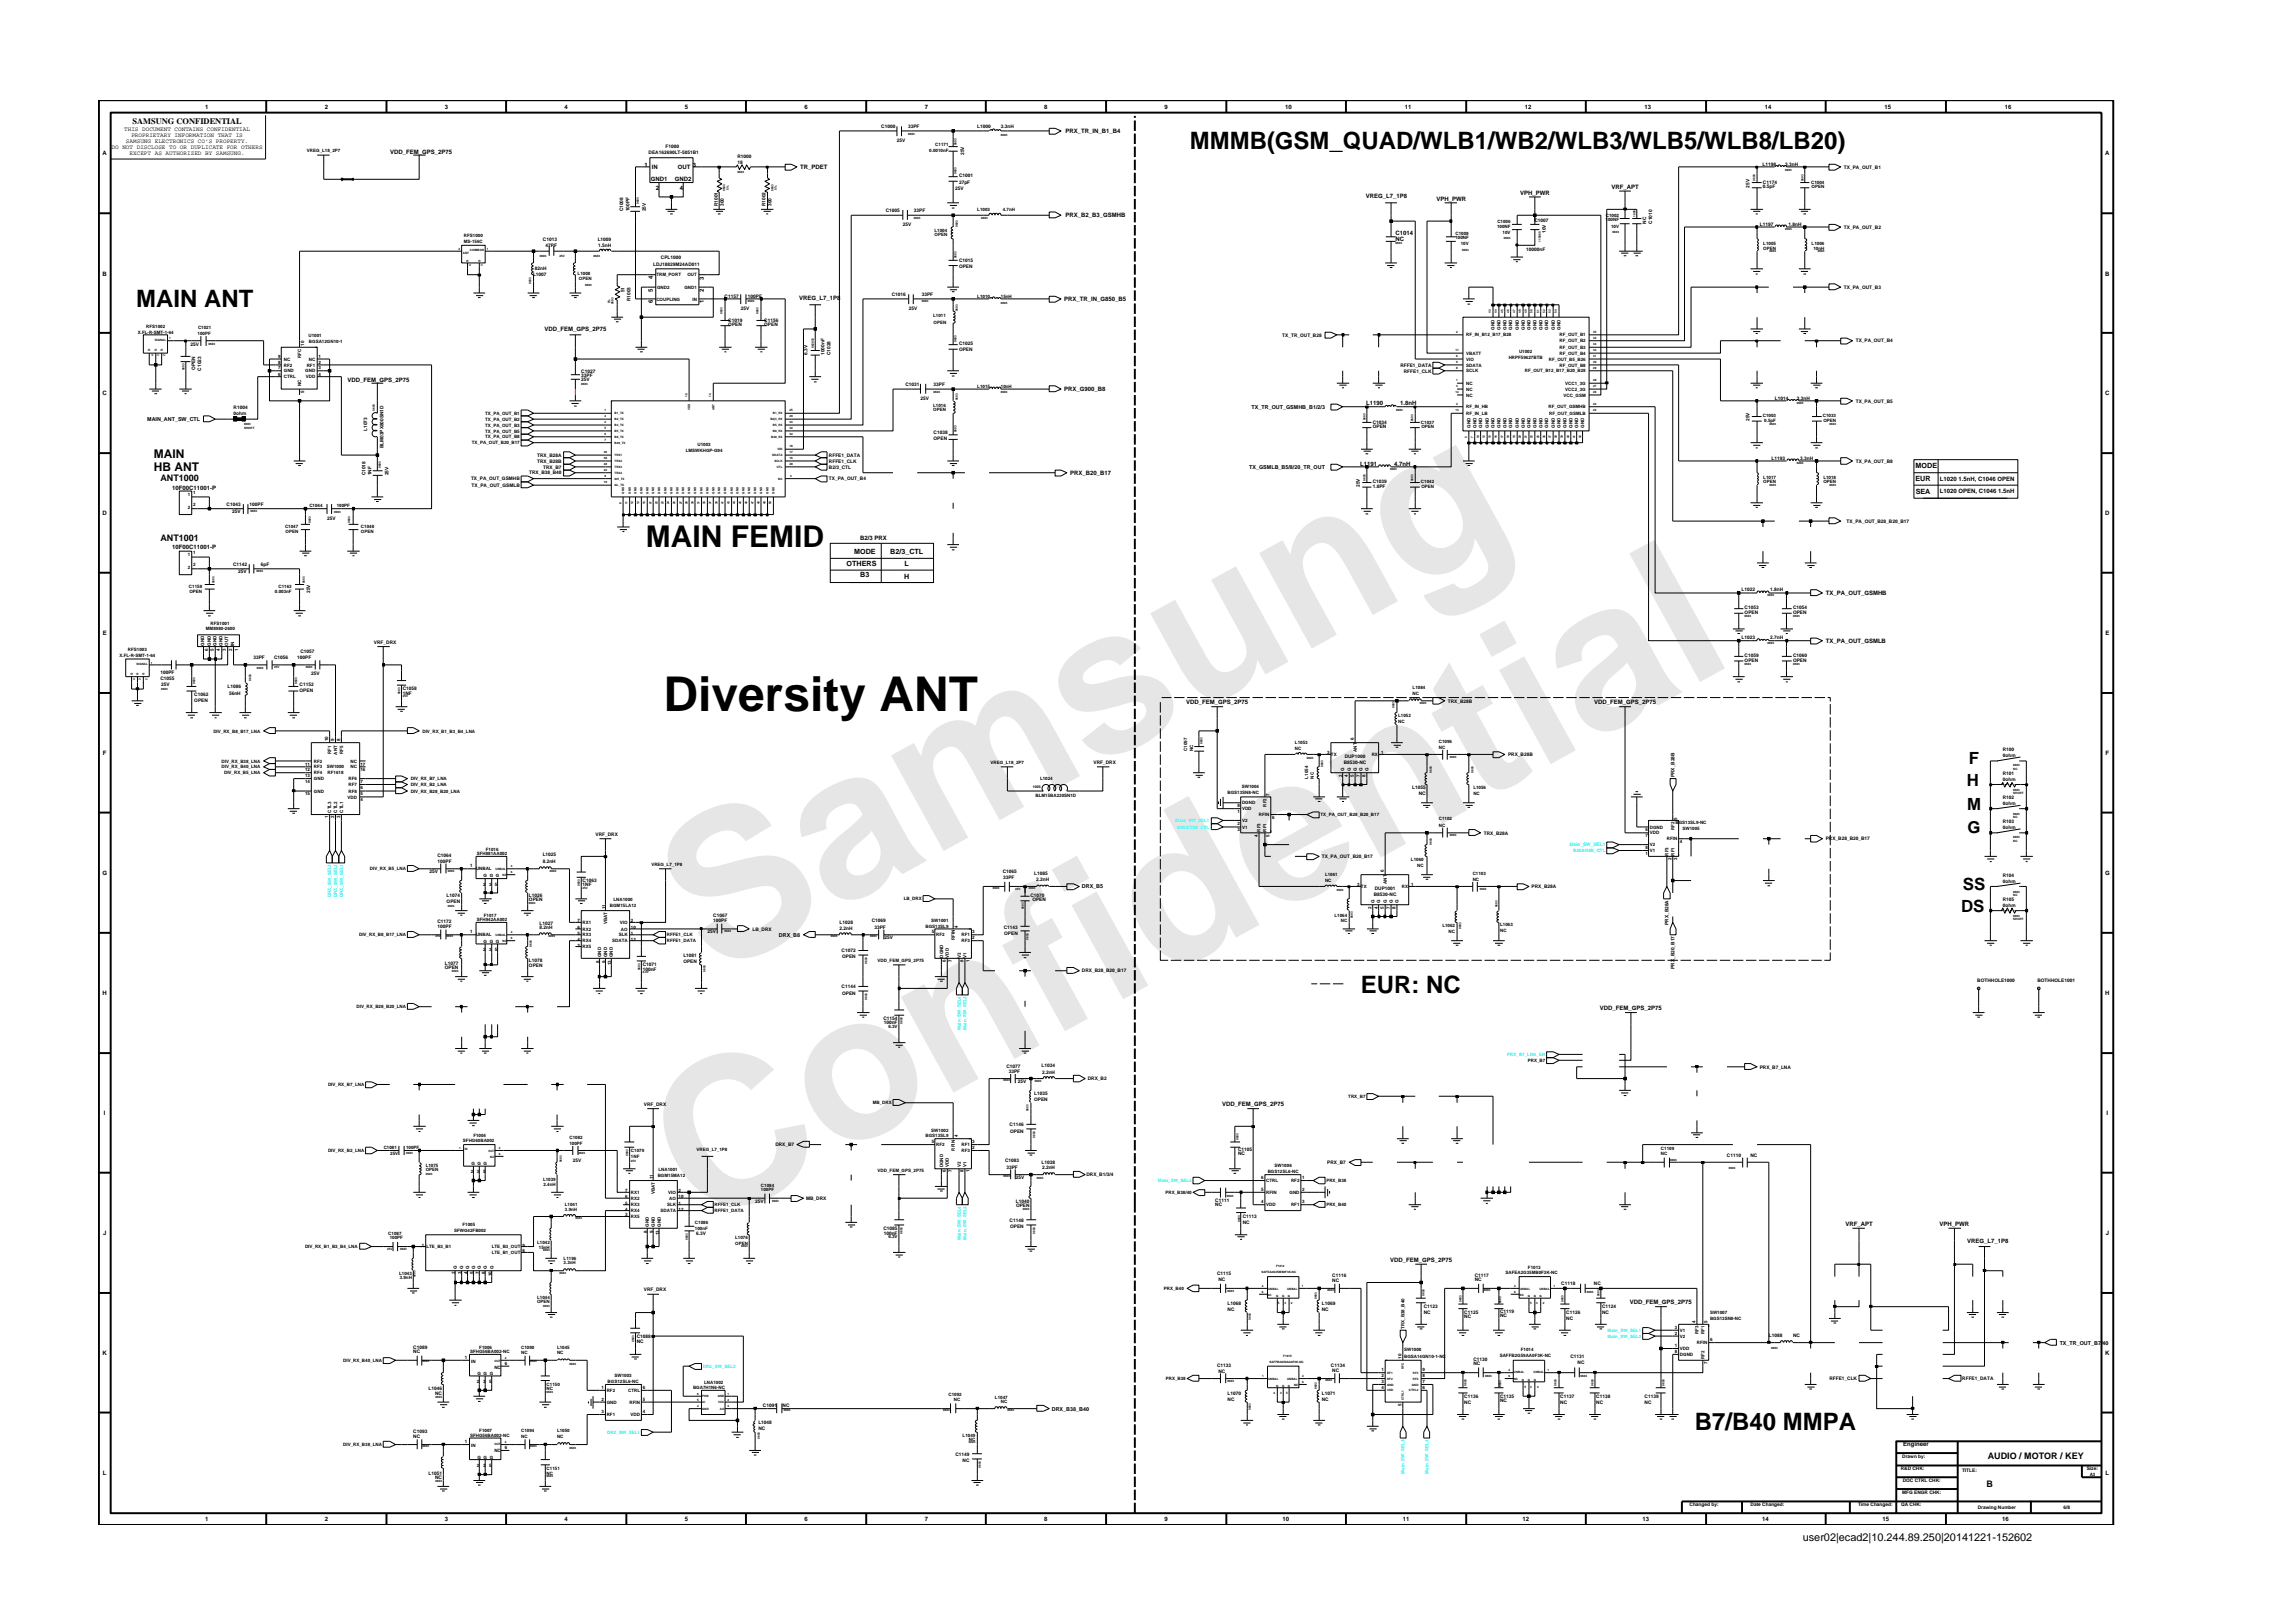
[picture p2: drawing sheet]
<svg xmlns="http://www.w3.org/2000/svg" width="297mm" height="210mm" viewBox="0 0 297 210" stroke-linecap="round" stroke-linejoin="round" font-family="sans-serif">
<defs><g id="words">
<g font-size="26.5" fill="#e6e6e6">
<text x="92.4" y="126.7" transform="rotate(-29 92.4 126.7)">Samsung</text>
<text x="91.1" y="159.4" transform="rotate(-29 91.1 159.4)">Confidential</text>
</g>
<text font-size="6.2" x="86" y="92.1">Diversity ANT</text>
<text font-size="3.9" x="83.7" y="70.8">MAIN FEMID</text>
<g font-size="3.1">
<text x="154.1" y="19.3">MMMB(GSM_QUAD/WLB1/WB2/WLB3/WLB5/WLB8/LB20)</text>
<text x="17.6" y="39.7">MAIN ANT</text>
<text x="176.3" y="128.6">EUR: NC</text>
<text x="219.6" y="185.2">B7/B40 MMPA</text>
</g>
<g font-size="2.2">
<text x="254.8" y="101.8">H</text>
<text x="255.1" y="98.9">F</text>
<text x="254.8" y="105">M</text>
<text x="254.9" y="107.9">G</text>
<text x="254" y="118.2">DS</text>
<text x="254.3" y="115.3">SS</text>
</g>
<g font-size="1.6">
<text x="19.9" y="59.3">MAIN</text>
<text x="19.9" y="61.1">HB ANT</text>
</g>
<text font-size="1.4" x="233.5" y="199.7">user02|ecad2|10.244.89.250|20141221-152602</text>
<g font-size="1.2">
<text x="20.8" y="62.3">ANT1000</text>
<text x="20.8" y="70">ANT1001</text>
<text x="257.5" y="189">AUDIO / MOTOR / KEY</text>
<text x="257.3" y="192.6">B</text>
</g>
<text font-size="1.1" x="17.2" y="16.1">SAMSUNG CONFIDENTIAL</text>
<g font-size=".9">
<text x="248.1" y="62.3">EUR</text>
<text x="248.1" y="60.7">MODE</text>
<text x="248.2" y="64">SEA</text>
<text x="110.6" y="71.7">MODE</text>
<text x="115.3" y="71.7">B2/3_CTL</text>
<text x="109.7" y="73.3">OTHERS</text>
<text x="111.4" y="74.8">B3</text>
<text x="117.1" y="75">H</text>
<text x="117.2" y="73.3">L</text>
</g>
<g font-size=".8">
<text x="16.1" y="17">THIS DOCUMENT CONTAINS CONFIDENTIAL</text>
<text x="17" y="17.8">PROPRIETARY INFORMATION THAT IS</text>
<text x="26.6" y="14.1">1</text>
<text x="42.1" y="14.1">2</text>
<text x="57.6" y="14.1">3</text>
<text x="73.1" y="14.1">4</text>
<text x="88.7" y="14.1">5</text>
<text x="104.2" y="14.1">6</text>
<text x="119.8" y="14.1">7</text>
<text x="135.3" y="14.1">8</text>
<text x="138" y="17.2">PRX_TR_IN_B1_B4</text>
<text x="150.9" y="14.1">9</text>
<text x="166.5" y="14.1">10</text>
<text x="182" y="14.1">11</text>
<text x="197.5" y="14.1">12</text>
<text x="213" y="14.1">13</text>
<text x="228.6" y="14.1">14</text>
<text x="244.1" y="14.1">15</text>
<text x="259.7" y="14.1">16</text>
<text x="13.3" y="20.1">A</text>
<text x="14.5" y="19.3">DO NOT DISCLOSE TO OR DUPLICATE FOR OTHERS</text>
<text x="16.3" y="18.5">SAMSUNG ELECTRONICS CO’S PROPERTY.</text>
<text x="16.8" y="20.1">EXCEPT AS AUTHORIZED BY SAMSUNG.</text>
<text x="50.5" y="20">VDD_FEM_GPS_2P75</text>
<text x="83.5" y="21.6">1</text>
<text x="84.3" y="23.4">GND1</text>
<text x="84.4" y="21.9">IN</text>
<text x="87.4" y="23.4">GND2</text>
<text x="87.8" y="21.9">OUT</text>
<text x="89.8" y="21.6">3</text>
<text x="103.7" y="21.9">TR_PDET</text>
<text x="272.7" y="20.1">A</text>
<text x="84.9" y="24.6">2</text>
<text x="88.1" y="24.6">4</text>
<text x="138" y="28.2">PRX_B2_B3_GSMHB</text>
<text x="176.9" y="25.6">VREG_L7_1P8</text>
<text x="186.1" y="26.1">VPH_PWR</text>
<text x="196.9" y="25.2">VPH_PWR</text>
<text x="208.7" y="24.4">VRF_APT</text>
<text x="13.3" y="35.7">B</text>
<text x="180.8" y="30.4">C1014</text>
<text x="180.8" y="31.2">NC</text>
<text x="272.7" y="35.7">B</text>
<text x="84.6" y="39.3" transform="rotate(-90 84.6 39.3)">6</text>
<text x="84.6" y="37.8" transform="rotate(-90 84.6 37.8)">5</text>
<text x="84.6" y="36.2" transform="rotate(-90 84.6 36.2)">4</text>
<text x="91.2" y="39.3" transform="rotate(-90 91.2 39.3)">1</text>
<text x="91.2" y="37.8" transform="rotate(-90 91.2 37.8)">2</text>
<text x="91.2" y="36.3" transform="rotate(-90 91.2 36.3)">3</text>
<text x="103.5" y="38.8">VREG_L7_1P8</text>
<text x="137.9" y="39">PRX_TR_IN_G850_B5</text>
<text x="70.5" y="42.9">VDD_FEM_GPS_2P75</text>
<text x="13.3" y="51.2">C</text>
<text x="45" y="49.5">VDD_FEM_GPS_2P75</text>
<text x="137.9" y="50.7">PRX_G900_B8</text>
<text x="177" y="52.5">L1190</text>
<text x="181.4" y="52.5">1.8nH</text>
<text x="272.7" y="51.2">C</text>
<text x="22.3" y="63.4">10F00C11001-P</text>
<text x="138.6" y="61.5">PRX_B20_B17</text>
<text x="176.2" y="60.3">L1191</text>
<text x="180.6" y="60.3">4.7nH</text>
<text x="251.3" y="63.9">L1020 OPEN, C1046 1.5nH</text>
<text x="251.3" y="62.3">L1020 1.5nH, C1046 OPEN</text>
<text x="13.3" y="66.8">D</text>
<text x="22.3" y="71.1">10F00C11001-P</text>
<text x="111.4" y="69.9">B2/3 PRX</text>
<text x="272.7" y="66.8">D</text>
<text x="236.5" y="77.1">TX_PA_OUT_GSMHB</text>
<text x="13.3" y="82.3">E</text>
<text x="236.5" y="83.3">TX_PA_OUT_GSMLB</text>
<text x="272.7" y="82.3">E</text>
<text x="153.7" y="91.2">VDD_FEM_GPS_2P75</text>
<text x="206.5" y="91.2">VDD_FEM_GPS_2P75</text>
<text x="13.3" y="97.8">F</text>
<text x="272.8" y="97.8">F</text>
<text x="13.3" y="113.3">G</text>
<text x="272.7" y="113.3">G</text>
<text x="13.3" y="128.9">H</text>
<text x="207.3" y="130.9">VDD_FEM_GPS_2P75</text>
<text x="272.7" y="128.9">H</text>
<text x="158.3" y="143.3">VDD_FEM_GPS_2P75</text>
<text x="13.5" y="144.4">I</text>
<text x="272.9" y="144.4">I</text>
<text x="13.4" y="160">J</text>
<text x="239.1" y="158.8">VRF_APT</text>
<text x="251.3" y="158.8">VPH_PWR</text>
<text x="254.8" y="161">VREG_L7_1P8</text>
<text x="272.8" y="160">J</text>
<text x="180.1" y="163.5">VDD_FEM_GPS_2P75</text>
<text x="211.2" y="169">VDD_FEM_GPS_2P75</text>
<text x="13.3" y="175.5">K</text>
<text x="272.7" y="175.5">K</text>
<text x="13.3" y="191.1">L</text>
<text x="246.5" y="187.3">Engineer</text>
<text x="272.8" y="191.1">L</text>
<text x="26.6" y="197.1">1</text>
<text x="42.1" y="197.1">2</text>
<text x="57.6" y="197.1">3</text>
<text x="73.1" y="197.1">4</text>
<text x="88.7" y="197.1">5</text>
<text x="104.2" y="197.1">6</text>
<text x="119.8" y="197.1">7</text>
<text x="135.3" y="197.1">8</text>
<text x="150.9" y="197.1">9</text>
<text x="166.1" y="197.1">10</text>
<text x="181.7" y="197.1">11</text>
<text x="197.2" y="197.1">12</text>
<text x="212.8" y="197.1">13</text>
<text x="228.3" y="197.1">14</text>
<text x="243.9" y="197.1">15</text>
<text x="259.4" y="197.1">16</text>
</g>
<g font-size=".7">
<text x="162.1" y="52.9">TX_TR_OUT_GSMHB_B1/2/3</text>
<text x="19.1" y="54.6">MAIN_ANT_SW_CTL</text>
<text x="161.8" y="60.7">TX_GSMLB_B5/8/20_TR_OUT</text>
<text x="140.2" y="115.1">DRX_B5</text>
<text x="100.9" y="121.4">DRX_B8</text>
<text x="266.8" y="174.2">TX_TR_OUT_B7/40</text>
<text x="136.3" y="182.7">DRX_B38_B40</text>
</g>
<g font-size=".6">
<text x="114.2" y="16.6">C1000</text>
<text x="117.6" y="16.6">33PF</text>
<text x="126.6" y="16.6">L1000</text>
<text x="129.7" y="16.6">3.3nH</text>
<text x="39.8" y="19.7">VREG_L18_2P7</text>
<text x="84" y="19.9">DEA162690LT-5051B1</text>
<text x="86.2" y="19.1">F1000</text>
<text x="95.5" y="21.2">18</text>
<text x="95.5" y="20.4">R1000</text>
<text x="116.2" y="18.4">25V</text>
<text x="120.4" y="19.7">0.0010nF</text>
<text x="121.2" y="18.9">C1171</text>
<text x="124.2" y="23.8">27pF</text>
<text x="124.2" y="23">C1001</text>
<text x="124.9" y="20.1" transform="rotate(-90 124.9 20.1)">25V</text>
<text x="228.3" y="21.4">L1198</text>
<text x="228.4" y="23.8">C1174</text>
<text x="231.3" y="21.4">3.3nH</text>
<text x="234.6" y="23.8">C1004</text>
<text x="238.9" y="21.8">TX_PA_OUT_B1</text>
<text x="80.7" y="27.4" transform="rotate(-90 80.7 27.4)">C1008</text>
<text x="81.6" y="27.4" transform="rotate(-90 81.6 27.4)">100PF</text>
<text x="83.7" y="27.4" transform="rotate(-90 83.7 27.4)">25V</text>
<text x="93" y="26.7" transform="rotate(-90 93 26.7)">R1001</text>
<text x="93.8" y="26.7" transform="rotate(-90 93.8 26.7)">300</text>
<text x="99.2" y="26.7" transform="rotate(-90 99.2 26.7)">R1002</text>
<text x="99.9" y="26.7" transform="rotate(-90 99.9 26.7)">300</text>
<text x="114.8" y="27.5">C1005</text>
<text x="117" y="29.2">25V</text>
<text x="118.4" y="27.5">33PF</text>
<text x="123.7" y="24.6">25V</text>
<text x="126.6" y="27.3">L1003</text>
<text x="129.9" y="27.3">4.7nH</text>
<text x="193.9" y="29.5">100NF</text>
<text x="194" y="28.9">C1006</text>
<text x="198.8" y="28.8">C1007</text>
<text x="208" y="28.6">100NF</text>
<text x="208" y="28.1">C1002</text>
<text x="208.7" y="29.5">10V</text>
<text x="213.2" y="29" transform="rotate(-90 213.2 29)">NC</text>
<text x="214" y="29" transform="rotate(-90 214 29)">C1010</text>
<text x="226.6" y="24.3" transform="rotate(-90 226.6 24.3)">25V</text>
<text x="228" y="29.2">L1197</text>
<text x="228.4" y="24.3">0.5pF</text>
<text x="231.7" y="29.2">1.8nH</text>
<text x="234.7" y="24.3">OPEN</text>
<text x="238.9" y="29.6">TX_PA_OUT_B2</text>
<text x="60.1" y="30.8">RFS1000</text>
<text x="60.1" y="31.5">MS-156C</text>
<text x="69" y="35.7">L1007</text>
<text x="69.3" y="34.9">82nH</text>
<text x="70.3" y="31.3">C1013</text>
<text x="70.7" y="32">47PF</text>
<text x="74.8" y="35.7">L1008</text>
<text x="77.4" y="31.3">L1009</text>
<text x="77.5" y="32">1.5nH</text>
<text x="84.6" y="34.5">LDJ18829M24AD011</text>
<text x="85" y="35.8">TRM_PORT</text>
<text x="85.6" y="33.5">CPL1000</text>
<text x="89.1" y="35.8">OUT</text>
<text x="121.1" y="30">L1004</text>
<text x="121.1" y="30.6">OPEN</text>
<text x="124.2" y="34.7">OPEN</text>
<text x="124.2" y="33.9">C1015</text>
<text x="188.5" y="31">100NF</text>
<text x="188.6" y="30.4">C1009</text>
<text x="189.2" y="31.8">10V</text>
<text x="194.7" y="30.3">10V</text>
<text x="197.7" y="32.5">10000nF</text>
<text x="200.3" y="30.2" transform="rotate(-90 200.3 30.2)">10V</text>
<text x="228.4" y="31.8">L1005</text>
<text x="228.4" y="32.4">OPEN</text>
<text x="234.7" y="31.8">L1006</text>
<text x="234.9" y="32.4">10nH</text>
<text x="75" y="36.3">OPEN</text>
<text x="80.9" y="37.9" transform="rotate(-90 80.9 37.9)">51</text>
<text x="81.7" y="39" transform="rotate(-90 81.7 39)">R1003</text>
<text x="85" y="38.9">COUPLING</text>
<text x="85.1" y="37.4">GND2</text>
<text x="88.7" y="37.4">GND1</text>
<text x="89.7" y="38.9">IN</text>
<text x="93.9" y="38.6">C1157</text>
<text x="94.3" y="41.7">C1019</text>
<text x="96" y="40.2">25V</text>
<text x="96.9" y="38.6">100PF</text>
<text x="99" y="41.7">C1156</text>
<text x="115.5" y="38.4">C1016</text>
<text x="117.7" y="40.2">25V</text>
<text x="119.4" y="38.4">33PF</text>
<text x="120.9" y="41.1">L1011</text>
<text x="126.6" y="38.6">L1010</text>
<text x="129.7" y="38.6">15nH</text>
<text x="238.9" y="37.4">TX_PA_OUT_B3</text>
<text x="17.8" y="43.2">X.FL-R-SMT-1-64</text>
<text x="18.9" y="42.4">RFS1002</text>
<text x="24.7" y="44.8">25V</text>
<text x="25.3" y="47.9" transform="rotate(-90 25.3 47.9)">OPEN</text>
<text x="25.6" y="43.4">100PF</text>
<text x="25.7" y="42.6">C1021</text>
<text x="36" y="47.9">7</text>
<text x="36" y="47.1">8</text>
<text x="36" y="46.3">9</text>
<text x="36.8" y="47.5">RF2</text>
<text x="36.8" y="46.7">NC</text>
<text x="39" y="46.4" transform="rotate(-90 39 46.4)">RFC</text>
<text x="39.4" y="44.8" transform="rotate(-90 39.4 44.8)">10</text>
<text x="39.7" y="47.5">RF1</text>
<text x="40" y="43.6">U1001</text>
<text x="40" y="46.7">NC</text>
<text x="40" y="44.4">BGSA12GN10-1</text>
<text x="41.3" y="47.1">2</text>
<text x="41.3" y="47.9">3</text>
<text x="41.3" y="46.3">1</text>
<text x="94.3" y="42.2">OPEN</text>
<text x="99" y="42.2">OPEN</text>
<text x="104.6" y="46" transform="rotate(-90 104.6 46)">6.3V</text>
<text x="106.8" y="46" transform="rotate(-90 106.8 46)">1000nF</text>
<text x="107.6" y="46" transform="rotate(-90 107.6 46)">C1028</text>
<text x="120.9" y="42">OPEN</text>
<text x="124.2" y="45.5">OPEN</text>
<text x="124.2" y="44.7">C1025</text>
<text x="166.1" y="43.6">TX_TR_OUT_B28</text>
<text x="181.4" y="47.5">RFFE1_DATA</text>
<text x="189.9" y="46.7">VIO</text>
<text x="189.9" y="47.5">SDATA</text>
<text x="189.9" y="43.6">RF_IN_B12_B17_B28</text>
<text x="189.9" y="46">VBATT</text>
<text x="193.6" y="42.7" transform="rotate(-90 193.6 42.7)">GND</text>
<text x="194.4" y="42.7" transform="rotate(-90 194.4 42.7)">GND</text>
<text x="195.1" y="42.7" transform="rotate(-90 195.1 42.7)">GND</text>
<text x="195.4" y="46.6">HRPF59627BTB</text>
<text x="195.9" y="42.7" transform="rotate(-90 195.9 42.7)">GND</text>
<text x="196.8" y="42.7" transform="rotate(-90 196.8 42.7)">GND</text>
<text x="196.8" y="45.7">U1002</text>
<text x="197.5" y="42.7" transform="rotate(-90 197.5 42.7)">GND</text>
<text x="198.3" y="42.7" transform="rotate(-90 198.3 42.7)">GND</text>
<text x="199" y="42.7" transform="rotate(-90 199 42.7)">GND</text>
<text x="199.8" y="42.7" transform="rotate(-90 199.8 42.7)">GND</text>
<text x="200.6" y="42.7" transform="rotate(-90 200.6 42.7)">GND</text>
<text x="200.6" y="46.7">RF_OUT_B5_B26</text>
<text x="201.4" y="42.7" transform="rotate(-90 201.4 42.7)">GND</text>
<text x="202" y="47.5">RF_OUT_B8</text>
<text x="202" y="46">RF_OUT_B4</text>
<text x="202" y="45.2">RF_OUT_B3</text>
<text x="202" y="43.6">RF_OUT_B1</text>
<text x="202" y="44.4">RF_OUT_B2</text>
<text x="202.2" y="42.7" transform="rotate(-90 202.2 42.7)">GND</text>
<text x="240.4" y="44.4">TX_PA_OUT_B4</text>
<text x="26.1" y="48" transform="rotate(-90 26.1 48)">C1023</text>
<text x="30.3" y="53.8">0ohm</text>
<text x="30.3" y="53">R1004</text>
<text x="36" y="48.7">6</text>
<text x="36.8" y="49">CTRL</text>
<text x="36.8" y="48.2">GND</text>
<text x="39" y="50.1" transform="rotate(-90 39 50.1)">NC</text>
<text x="39.4" y="50.9" transform="rotate(-90 39.4 50.9)">5</text>
<text x="39.5" y="48.2">GND</text>
<text x="39.6" y="49">VDD</text>
<text x="41.3" y="48.7">4</text>
<text x="62.8" y="53.7">TX_PA_OUT_B1</text>
<text x="75.3" y="48.3">C1027</text>
<text x="75.3" y="49.4">25V</text>
<text x="75.3" y="48.8">33PF</text>
<text x="117.3" y="50">C1031</text>
<text x="119.2" y="51.8">25V</text>
<text x="120.9" y="52.7">L1016</text>
<text x="120.9" y="53.3">OPEN</text>
<text x="120.9" y="50">33PF</text>
<text x="126.6" y="50.2">L1015</text>
<text x="129.7" y="50.2">10nH</text>
<text x="181.9" y="48.3">RFFE1_CLK</text>
<text x="189.9" y="48.2">SCLK</text>
<text x="189.9" y="52.9">RF_IN_HB</text>
<text x="189.9" y="50.6">NC</text>
<text x="189.9" y="49.9">NC</text>
<text x="189.9" y="53.7">RF_IN_LB</text>
<text x="189.9" y="51.4">NC</text>
<text x="197.5" y="48.2">RF_OUT_B12_B17_B20_B28</text>
<text x="200.6" y="52.9">RF_OUT_GSMHB</text>
<text x="200.7" y="53.7">RF_OUT_GSMLB</text>
<text x="202.5" y="51.4">VCC_GSM</text>
<text x="202.8" y="50.6">VCC2_3G</text>
<text x="202.8" y="49.9">VCC1_3G</text>
<text x="229.9" y="51.8">L1014</text>
<text x="232.8" y="51.8">3.3nH</text>
<text x="240.4" y="52.2">TX_PA_OUT_B5</text>
<text x="47.6" y="55.8" transform="rotate(-90 47.6 55.8)">L1073</text>
<text x="49.7" y="58.1" transform="rotate(-90 49.7 58.1)">BLM03PX800SN1D</text>
<text x="61.1" y="57.6">TX_PA_OUT_B20_B17</text>
<text x="62.8" y="55.3">TX_PA_OUT_B3</text>
<text x="62.8" y="56">TX_PA_OUT_B5</text>
<text x="62.8" y="56.8">TX_PA_OUT_B8</text>
<text x="62.8" y="54.5">TX_PA_OUT_B2</text>
<text x="69.6" y="59.2">TRX_B28A</text>
<text x="69.6" y="59.9">TRX_B28B</text>
<text x="88.8" y="58.6">LMSWKHGP-G94</text>
<text x="90.4" y="57.8">U1003</text>
<text x="107.4" y="59.2">RFFE1_DATA</text>
<text x="107.4" y="59.9">RFFE1_CLK</text>
<text x="120.9" y="57">OPEN</text>
<text x="120.9" y="56.2">C1038</text>
<text x="177.8" y="55.4">OPEN</text>
<text x="177.8" y="54.9">C1034</text>
<text x="184.1" y="54.9">C1037</text>
<text x="184.1" y="55.4">OPEN</text>
<text x="190.5" y="55.4" transform="rotate(-90 190.5 55.4)">GND</text>
<text x="191.2" y="55.4" transform="rotate(-90 191.2 55.4)">GND</text>
<text x="192" y="55.4" transform="rotate(-90 192 55.4)">GND</text>
<text x="192.9" y="55.4" transform="rotate(-90 192.9 55.4)">GND</text>
<text x="193.6" y="55.4" transform="rotate(-90 193.6 55.4)">GND</text>
<text x="194.4" y="55.4" transform="rotate(-90 194.4 55.4)">GND</text>
<text x="195.1" y="55.4" transform="rotate(-90 195.1 55.4)">GND</text>
<text x="195.9" y="55.4" transform="rotate(-90 195.9 55.4)">GND</text>
<text x="196.8" y="55.4" transform="rotate(-90 196.8 55.4)">GND</text>
<text x="197.5" y="55.4" transform="rotate(-90 197.5 55.4)">GND</text>
<text x="198.3" y="55.4" transform="rotate(-90 198.3 55.4)">GND</text>
<text x="199" y="55.4" transform="rotate(-90 199 55.4)">GND</text>
<text x="199.8" y="55.4" transform="rotate(-90 199.8 55.4)">GND</text>
<text x="200.6" y="55.4" transform="rotate(-90 200.6 55.4)">GND</text>
<text x="201.4" y="55.4" transform="rotate(-90 201.4 55.4)">GND</text>
<text x="202.2" y="55.4" transform="rotate(-90 202.2 55.4)">GND</text>
<text x="202.9" y="55.4" transform="rotate(-90 202.9 55.4)">GND</text>
<text x="203.7" y="55.4" transform="rotate(-90 203.7 55.4)">GND</text>
<text x="204.5" y="55.4" transform="rotate(-90 204.5 55.4)">GND</text>
<text x="205.2" y="55.4" transform="rotate(-90 205.2 55.4)">GND</text>
<text x="226.6" y="54.6" transform="rotate(-90 226.6 54.6)">25V</text>
<text x="228.4" y="54">C1003</text>
<text x="228.5" y="54.6">0.5pF</text>
<text x="229.5" y="59.5">L1193</text>
<text x="233.2" y="59.5">3.3nH</text>
<text x="236.1" y="54">C1033</text>
<text x="236.2" y="54.6">OPEN</text>
<text x="240.4" y="59.9">TX_PA_OUT_B8</text>
<text x="24.3" y="64.3">1</text>
<text x="24.3" y="65.9">2</text>
<text x="25" y="64">1</text>
<text x="25" y="65.6">2</text>
<text x="29.4" y="65.6">C1043</text>
<text x="32.3" y="65.6">100PF</text>
<text x="40.1" y="65.7">C1044</text>
<text x="43.6" y="65.7">100PF</text>
<text x="47.4" y="61.6" transform="rotate(-90 47.4 61.6)">C1018</text>
<text x="48.1" y="61.6" transform="rotate(-90 48.1 61.6)">1NF</text>
<text x="50.3" y="61.6" transform="rotate(-90 50.3 61.6)">25V</text>
<text x="61" y="62.2">TX_PA_OUT_GSMHB</text>
<text x="61.1" y="63.1">TX_PA_OUT_GSMLB</text>
<text x="68.5" y="61.5">TRX_B38_B40</text>
<text x="70.4" y="60.7">TRX_B7</text>
<text x="107.4" y="60.7">B2/3_CTL</text>
<text x="107.4" y="62.2">TX_PA_OUT_B4</text>
<text x="176.2" y="63.1" transform="rotate(-90 176.2 63.1)">25V</text>
<text x="177.8" y="63.2">1.8PF</text>
<text x="177.8" y="62.6">C1039</text>
<text x="184.1" y="62.6">C1042</text>
<text x="184.1" y="63.2">OPEN</text>
<text x="228.4" y="62">L1017</text>
<text x="228.4" y="62.6">OPEN</text>
<text x="236.2" y="62">L1018</text>
<text x="236.2" y="62.6">OPEN</text>
<text x="25" y="71.8">1</text>
<text x="30.1" y="66.5">25V</text>
<text x="36.9" y="68.4">C1047</text>
<text x="37" y="69">OPEN</text>
<text x="42.4" y="67.3">25V</text>
<text x="46.8" y="68.4">C1048</text>
<text x="46.8" y="69">OPEN</text>
<text x="239.2" y="67.7">TX_PA_OUT_B28_B20_B17</text>
<text x="24.3" y="72.1">1</text>
<text x="24.3" y="73.7">2</text>
<text x="24.5" y="76.2">C1158</text>
<text x="24.5" y="76.8">OPEN</text>
<text x="25" y="73.4">2</text>
<text x="30.2" y="73.4">C1142</text>
<text x="30.8" y="74.3">25V</text>
<text x="33.8" y="73.4">6pF</text>
<text x="35.6" y="76.8">0.003nF</text>
<text x="36.1" y="76.2">C1163</text>
<text x="40.2" y="76.8" transform="rotate(-90 40.2 76.8)">25V</text>
<text x="225.6" y="76.6">L1022</text>
<text x="229.3" y="76.6">1.8nH</text>
<text x="26.4" y="83.7" transform="rotate(-90 26.4 83.7)">GND</text>
<text x="26.7" y="81.6">MM8980-2600</text>
<text x="27.3" y="81">RFS1001</text>
<text x="27.3" y="83.7" transform="rotate(-90 27.3 83.7)">GND</text>
<text x="28.1" y="83.7" transform="rotate(-90 28.1 83.7)">GND</text>
<text x="28.8" y="83.7" transform="rotate(-90 28.8 83.7)">GND</text>
<text x="29.6" y="83.7" transform="rotate(-90 29.6 83.7)">OUT</text>
<text x="30.3" y="83.7" transform="rotate(-90 30.3 83.7)">IN</text>
<text x="48.4" y="83.4">VRF_DRX</text>
<text x="225.6" y="82.8">L1023</text>
<text x="226" y="78.9">C1053</text>
<text x="226" y="79.5">OPEN</text>
<text x="229.3" y="82.8">2.7nH</text>
<text x="232.3" y="78.9">C1054</text>
<text x="232.3" y="79.5">OPEN</text>
<text x="15.5" y="85.1">X.FL-R-SMT-1-64</text>
<text x="16.6" y="84.4">RFS1003</text>
<text x="20.8" y="88.1">C1055</text>
<text x="20.8" y="87.3">100PF</text>
<text x="20.9" y="88.9">25V</text>
<text x="27" y="84.3" transform="rotate(-90 27 84.3)">6</text>
<text x="27.7" y="84.3" transform="rotate(-90 27.7 84.3)">5</text>
<text x="28.5" y="84.3" transform="rotate(-90 28.5 84.3)">4</text>
<text x="29.2" y="84.3" transform="rotate(-90 29.2 84.3)">3</text>
<text x="29.5" y="89.1">L1086</text>
<text x="30.1" y="84.3" transform="rotate(-90 30.1 84.3)">2</text>
<text x="30.8" y="84.3" transform="rotate(-90 30.8 84.3)">1</text>
<text x="32.8" y="85.4">33PF</text>
<text x="35.5" y="85.4">C1056</text>
<text x="38.5" y="85.4">100PF</text>
<text x="38.8" y="88.8">C1152</text>
<text x="38.8" y="89.6">OPEN</text>
<text x="38.9" y="84.6">C1057</text>
<text x="40.3" y="87.5">25V</text>
<text x="52.2" y="89.4">C1058</text>
<text x="183" y="89.3">L1084</text>
<text x="226" y="85.1">C1059</text>
<text x="226" y="85.7">OPEN</text>
<text x="232.3" y="85.7">OPEN</text>
<text x="232.3" y="85.1">C1060</text>
<text x="25.2" y="91">OPEN</text>
<text x="25.2" y="90.2">C1062</text>
<text x="27.6" y="94.9">DIV_RX_B8_B17_LNA</text>
<text x="29.7" y="90">56nH</text>
<text x="52.2" y="90">1NF</text>
<text x="54.7" y="94.9">DIV_RX_B1_B3_B4_LNA</text>
<text x="175.4" y="95.9" transform="rotate(-90 175.4 95.9)">6</text>
<text x="181.1" y="93.7">NC</text>
<text x="181.1" y="92.9">L1052</text>
<text x="183" y="90">NC</text>
<text x="187.6" y="91">TRX_B28B</text>
<text x="28.7" y="99.6">DIV_RX_B40_LNA</text>
<text x="28.7" y="98.8">DIV_RX_B38_LNA</text>
<text x="29" y="100.3">DIV_RX_B5_LNA</text>
<text x="39.5" y="99.2">11</text>
<text x="39.5" y="99.9">12</text>
<text x="39.5" y="100.7">13</text>
<text x="39.5" y="101.5">14</text>
<text x="40.7" y="98.8">RF2</text>
<text x="40.7" y="99.6">RF3</text>
<text x="40.7" y="100.3">RF4</text>
<text x="40.7" y="101.1">GND</text>
<text x="42.3" y="99.5">SW1000</text>
<text x="42.4" y="100.3">RF1618</text>
<text x="42.5" y="96" transform="rotate(-90 42.5 96)">10</text>
<text x="42.9" y="97.6" transform="rotate(-90 42.9 97.6)">RF1</text>
<text x="43.3" y="96" transform="rotate(-90 43.3 96)">9</text>
<text x="43.7" y="97.7" transform="rotate(-90 43.7 97.7)">ANT</text>
<text x="44.1" y="96" transform="rotate(-90 44.1 96)">8</text>
<text x="44.4" y="97.6" transform="rotate(-90 44.4 97.6)">RF5</text>
<text x="45.2" y="101.8">RF7</text>
<text x="45.2" y="101.1">RF6</text>
<text x="45.4" y="99.6">NC</text>
<text x="45.4" y="98.8">NC</text>
<text x="46.7" y="99.9">16</text>
<text x="46.7" y="99.2">17</text>
<text x="46.7" y="101.5">7</text>
<text x="53.2" y="101.1">DIV_RX_B7_LNA</text>
<text x="53.2" y="101.8">DIV_RX_B2_LNA</text>
<text x="128.3" y="99">VREG_L18_2P7</text>
<text x="134.7" y="101.1">L1024</text>
<text x="141.7" y="99">VRF_DRX</text>
<text x="153.8" y="97.3" transform="rotate(-90 153.8 97.3)">C1097</text>
<text x="154.5" y="97.3" transform="rotate(-90 154.5 97.3)">NC</text>
<text x="167.8" y="96.4">L1053</text>
<text x="167.8" y="97.1">NC</text>
<text x="169.4" y="100.9" transform="rotate(-90 169.4 100.9)">L1054</text>
<text x="170.2" y="100.9" transform="rotate(-90 170.2 100.9)">NC</text>
<text x="171.9" y="97.6">3</text>
<text x="172.4" y="97.9">TX</text>
<text x="173.8" y="100.6" transform="rotate(-90 173.8 100.6)">2</text>
<text x="174.1" y="99">B8530-NC</text>
<text x="174.1" y="99.9" transform="rotate(-90 174.1 99.9)">G</text>
<text x="174.2" y="98.2">DUP1000</text>
<text x="174.6" y="100.6" transform="rotate(-90 174.6 100.6)">4</text>
<text x="175" y="99.9" transform="rotate(-90 175 99.9)">G</text>
<text x="175.4" y="100.6" transform="rotate(-90 175.4 100.6)">5</text>
<text x="175.8" y="99.9" transform="rotate(-90 175.8 99.9)">G</text>
<text x="175.8" y="97.4" transform="rotate(-90 175.8 97.4)">ANT</text>
<text x="176.1" y="100.6" transform="rotate(-90 176.1 100.6)">7</text>
<text x="176.5" y="99.9" transform="rotate(-90 176.5 99.9)">G</text>
<text x="176.9" y="100.6" transform="rotate(-90 176.9 100.6)">8</text>
<text x="177.3" y="99.9" transform="rotate(-90 177.3 99.9)">G</text>
<text x="177.7" y="97.9">RX</text>
<text x="178.9" y="97.6">1</text>
<text x="186.4" y="96.2">C1096</text>
<text x="186.4" y="97">NC</text>
<text x="195.4" y="98">PRX_B28B</text>
<text x="216.9" y="100.7" transform="rotate(-90 216.9 100.7)">PRX_B28B</text>
<text x="259.4" y="98.1">0ohm</text>
<text x="259.4" y="97.3">R100</text>
<text x="259.4" y="100.4">R101</text>
<text x="259.4" y="101.2">0ohm</text>
<text x="39.5" y="103">15</text>
<text x="40.7" y="102.7">GND</text>
<text x="42.5" y="106" transform="rotate(-90 42.5 106)">1</text>
<text x="42.9" y="105.3" transform="rotate(-90 42.9 105.3)">CTL3</text>
<text x="43.3" y="106" transform="rotate(-90 43.3 106)">2</text>
<text x="43.7" y="105.3" transform="rotate(-90 43.7 105.3)">CTL2</text>
<text x="44.1" y="106" transform="rotate(-90 44.1 106)">3</text>
<text x="44.4" y="105.3" transform="rotate(-90 44.4 105.3)">CTL1</text>
<text x="45" y="103.4">VDD</text>
<text x="45.2" y="102.7">RF8</text>
<text x="46.7" y="103.8">4</text>
<text x="46.7" y="103">5</text>
<text x="46.7" y="102.2">6</text>
<text x="53.2" y="102.7">DIV_RX_B28_B20_LNA</text>
<text x="134.1" y="103.2">BLM15BA220SN1D</text>
<text x="159" y="102.8">BGS13SN8-NC</text>
<text x="160.3" y="104.6">8</text>
<text x="160.3" y="105.4">1</text>
<text x="160.3" y="106.9">2</text>
<text x="160.3" y="107.6">3</text>
<text x="160.9" y="102.1">SW1004</text>
<text x="160.9" y="104.2">DGND</text>
<text x="160.9" y="105">VDD</text>
<text x="160.9" y="106.5">V2</text>
<text x="160.9" y="107.3">V1</text>
<text x="163.1" y="105.7">RFIN</text>
<text x="163.3" y="107.7" transform="rotate(-90 163.3 107.7)">RF3</text>
<text x="164.1" y="104.5" transform="rotate(-90 164.1 104.5)">RF2</text>
<text x="164.1" y="107.7" transform="rotate(-90 164.1 107.7)">RF1</text>
<text x="164.5" y="103.1" transform="rotate(-90 164.5 103.1)">7</text>
<text x="164.8" y="106.1">6</text>
<text x="171.1" y="105.7">TX_PA_OUT_B28_B20_B17</text>
<text x="182.9" y="102.2">L1055</text>
<text x="183.8" y="103">NC</text>
<text x="186.4" y="106.3">C1102</text>
<text x="186.4" y="107.1">NC</text>
<text x="190.9" y="102.2">L1056</text>
<text x="190.9" y="103">NC</text>
<text x="213.1" y="107.6">6</text>
<text x="213.7" y="107.3">DGND</text>
<text x="216.9" y="107.6" transform="rotate(-90 216.9 107.6)">RF2</text>
<text x="217.1" y="106.7">BGS13SL9-NC</text>
<text x="217.3" y="106.2" transform="rotate(-90 217.3 106.2)">5</text>
<text x="217.9" y="107.5">SW1005</text>
<text x="259.4" y="103.5">R102</text>
<text x="259.4" y="104.3">0ohm</text>
<text x="259.4" y="106.6">R103</text>
<text x="259.4" y="107.4">0ohm</text>
<text x="47.9" y="112.8">DIV_RX_B5_LNA</text>
<text x="55.7" y="113.1">25V</text>
<text x="56.7" y="111.1">C1064</text>
<text x="56.7" y="111.8">100PF</text>
<text x="60.9" y="112.4">1</text>
<text x="61.7" y="112.7">UNBAL</text>
<text x="61.8" y="110.8">SFH881AA002</text>
<text x="62.6" y="113.7">G G G</text>
<text x="62.9" y="110.2">F1016</text>
<text x="70.3" y="111.8">8.2nH</text>
<text x="70.3" y="110.9">L1025</text>
<text x="77.1" y="108.3">VRF_DRX</text>
<text x="84.4" y="112.2">VREG_L7_1P8</text>
<text x="129.9" y="113.1">C1065</text>
<text x="129.9" y="113.9">33PF</text>
<text x="134" y="113.3">L1085</text>
<text x="162.9" y="108.4" transform="rotate(-90 162.9 108.4)">4</text>
<text x="164.5" y="108.4" transform="rotate(-90 164.5 108.4)">5</text>
<text x="171.2" y="111.2">TX_PA_OUT_B20_B17</text>
<text x="171.6" y="113.5">L1061</text>
<text x="179.3" y="113" transform="rotate(-90 179.3 113)">6</text>
<text x="182.8" y="111.5">L1060</text>
<text x="183.6" y="112.4">NC</text>
<text x="190.8" y="113.3">C1103</text>
<text x="192.2" y="108.1">TRX_B28A</text>
<text x="213.1" y="108.5">7</text>
<text x="213.1" y="110">8</text>
<text x="213.1" y="110.8">1</text>
<text x="213.7" y="108.1">VDD</text>
<text x="213.7" y="109.6">V2</text>
<text x="213.7" y="110.4">V1</text>
<text x="215.9" y="108.9">RFIN</text>
<text x="216.1" y="110.9" transform="rotate(-90 216.1 110.9)">RF3</text>
<text x="216.5" y="111.4" transform="rotate(-90 216.5 111.4)">2</text>
<text x="216.9" y="110.9" transform="rotate(-90 216.9 110.9)">RF1</text>
<text x="217.3" y="111.4" transform="rotate(-90 217.3 111.4)">3</text>
<text x="217.6" y="109.2">4</text>
<text x="236.5" y="108.9">PRX_B28_B20_B17</text>
<text x="259.4" y="113.7">R104</text>
<text x="56.7" y="119.6">C1172</text>
<text x="57.9" y="116.2">L1074</text>
<text x="57.9" y="117">OPEN</text>
<text x="61.8" y="119.4">SFH942AA002</text>
<text x="62.6" y="114.8">2</text>
<text x="62.7" y="118.8">F1017</text>
<text x="63.4" y="114.8">3</text>
<text x="64.1" y="114.8">5</text>
<text x="68.5" y="116.8">OPEN</text>
<text x="68.5" y="116.2">L1026</text>
<text x="69.9" y="119.8">L1027</text>
<text x="74.8" y="119.5">7</text>
<text x="75.5" y="114.8">1NF</text>
<text x="75.5" y="114.2">C1063</text>
<text x="75.5" y="119.7">RX1</text>
<text x="78.4" y="117.8" transform="rotate(-90 78.4 117.8)">11</text>
<text x="78.6" y="119.7" transform="rotate(-90 78.6 119.7)">VBAT</text>
<text x="79" y="117.5">BGM15LA12</text>
<text x="79.5" y="116.8">LNA1000</text>
<text x="80.3" y="119.7">VIO</text>
<text x="81.7" y="119.5">2</text>
<text x="92.4" y="118.7">C1067</text>
<text x="92.4" y="119.5">100PF</text>
<text x="108.7" y="119.7">L1028</text>
<text x="112.9" y="119.5">C1069</text>
<text x="117.1" y="116.7">LB_DRX</text>
<text x="120.6" y="119.4">SW1001</text>
<text x="133.5" y="116.2">C1070</text>
<text x="133.7" y="116.8">OPEN</text>
<text x="134.2" y="114.1">2.2nH</text>
<text x="171.6" y="114.2">NC</text>
<text x="172.9" y="118.7">L1064</text>
<text x="173.7" y="119.5">NC</text>
<text x="175.8" y="114.8">3</text>
<text x="176.3" y="115">TX</text>
<text x="177.7" y="117.7" transform="rotate(-90 177.7 117.7)">2</text>
<text x="178" y="116.1">B8530-NC</text>
<text x="178" y="117" transform="rotate(-90 178 117)">G</text>
<text x="178.1" y="115.3">DUP1001</text>
<text x="178.5" y="117.7" transform="rotate(-90 178.5 117.7)">4</text>
<text x="178.8" y="117" transform="rotate(-90 178.8 117)">G</text>
<text x="179.3" y="117.7" transform="rotate(-90 179.3 117.7)">5</text>
<text x="179.6" y="117" transform="rotate(-90 179.6 117)">G</text>
<text x="179.6" y="114.5" transform="rotate(-90 179.6 114.5)">ANT</text>
<text x="180" y="117.7" transform="rotate(-90 180 117.7)">7</text>
<text x="180.4" y="117" transform="rotate(-90 180.4 117)">G</text>
<text x="180.8" y="117.7" transform="rotate(-90 180.8 117.7)">8</text>
<text x="181.2" y="117" transform="rotate(-90 181.2 117)">G</text>
<text x="181.6" y="115">RX</text>
<text x="182.8" y="114.8">1</text>
<text x="190.8" y="114.1">NC</text>
<text x="194.3" y="119.9">L1063</text>
<text x="198.4" y="115.1">PRX_B28A</text>
<text x="216.2" y="119.8" transform="rotate(-90 216.2 119.8)">PRX_B28A</text>
<text x="259.4" y="116.7">R105</text>
<text x="259.4" y="117.5">0ohm</text>
<text x="259.4" y="114.4">0ohm</text>
<text x="46.5" y="121.3">DIV_RX_B8_B17_LNA</text>
<text x="56.7" y="120.2">100PF</text>
<text x="57.6" y="125">L1077</text>
<text x="57.6" y="125.6">OPEN</text>
<text x="60.9" y="120.8">1</text>
<text x="61.7" y="121.3">UNBAL</text>
<text x="62.6" y="123.2">2</text>
<text x="62.6" y="122.2">G G G</text>
<text x="63.4" y="123.2">3</text>
<text x="64.1" y="123.2">5</text>
<text x="68.5" y="124.6">L1078</text>
<text x="68.5" y="125.3">OPEN</text>
<text x="69.9" y="120.4">8.2nH</text>
<text x="74.8" y="122.6">3</text>
<text x="74.8" y="121.9">4</text>
<text x="74.8" y="121.1">5</text>
<text x="74.8" y="120.3">6</text>
<text x="75.5" y="122.8">RX5</text>
<text x="75.5" y="122.1">RX4</text>
<text x="75.5" y="121.3">RX3</text>
<text x="75.5" y="120.6">RX2</text>
<text x="77.7" y="124.7" transform="rotate(-90 77.7 124.7)">8</text>
<text x="77.9" y="124" transform="rotate(-90 77.9 124)">GND</text>
<text x="78.4" y="124.7" transform="rotate(-90 78.4 124.7)">9</text>
<text x="78.6" y="124" transform="rotate(-90 78.6 124)">GND</text>
<text x="79.2" y="125.1" transform="rotate(-90 79.2 125.1)">13</text>
<text x="79.3" y="122.1">SDATA</text>
<text x="79.4" y="124" transform="rotate(-90 79.4 124)">GND</text>
<text x="80.1" y="121.3">SLK</text>
<text x="80.4" y="120.6">AO</text>
<text x="81.7" y="121.9">12</text>
<text x="81.7" y="121.1">1</text>
<text x="81.7" y="120.3">10</text>
<text x="83.3" y="125.8">100nF</text>
<text x="83.3" y="125.2">C1071</text>
<text x="86.4" y="121.3">RFFE1_CLK</text>
<text x="86.4" y="122.1">RFFE1_DATA</text>
<text x="88.5" y="124">L1081</text>
<text x="88.5" y="124.7">OPEN</text>
<text x="91.6" y="120.8">25V</text>
<text x="97.5" y="120.6">LB_DRX</text>
<text x="108.7" y="120.4">2.2nH</text>
<text x="109" y="123.4">C1072</text>
<text x="109.1" y="124.1">OPEN</text>
<text x="113.3" y="120.3">33PF</text>
<text x="113.7" y="124.6">VDD_FEM_GPS_2P75</text>
<text x="114.6" y="121.7">25V</text>
<text x="119.9" y="120.2">BGS13SL9</text>
<text x="120.7" y="120.9">5</text>
<text x="121.3" y="121.3">RF2</text>
<text x="122.2" y="124.1" transform="rotate(-90 122.2 124.1)">DGND</text>
<text x="122.5" y="124.6" transform="rotate(-90 122.5 124.6)">6</text>
<text x="122.9" y="124.1" transform="rotate(-90 122.9 124.1)">VDD</text>
<text x="123.3" y="124.6" transform="rotate(-90 123.3 124.6)">7</text>
<text x="123.7" y="121.8" transform="rotate(-90 123.7 121.8)">RFIN</text>
<text x="124.1" y="120.2" transform="rotate(-90 124.1 120.2)">4</text>
<text x="124.4" y="124.1" transform="rotate(-90 124.4 124.1)">V2</text>
<text x="124.6" y="121.3">RF1</text>
<text x="124.6" y="122.1">RF3</text>
<text x="124.8" y="124.6" transform="rotate(-90 124.8 124.6)">8</text>
<text x="125.2" y="124.1" transform="rotate(-90 125.2 124.1)">V1</text>
<text x="125.6" y="124.6" transform="rotate(-90 125.6 124.6)">1</text>
<text x="125.9" y="120.9">3</text>
<text x="125.9" y="121.7">2</text>
<text x="130" y="120.3">C1143</text>
<text x="130.1" y="121.1">OPEN</text>
<text x="140.2" y="126">DRX_B28_B20_B17</text>
<text x="186.8" y="120.1">L1062</text>
<text x="187.7" y="120.8">NC</text>
<text x="194.3" y="120.7">NC</text>
<text x="216.9" y="125.5" transform="rotate(-90 216.9 125.5)">PRX_B20_B17</text>
<text x="46.2" y="130.6">DIV_RX_B28_B20_LNA</text>
<text x="109" y="128">C1144</text>
<text x="109.1" y="128.9">OPEN</text>
<text x="256.1" y="127.2">BOTHHOLE1000</text>
<text x="263.9" y="127.2">BOTHHOLE1001</text>
<text x="114.4" y="132.1">C1154</text>
<text x="114.5" y="132.7">100nF</text>
<text x="115.1" y="133.1">6.3V</text>
<text x="197.9" y="137.6">PRX_B7</text>
<text x="42.5" y="140.7">DIV_RX_B7_LNA</text>
<text x="83.4" y="143.3">VRF_DRX</text>
<text x="113.1" y="143.1">MB_DRX</text>
<text x="130.4" y="138.4">C1077</text>
<text x="130.7" y="139">33PF</text>
<text x="131.9" y="140.3">25V</text>
<text x="134" y="141.8">L1035</text>
<text x="134" y="142.6">OPEN</text>
<text x="134.9" y="138.3">L1034</text>
<text x="135" y="139.1">2.2nH</text>
<text x="140.9" y="140">DRX_B2</text>
<text x="174.7" y="142.2">TRX_B7</text>
<text x="228" y="138.4">PRX_B7_LNA</text>
<text x="42.5" y="149.3">DIV_RX_B2_LNA</text>
<text x="49.7" y="148.9">C1081</text>
<text x="50.6" y="149.6">25V</text>
<text x="52.6" y="148.9">100PF</text>
<text x="60" y="147.9">SFHG60BA002</text>
<text x="61.3" y="147.3">F1004</text>
<text x="73.8" y="148.3">100PF</text>
<text x="73.8" y="147.5">C1082</text>
<text x="81.7" y="149.2">C1079</text>
<text x="90.2" y="149.1">VREG_L7_1P8</text>
<text x="100.4" y="148.5">DRX_B7</text>
<text x="119.9" y="147.3">BGS13SL9</text>
<text x="120.6" y="146.6">SW1002</text>
<text x="120.7" y="148.1">5</text>
<text x="121.3" y="148.5">RF2</text>
<text x="123.7" y="149" transform="rotate(-90 123.7 149)">RFIN</text>
<text x="124.1" y="147.3" transform="rotate(-90 124.1 147.3)">4</text>
<text x="124.6" y="149.3">RF3</text>
<text x="124.6" y="148.5">RF1</text>
<text x="125.9" y="148.9">2</text>
<text x="125.9" y="148.1">3</text>
<text x="130.8" y="145.9">C1146</text>
<text x="130.9" y="146.8">OPEN</text>
<text x="160.4" y="149.1">C1105</text>
<text x="160.4" y="149.7">NC</text>
<text x="215.2" y="149">C1109</text>
<text x="215.2" y="149.6">NC</text>
<text x="223.7" y="149.9">C1110</text>
<text x="226.8" y="149.9">NC</text>
<text x="55.1" y="151.2">L1075</text>
<text x="55.1" y="151.8">OPEN</text>
<text x="61" y="152">2</text>
<text x="61.1" y="150.9">G G G</text>
<text x="61.8" y="152">3</text>
<text x="62.6" y="152">5</text>
<text x="70.3" y="152.9">L1039</text>
<text x="70.4" y="153.7">2.4nH</text>
<text x="74.2" y="150.5">25V</text>
<text x="81" y="155.2">6</text>
<text x="81" y="154.5">7</text>
<text x="81.7" y="150.1">1NF</text>
<text x="81.7" y="155.4">RX2</text>
<text x="81.7" y="154.7">RX1</text>
<text x="84.6" y="152.8" transform="rotate(-90 84.6 152.8)">11</text>
<text x="84.8" y="154.7" transform="rotate(-90 84.8 154.7)">VBAT</text>
<text x="85.2" y="152.5">BGM15MA12</text>
<text x="85.3" y="151.8">LNA1001</text>
<text x="86.6" y="154.7">VIO</text>
<text x="86.7" y="155.4">AO</text>
<text x="87.9" y="155.2">10</text>
<text x="87.9" y="154.5">2</text>
<text x="97.8" y="155.8">25V</text>
<text x="98.6" y="154.3">100PF</text>
<text x="98.6" y="153.8">C1084</text>
<text x="104.4" y="155.4">MB_DRX</text>
<text x="113.7" y="151.8">VDD_FEM_GPS_2P75</text>
<text x="122.2" y="151.2" transform="rotate(-90 122.2 151.2)">DGND</text>
<text x="122.5" y="151.8" transform="rotate(-90 122.5 151.8)">6</text>
<text x="122.9" y="151.2" transform="rotate(-90 122.9 151.2)">VDD</text>
<text x="123.3" y="151.8" transform="rotate(-90 123.3 151.8)">7</text>
<text x="124.4" y="151.2" transform="rotate(-90 124.4 151.2)">V2</text>
<text x="124.8" y="151.8" transform="rotate(-90 124.8 151.8)">8</text>
<text x="125.2" y="151.2" transform="rotate(-90 125.2 151.2)">V1</text>
<text x="125.6" y="151.8" transform="rotate(-90 125.6 151.8)">1</text>
<text x="130.2" y="150.6">C1083</text>
<text x="130.4" y="151.4">33PF</text>
<text x="131.6" y="152.8">25V</text>
<text x="131.6" y="155.8">L1040</text>
<text x="134.9" y="150.7">L1038</text>
<text x="135" y="151.5">2.2nH</text>
<text x="140.7" y="152.4">DRX_B1/3/4</text>
<text x="151" y="154.7">PRX_B38/40</text>
<text x="157.4" y="155.7">C1111</text>
<text x="163.4" y="154.3">5</text>
<text x="163.4" y="155.9">4</text>
<text x="163.4" y="152.8">6</text>
<text x="164" y="154.7">RFIN</text>
<text x="164" y="153.1">CTRL</text>
<text x="164.2" y="152">BGS12SL6-NC</text>
<text x="165.1" y="151.2">SW1006</text>
<text x="167.1" y="154.7">GND</text>
<text x="167.2" y="153.1">RF2</text>
<text x="168.7" y="152.8">1</text>
<text x="168.7" y="154.3">2</text>
<text x="168.7" y="155.9">3</text>
<text x="171.8" y="153.1">PRX_B38</text>
<text x="171.9" y="150.8">PRX_B7</text>
<text x="39.5" y="161.7">DIV_RX_B1_B3_B4_LNA</text>
<text x="50.3" y="160">C1087</text>
<text x="50.5" y="160.5">100PF</text>
<text x="54.7" y="161.5">1</text>
<text x="55.2" y="161.7">LTE_B3_B1</text>
<text x="58.8" y="159.5">SFWG42FB002</text>
<text x="59.9" y="158.8">F1005</text>
<text x="63.7" y="161.7">LTE_B3_OUT</text>
<text x="67.7" y="161.5">9</text>
<text x="69.6" y="161.2">L1042</text>
<text x="69.8" y="161.7">15nH</text>
<text x="73.2" y="156.8">3.9nH</text>
<text x="73.2" y="156.2">L1041</text>
<text x="81" y="157.6">3</text>
<text x="81" y="156.8">4</text>
<text x="81" y="156.1">5</text>
<text x="81.7" y="157.8">RX5</text>
<text x="81.7" y="157">RX4</text>
<text x="81.7" y="156.3">RX3</text>
<text x="83.8" y="159.7" transform="rotate(-90 83.8 159.7)">8</text>
<text x="84.1" y="158.9" transform="rotate(-90 84.1 158.9)">GND</text>
<text x="84.6" y="159.7" transform="rotate(-90 84.6 159.7)">9</text>
<text x="84.8" y="158.9" transform="rotate(-90 84.8 158.9)">GND</text>
<text x="85.4" y="160" transform="rotate(-90 85.4 160)">13</text>
<text x="85.6" y="157">SDATA</text>
<text x="85.6" y="158.9" transform="rotate(-90 85.6 158.9)">GND</text>
<text x="86.4" y="156.3">SLK</text>
<text x="87.9" y="156.1">1</text>
<text x="87.9" y="156.8">12</text>
<text x="90" y="158.5">C1086</text>
<text x="90" y="159.4">100nF</text>
<text x="90.2" y="160">6.3V</text>
<text x="92.6" y="157">RFFE1_DATA</text>
<text x="92.6" y="156.3">RFFE1_CLK</text>
<text x="95.2" y="160.5">L1076</text>
<text x="95.2" y="161.3">OPEN</text>
<text x="114.4" y="159.4">C1085</text>
<text x="114.5" y="160">100nF</text>
<text x="115.1" y="160.4">6.3V</text>
<text x="130.8" y="158.4">C1148</text>
<text x="130.9" y="159.1">OPEN</text>
<text x="131.6" y="156.4">OPEN</text>
<text x="157.4" y="156.3">NC</text>
<text x="161" y="158.5">NC</text>
<text x="161" y="157.8">C1113</text>
<text x="164" y="156.3">VDD</text>
<text x="167.2" y="156.3">RF1</text>
<text x="171.8" y="156.3">PRX_B40</text>
<text x="51.7" y="165.1">L1043</text>
<text x="51.8" y="165.7">3.9nH</text>
<text x="59" y="165" transform="rotate(-90 59 165)">2</text>
<text x="59.2" y="164.5" transform="rotate(-90 59.2 164.5)">G</text>
<text x="59.8" y="165" transform="rotate(-90 59.8 165)">3</text>
<text x="60" y="164.5" transform="rotate(-90 60 164.5)">G</text>
<text x="60.6" y="165" transform="rotate(-90 60.6 165)">4</text>
<text x="60.8" y="164.5" transform="rotate(-90 60.8 164.5)">G</text>
<text x="61.3" y="165" transform="rotate(-90 61.3 165)">5</text>
<text x="61.5" y="164.5" transform="rotate(-90 61.5 164.5)">G</text>
<text x="62.1" y="165" transform="rotate(-90 62.1 165)">7</text>
<text x="62.3" y="164.5" transform="rotate(-90 62.3 164.5)">G</text>
<text x="62.9" y="165" transform="rotate(-90 62.9 165)">8</text>
<text x="63.1" y="164.5" transform="rotate(-90 63.1 164.5)">G</text>
<text x="63.7" y="165.4" transform="rotate(-90 63.7 165.4)">10</text>
<text x="63.7" y="162.5">LTE_B1_OUT</text>
<text x="63.9" y="164.5" transform="rotate(-90 63.9 164.5)">G</text>
<text x="67.7" y="162.2">6</text>
<text x="73" y="163.8">3.3nH</text>
<text x="73" y="163.2">L1196</text>
<text x="83.4" y="167.3">VRF_DRX</text>
<text x="150.8" y="167.1">PRX_B40</text>
<text x="157.7" y="165.1">C1115</text>
<text x="157.8" y="166">NC</text>
<text x="172.6" y="166.1">NC</text>
<text x="172.6" y="165.4">C1116</text>
<text x="191" y="165.4">C1117</text>
<text x="191" y="166">NC</text>
<text x="195" y="165.1">SAFEA2G35MB0F3K-NC</text>
<text x="197.9" y="164.4">F1013</text>
<text x="202.2" y="166.4">C1118</text>
<text x="206.5" y="166.4">NC</text>
<text x="69.6" y="168.3">L1044</text>
<text x="69.6" y="168.9">OPEN</text>
<text x="82.5" y="173.9">NC</text>
<text x="82.5" y="173.3">C1088</text>
<text x="159" y="169.8">NC</text>
<text x="159" y="169">L1068</text>
<text x="171.2" y="169">L1069</text>
<text x="171.2" y="169.8">NC</text>
<text x="181.9" y="172.2" transform="rotate(-90 181.9 172.2)">TRX_B38_B40</text>
<text x="184.4" y="170.2">NC</text>
<text x="184.4" y="169.4">C1123</text>
<text x="189.7" y="170.8">NC</text>
<text x="189.7" y="170.2">C1125</text>
<text x="194.3" y="170.7">NC</text>
<text x="194.3" y="170.1">C1119</text>
<text x="202.9" y="170.2">C1126</text>
<text x="202.9" y="171">NC</text>
<text x="207.5" y="169.4">C1124</text>
<text x="207.5" y="170.2">NC</text>
<text x="217" y="173">2</text>
<text x="217" y="172.2">3</text>
<text x="217.6" y="173.3">V2</text>
<text x="217.6" y="172.5">V1</text>
<text x="219.7" y="171.4" transform="rotate(-90 219.7 171.4)">4</text>
<text x="220" y="172.8" transform="rotate(-90 220 172.8)">RF3</text>
<text x="220.8" y="172.8" transform="rotate(-90 220.8 172.8)">RF1</text>
<text x="221.2" y="171.4" transform="rotate(-90 221.2 171.4)">5</text>
<text x="221.5" y="173.8">6</text>
<text x="221.5" y="170.2">SW1007</text>
<text x="221.5" y="171">BGS13SN8-NC</text>
<text x="229.1" y="173.2">L1088</text>
<text x="232.3" y="173.2">NC</text>
<text x="44.5" y="176.4">DIV_RX_B40_LNA</text>
<text x="53.5" y="175.3">NC</text>
<text x="53.5" y="174.7">C1089</text>
<text x="60.2" y="176.1">1</text>
<text x="60.9" y="175.2">SFHG56BA002-NC</text>
<text x="61" y="176.6">IN</text>
<text x="61.8" y="179.2">2</text>
<text x="61.9" y="178.1">G G G</text>
<text x="62.1" y="174.7">F1006</text>
<text x="62.6" y="179.2">3</text>
<text x="63.4" y="179.2">5</text>
<text x="64" y="177.3">NC</text>
<text x="65.4" y="176.9">6</text>
<text x="67.5" y="174.7">C1090</text>
<text x="67.5" y="175.5">NC</text>
<text x="70.8" y="179.5">C1150</text>
<text x="72.2" y="174.7">L1045</text>
<text x="72.2" y="175.5">NC</text>
<text x="77.9" y="179.9">1</text>
<text x="78.7" y="179.2">BGS12SL6-NC</text>
<text x="79.6" y="178.4">SW1003</text>
<text x="83.3" y="179.9">6</text>
<text x="89.8" y="179.9">BGA7H1N6-NC</text>
<text x="91.2" y="179.4">LNA1002</text>
<text x="151" y="178.8">PRX_B38</text>
<text x="157.7" y="177.1">C1133</text>
<text x="157.8" y="177.8">NC</text>
<text x="172.4" y="177.1">C1134</text>
<text x="172.6" y="177.7">NC</text>
<text x="178.9" y="178.4">2</text>
<text x="178.9" y="179.2">3</text>
<text x="178.9" y="179.9">4</text>
<text x="178.9" y="177.7">1</text>
<text x="181.6" y="176.1" transform="rotate(-90 181.6 176.1)">10</text>
<text x="181.9" y="175.9">BGSA14GN10-1-NC</text>
<text x="181.9" y="175">SW1008</text>
<text x="184.3" y="179.2">7</text>
<text x="184.3" y="178.4">8</text>
<text x="184.3" y="177.7">9</text>
<text x="184.3" y="179.9">6</text>
<text x="190.9" y="176.8">NC</text>
<text x="190.9" y="176.3">C1130</text>
<text x="194.3" y="175.8">SAFFB2G59AA0F3K-NC</text>
<text x="197" y="175.1">F1014</text>
<text x="203.4" y="175.9">C1131</text>
<text x="204.4" y="176.7">NC</text>
<text x="217" y="174.5">1</text>
<text x="217" y="175.3">8</text>
<text x="217.6" y="174.9">VDD</text>
<text x="217.6" y="175.7">DGND</text>
<text x="219.8" y="174.1">RFIN</text>
<text x="220.8" y="176.1" transform="rotate(-90 220.8 176.1)">RF2</text>
<text x="221.2" y="176.7" transform="rotate(-90 221.2 176.7)">7</text>
<text x="237" y="178.8">RFFE1_CLK</text>
<text x="254.2" y="178.8">RFFE1_DATA</text>
<text x="53.5" y="185.6">C1093</text>
<text x="55.5" y="180.1">L1046</text>
<text x="56.4" y="180.7">NC</text>
<text x="62.1" y="185.6">F1007</text>
<text x="67.5" y="185.5">C1094</text>
<text x="70.8" y="180.1">NC</text>
<text x="72.2" y="185.5">L1050</text>
<text x="77.9" y="181.6">2</text>
<text x="77.9" y="183.1">3</text>
<text x="78.6" y="181.9">GND</text>
<text x="78.6" y="183.5">RF1</text>
<text x="78.6" y="180.3">RF2</text>
<text x="81.4" y="180.3">CTRL</text>
<text x="81.6" y="181.9">RFIN</text>
<text x="81.7" y="183.5">VDD</text>
<text x="83.3" y="181.6">5</text>
<text x="83.3" y="183.1">4</text>
<text x="98.2" y="185.2">NC</text>
<text x="98.2" y="184.4">L1048</text>
<text x="98.8" y="182.2">C1091</text>
<text x="101.4" y="182.2">NC</text>
<text x="122.9" y="180.9">C1092</text>
<text x="123.6" y="181.5">NC</text>
<text x="128.9" y="181.3">L1047</text>
<text x="129.7" y="181.8">NC</text>
<text x="159" y="180.7">L1070</text>
<text x="159" y="181.5">NC</text>
<text x="171.2" y="181.5">NC</text>
<text x="171.2" y="180.7">L1071</text>
<text x="181.6" y="182.1" transform="rotate(-90 181.6 182.1)">5</text>
<text x="189.7" y="181.9">NC</text>
<text x="189.7" y="181.1">C1136</text>
<text x="194.3" y="181.1">C1135</text>
<text x="194.3" y="181.6">NC</text>
<text x="202.1" y="181.9">NC</text>
<text x="202.1" y="181.1">C1137</text>
<text x="206.8" y="181.1">C1138</text>
<text x="206.8" y="181.9">NC</text>
<text x="213" y="181.9">NC</text>
<text x="213" y="181.1">C1139</text>
<text x="44.5" y="187.4">DIV_RX_B38_LNA</text>
<text x="53.5" y="186.2">NC</text>
<text x="55.5" y="191">L1051</text>
<text x="56.4" y="191.5">NC</text>
<text x="60.2" y="187">1</text>
<text x="60.9" y="186.2">SFHG56BA002-NC</text>
<text x="61" y="187.4">IN</text>
<text x="61.8" y="190">2</text>
<text x="61.9" y="189">G G G</text>
<text x="62.6" y="190">3</text>
<text x="63.4" y="190">5</text>
<text x="64" y="188.2">NC</text>
<text x="65.4" y="187.7">6</text>
<text x="67.5" y="186.3">NC</text>
<text x="70.8" y="190.4">C1151</text>
<text x="70.8" y="191">NC</text>
<text x="72.2" y="186.3">NC</text>
<text x="123.8" y="188.7">C1149</text>
<text x="124.7" y="189.4">NC</text>
<text x="124.7" y="186.1">L1049</text>
<text x="125.5" y="186.7">NC</text>
<text x="246.2" y="190.4">R&amp;D CHK:</text>
<text x="246.4" y="188.9">Drawn by:</text>
<text x="254.2" y="190.7">TITLE:</text>
<text x="270.3" y="190.4">Size:</text>
<text x="270.7" y="191.2">A3</text>
<text x="218.9" y="195.1">Changed by:</text>
<text x="226.8" y="195.1">Date Changed:</text>
<text x="240.7" y="195.1">Time Changed:</text>
<text x="246.3" y="195.1">QA CHK:</text>
<text x="246.4" y="193.5">MFG ENGR CHK:</text>
<text x="246.5" y="192">DOC CTRL CHK:</text>
<text x="256.2" y="195.5">Drawing Number</text>
<text x="267.3" y="195.5">6/8</text>
</g>
<g font-size=".6" fill="#0ff">
<text x="152.3" y="106.5">Main_SW_SEL1</text>
<text x="152.5" y="107.3">B28A/28B_CTL</text>
<text x="203.3" y="109.6">Main_SW_SEL1</text>
<text x="203.8" y="110.4">B28A/28B_CTL</text>
<text x="42.9" y="116.2" transform="rotate(-90 42.9 116.2)">DRX_SW_SEL3</text>
<text x="43.7" y="116.2" transform="rotate(-90 43.7 116.2)">DRX_SW_SEL2</text>
<text x="44.4" y="116.2" transform="rotate(-90 44.4 116.2)">DRX_SW_SEL1</text>
<text x="124.4" y="133.4" transform="rotate(-90 124.4 133.4)">Main_SW_SEL4</text>
<text x="125.2" y="133.4" transform="rotate(-90 125.2 133.4)">Main_SW_SEL3</text>
<text x="195.3" y="136.8">PRX_B7_LNA_EN</text>
<text x="150" y="153.1">Main_SW_SEL4</text>
<text x="124.4" y="160.6" transform="rotate(-90 124.4 160.6)">Main_SW_SEL4</text>
<text x="125.2" y="160.6" transform="rotate(-90 125.2 160.6)">Main_SW_SEL3</text>
<text x="208.3" y="172.5">Main_SW_SEL1</text>
<text x="208.3" y="173.3">Main_SW_SEL2</text>
<text x="91" y="177.2">DRX_SW_SEL2</text>
<text x="78.6" y="185.7">DRX_SW_SEL1</text>
<text x="181.9" y="190.9" transform="rotate(-90 181.9 190.9)">Main_SW_SEL3</text>
<text x="185.1" y="190.9" transform="rotate(-90 185.1 190.9)">Main_SW_SEL4</text>
</g>
<text font-size=".5" x="133.8" y="102.1">1005</text>
<g font-size=".4">
<text x="117.6" y="17.5">0603</text>
<text x="129.7" y="17.6">0603</text>
<text x="95.5" y="22.5">0603</text>
<text x="123.9" y="22.5" transform="rotate(-90 123.9 22.5)">0603</text>
<text x="123.9" y="18.8" transform="rotate(-90 123.9 18.8)">0603</text>
<text x="227.4" y="23.4" transform="rotate(-90 227.4 23.4)">0603</text>
<text x="231.3" y="22.2">0603</text>
<text x="233.6" y="23.5" transform="rotate(-90 233.6 23.5)">0603</text>
<text x="82.8" y="26.4" transform="rotate(-90 82.8 26.4)">0603</text>
<text x="93.9" y="24.8" transform="rotate(-90 93.9 24.8)">0603</text>
<text x="94.4" y="24.6" transform="rotate(-90 94.4 24.6)">5%</text>
<text x="100.2" y="24.8" transform="rotate(-90 100.2 24.8)">0603</text>
<text x="100.6" y="24.6" transform="rotate(-90 100.6 24.6)">5%</text>
<text x="118.4" y="28.3">0603</text>
<text x="124.1" y="29.4" transform="rotate(-90 124.1 29.4)">0603</text>
<text x="127.1" y="28.3">0603</text>
<text x="211.9" y="28.1" transform="rotate(-90 211.9 28.1)">1005</text>
<text x="231.3" y="29.9">0603</text>
<text x="59.4" y="32.4">2</text>
<text x="60" y="32.9">ANT</text>
<text x="60.7" y="33.9" transform="rotate(-90 60.7 33.9)">G</text>
<text x="60.9" y="32.5">COMMON</text>
<text x="61" y="34.5" transform="rotate(-90 61 34.5)">4</text>
<text x="62.2" y="33.9" transform="rotate(-90 62.2 33.9)">G</text>
<text x="62.5" y="34.5" transform="rotate(-90 62.5 34.5)">3</text>
<text x="63.1" y="32.4">1</text>
<text x="69.9" y="33.3">0603</text>
<text x="72.5" y="33.3">25V</text>
<text x="76.9" y="33.3">0603</text>
<text x="123.9" y="33.5" transform="rotate(-90 123.9 33.5)">0603</text>
<text x="180.8" y="31.6">0603</text>
<text x="189.4" y="32.5">0603</text>
<text x="194.8" y="30.9">0603</text>
<text x="199.6" y="31.3" transform="rotate(-90 199.6 31.3)">115065</text>
<text x="208.9" y="30.2">0603</text>
<text x="229.2" y="32.7">0603</text>
<text x="235.5" y="32.7">0603</text>
<text x="68.8" y="36.8" transform="rotate(-90 68.8 36.8)">0603</text>
<text x="75.8" y="37">0603</text>
<text x="79.1" y="39.3" transform="rotate(-90 79.1 39.3)">5%</text>
<text x="79.5" y="39.4" transform="rotate(-90 79.5 39.4)">0603</text>
<text x="93.6" y="40.7" transform="rotate(-90 93.6 40.7)">0603</text>
<text x="96.9" y="39.2">0603</text>
<text x="98.2" y="40.7" transform="rotate(-90 98.2 40.7)">0603</text>
<text x="119.4" y="39.2">0603</text>
<text x="124.1" y="40.3" transform="rotate(-90 124.1 40.3)">0603</text>
<text x="129.7" y="39.3">0603</text>
<text x="193.1" y="40.5" transform="rotate(-90 193.1 40.5)">43</text>
<text x="193.9" y="40.5" transform="rotate(-90 193.9 40.5)">44</text>
<text x="194.7" y="40.5" transform="rotate(-90 194.7 40.5)">45</text>
<text x="195.5" y="40.5" transform="rotate(-90 195.5 40.5)">46</text>
<text x="196.3" y="40.5" transform="rotate(-90 196.3 40.5)">47</text>
<text x="197" y="40.5" transform="rotate(-90 197 40.5)">48</text>
<text x="197.8" y="40.5" transform="rotate(-90 197.8 40.5)">49</text>
<text x="198.5" y="40.5" transform="rotate(-90 198.5 40.5)">50</text>
<text x="199.4" y="40.5" transform="rotate(-90 199.4 40.5)">51</text>
<text x="200.2" y="40.5" transform="rotate(-90 200.2 40.5)">52</text>
<text x="200.9" y="40.5" transform="rotate(-90 200.9 40.5)">53</text>
<text x="201.7" y="40.5" transform="rotate(-90 201.7 40.5)">54</text>
<text x="19.5" y="45.5" transform="rotate(-90 19.5 45.5)">G</text>
<text x="19.9" y="46.1" transform="rotate(-90 19.9 46.1)">4</text>
<text x="20.1" y="44.1">SIGNAL</text>
<text x="20.3" y="45.5" transform="rotate(-90 20.3 45.5)">G</text>
<text x="20.6" y="46.1" transform="rotate(-90 20.6 46.1)">3</text>
<text x="21.1" y="45.5" transform="rotate(-90 21.1 45.5)">G</text>
<text x="21.4" y="46.1" transform="rotate(-90 21.4 46.1)">2</text>
<text x="21.9" y="44">1</text>
<text x="23.9" y="48" transform="rotate(-90 23.9 48)">0603</text>
<text x="27" y="44.7">0603</text>
<text x="105.4" y="45.1" transform="rotate(-90 105.4 45.1)">062032</text>
<text x="123.9" y="44.3" transform="rotate(-90 123.9 44.3)">0603</text>
<text x="188.5" y="45.5">11</text>
<text x="188.6" y="46.2">6</text>
<text x="188.6" y="47.8">8</text>
<text x="188.6" y="47.1">9</text>
<text x="188.6" y="43.2">2</text>
<text x="206.4" y="46.2">31</text>
<text x="206.4" y="43.9">32</text>
<text x="206.4" y="45.5">33</text>
<text x="206.4" y="44.7">34</text>
<text x="206.4" y="43.2">35</text>
<text x="206.4" y="47.8">29</text>
<text x="206.4" y="47.1">30</text>
<text x="48.6" y="53.2" transform="rotate(-90 48.6 53.2)">0603</text>
<text x="75.3" y="49.8">0603</text>
<text x="78.3" y="53.3">1</text>
<text x="79.6" y="53.7">B1_TX</text>
<text x="89.1" y="51.4" transform="rotate(-90 89.1 51.4)">19</text>
<text x="89.4" y="53.2" transform="rotate(-90 89.4 53.2)">VDD</text>
<text x="92.1" y="51.4" transform="rotate(-90 92.1 51.4)">14</text>
<text x="92.5" y="53.2" transform="rotate(-90 92.5 53.2)">ANT</text>
<text x="100.1" y="53.7">B1_RX</text>
<text x="102.3" y="53.3">25</text>
<text x="120.9" y="50.9">0603</text>
<text x="124.1" y="51.9" transform="rotate(-90 124.1 51.9)">0603</text>
<text x="129.7" y="50.9">0603</text>
<text x="180.9" y="53.2">0603</text>
<text x="188.5" y="53.3">13</text>
<text x="188.5" y="50.9">14</text>
<text x="188.6" y="52.5">4</text>
<text x="188.6" y="50.1">3</text>
<text x="188.6" y="49.4">1</text>
<text x="206.4" y="52.5">24</text>
<text x="206.4" y="50.9">26</text>
<text x="206.4" y="50.1">27</text>
<text x="206.4" y="49.4">28</text>
<text x="206.4" y="53.3">22</text>
<text x="232.8" y="52.4">0603</text>
<text x="31.6" y="55">0603</text>
<text x="31.6" y="55.5">SHORT</text>
<text x="78.2" y="59.4">38</text>
<text x="78.2" y="58.7">36</text>
<text x="78.3" y="57.2">7</text>
<text x="78.3" y="55.5">5</text>
<text x="78.3" y="56.4">6</text>
<text x="78.3" y="54">4</text>
<text x="78.3" y="54.8">2</text>
<text x="79.6" y="57.5">B20_TX</text>
<text x="79.6" y="56">B5_TX</text>
<text x="79.6" y="56.7">B8_TX</text>
<text x="79.6" y="59.9">TRX2</text>
<text x="79.6" y="54.4">B2_TX</text>
<text x="79.6" y="59.1">TRX1</text>
<text x="79.6" y="55.2">B3_TX</text>
<text x="99.8" y="54.4">B2|3_RX</text>
<text x="99.9" y="56.7">B20_RX</text>
<text x="100" y="59.1">SDATA</text>
<text x="100.1" y="56">B8_RX</text>
<text x="100.1" y="55.2">B5_RX</text>
<text x="100.3" y="59.9">SCLK</text>
<text x="100.7" y="58.3">VIO</text>
<text x="102.3" y="55.5">32</text>
<text x="102.3" y="54.8">33</text>
<text x="102.3" y="56.4">34</text>
<text x="102.3" y="54">29</text>
<text x="102.3" y="59.4">16</text>
<text x="102.3" y="58.7">17</text>
<text x="102.3" y="57.9">18</text>
<text x="123.9" y="56" transform="rotate(-90 123.9 56)">0603</text>
<text x="176.9" y="54.5" transform="rotate(-90 176.9 54.5)">0603</text>
<text x="183.1" y="54.6" transform="rotate(-90 183.1 54.6)">0603</text>
<text x="190.1" y="56.7" transform="rotate(-90 190.1 56.7)">5</text>
<text x="190.8" y="56.7" transform="rotate(-90 190.8 56.7)">7</text>
<text x="191.6" y="56.8" transform="rotate(-90 191.6 56.8)">10</text>
<text x="192.4" y="56.8" transform="rotate(-90 192.4 56.8)">12</text>
<text x="193.1" y="56.8" transform="rotate(-90 193.1 56.8)">15</text>
<text x="193.9" y="56.8" transform="rotate(-90 193.9 56.8)">16</text>
<text x="194.7" y="56.8" transform="rotate(-90 194.7 56.8)">17</text>
<text x="195.5" y="56.8" transform="rotate(-90 195.5 56.8)">18</text>
<text x="196.3" y="56.8" transform="rotate(-90 196.3 56.8)">19</text>
<text x="197" y="56.8" transform="rotate(-90 197 56.8)">20</text>
<text x="197.8" y="56.8" transform="rotate(-90 197.8 56.8)">21</text>
<text x="198.5" y="56.8" transform="rotate(-90 198.5 56.8)">23</text>
<text x="199.4" y="56.8" transform="rotate(-90 199.4 56.8)">25</text>
<text x="200.2" y="56.8" transform="rotate(-90 200.2 56.8)">36</text>
<text x="200.9" y="56.8" transform="rotate(-90 200.9 56.8)">37</text>
<text x="201.7" y="56.8" transform="rotate(-90 201.7 56.8)">38</text>
<text x="202.4" y="56.8" transform="rotate(-90 202.4 56.8)">39</text>
<text x="203.3" y="56.8" transform="rotate(-90 203.3 56.8)">40</text>
<text x="204" y="56.8" transform="rotate(-90 204 56.8)">41</text>
<text x="204.8" y="56.8" transform="rotate(-90 204.8 56.8)">42</text>
<text x="229.2" y="55.1">0603</text>
<text x="237" y="55.1">0603</text>
<text x="49.3" y="60.6" transform="rotate(-90 49.3 60.6)">0603</text>
<text x="78.2" y="60.3">40</text>
<text x="78.2" y="61">42</text>
<text x="78.2" y="62.6">10</text>
<text x="78.3" y="61.8">9</text>
<text x="79.6" y="62.1">GH_TX</text>
<text x="79.6" y="60.6">TRX3</text>
<text x="79.6" y="61.4">TRX4</text>
<text x="79.6" y="63">GL_TX</text>
<text x="80.5" y="65.2" transform="rotate(-90 80.5 65.2)">8</text>
<text x="80.9" y="64" transform="rotate(-90 80.9 64)">GND</text>
<text x="81.3" y="65.4" transform="rotate(-90 81.3 65.4)">11</text>
<text x="81.7" y="64" transform="rotate(-90 81.7 64)">GND</text>
<text x="82" y="65.4" transform="rotate(-90 82 65.4)">12</text>
<text x="82.5" y="64" transform="rotate(-90 82.5 64)">GND</text>
<text x="82.8" y="65.4" transform="rotate(-90 82.8 65.4)">13</text>
<text x="83.2" y="64" transform="rotate(-90 83.2 64)">GND</text>
<text x="83.6" y="65.4" transform="rotate(-90 83.6 65.4)">15</text>
<text x="84" y="64" transform="rotate(-90 84 64)">GND</text>
<text x="84.4" y="65.4" transform="rotate(-90 84.4 65.4)">21</text>
<text x="84.8" y="64" transform="rotate(-90 84.8 64)">GND</text>
<text x="85.2" y="65.4" transform="rotate(-90 85.2 65.4)">22</text>
<text x="85.5" y="64" transform="rotate(-90 85.5 64)">GND</text>
<text x="85.9" y="65.4" transform="rotate(-90 85.9 65.4)">23</text>
<text x="86.4" y="64" transform="rotate(-90 86.4 64)">GND</text>
<text x="86.7" y="65.4" transform="rotate(-90 86.7 65.4)">24</text>
<text x="87.1" y="64" transform="rotate(-90 87.1 64)">GND</text>
<text x="87.5" y="65.4" transform="rotate(-90 87.5 65.4)">26</text>
<text x="87.9" y="64" transform="rotate(-90 87.9 64)">GND</text>
<text x="88.3" y="65.4" transform="rotate(-90 88.3 65.4)">27</text>
<text x="88.6" y="64" transform="rotate(-90 88.6 64)">GND</text>
<text x="89.1" y="65.4" transform="rotate(-90 89.1 65.4)">28</text>
<text x="89.4" y="64" transform="rotate(-90 89.4 64)">GND</text>
<text x="89.8" y="65.4" transform="rotate(-90 89.8 65.4)">30</text>
<text x="90.2" y="64" transform="rotate(-90 90.2 64)">GND</text>
<text x="90.6" y="65.4" transform="rotate(-90 90.6 65.4)">31</text>
<text x="91" y="64" transform="rotate(-90 91 64)">GND</text>
<text x="91.4" y="65.4" transform="rotate(-90 91.4 65.4)">35</text>
<text x="91.8" y="64" transform="rotate(-90 91.8 64)">GND</text>
<text x="92.1" y="65.4" transform="rotate(-90 92.1 65.4)">37</text>
<text x="92.5" y="64" transform="rotate(-90 92.5 64)">GND</text>
<text x="93" y="65.4" transform="rotate(-90 93 65.4)">39</text>
<text x="93.3" y="64" transform="rotate(-90 93.3 64)">GND</text>
<text x="93.7" y="65.4" transform="rotate(-90 93.7 65.4)">41</text>
<text x="94.1" y="64" transform="rotate(-90 94.1 64)">GND</text>
<text x="94.5" y="65.4" transform="rotate(-90 94.5 65.4)">43</text>
<text x="94.9" y="64" transform="rotate(-90 94.9 64)">GND</text>
<text x="95.3" y="65.4" transform="rotate(-90 95.3 65.4)">44</text>
<text x="95.7" y="64" transform="rotate(-90 95.7 64)">GND</text>
<text x="96" y="65.4" transform="rotate(-90 96 65.4)">45</text>
<text x="96.4" y="64" transform="rotate(-90 96.4 64)">GND</text>
<text x="96.8" y="65.4" transform="rotate(-90 96.8 65.4)">46</text>
<text x="97.2" y="64" transform="rotate(-90 97.2 64)">GND</text>
<text x="97.6" y="65.4" transform="rotate(-90 97.6 65.4)">47</text>
<text x="98" y="64" transform="rotate(-90 98 64)">GND</text>
<text x="98.4" y="65.4" transform="rotate(-90 98.4 65.4)">48</text>
<text x="98.7" y="64" transform="rotate(-90 98.7 64)">GND</text>
<text x="99.1" y="65.4" transform="rotate(-90 99.1 65.4)">49</text>
<text x="99.6" y="64" transform="rotate(-90 99.6 64)">GND</text>
<text x="99.9" y="65.4" transform="rotate(-90 99.9 65.4)">50</text>
<text x="100.3" y="64" transform="rotate(-90 100.3 64)">GND</text>
<text x="100.6" y="60.6">CTL</text>
<text x="100.8" y="62.1">NC</text>
<text x="102.3" y="60.3">20</text>
<text x="102.4" y="61.8">3</text>
<text x="176.9" y="62.3" transform="rotate(-90 176.9 62.3)">0603</text>
<text x="180.1" y="60.9">0603</text>
<text x="183.1" y="62.4" transform="rotate(-90 183.1 62.4)">0603</text>
<text x="229.2" y="63">0603</text>
<text x="232.8" y="60.2">0603</text>
<text x="237" y="63">0603</text>
<text x="32.5" y="66.4">0603</text>
<text x="40.2" y="67.8" transform="rotate(-90 40.2 67.8)">0603</text>
<text x="43.3" y="66.4">0603</text>
<text x="45.4" y="67.8" transform="rotate(-90 45.4 67.8)">0603</text>
<text x="27.8" y="75.6" transform="rotate(-90 27.8 75.6)">0603</text>
<text x="33.2" y="74.1">0603</text>
<text x="39.5" y="75.6" transform="rotate(-90 39.5 75.6)">0603</text>
<text x="229" y="77.3">0603</text>
<text x="226" y="79.9">0603</text>
<text x="229" y="83.5">0603</text>
<text x="232.3" y="79.9">0603</text>
<text x="17.2" y="87.5" transform="rotate(-90 17.2 87.5)">G</text>
<text x="17.5" y="88.1" transform="rotate(-90 17.5 88.1)">4</text>
<text x="17.7" y="86.1">SIGNAL</text>
<text x="17.9" y="87.5" transform="rotate(-90 17.9 87.5)">G</text>
<text x="18.3" y="88.1" transform="rotate(-90 18.3 88.1)">3</text>
<text x="18.7" y="87.5" transform="rotate(-90 18.7 87.5)">G</text>
<text x="19.1" y="88.1" transform="rotate(-90 19.1 88.1)">2</text>
<text x="19.5" y="86">1</text>
<text x="20.9" y="89.4">0603</text>
<text x="25.3" y="88.6" transform="rotate(-90 25.3 88.6)">0603</text>
<text x="32.5" y="88.2" transform="rotate(-90 32.5 88.2)">0603</text>
<text x="33.3" y="86.7">0603</text>
<text x="35.5" y="86.6">25V</text>
<text x="38.5" y="88.6" transform="rotate(-90 38.5 88.6)">0603</text>
<text x="39.6" y="86.6">0603</text>
<text x="51.8" y="90" transform="rotate(-90 51.8 90)">0603</text>
<text x="226" y="86.1">0603</text>
<text x="232.3" y="86.1">0603</text>
<text x="52.2" y="90.3">25V</text>
<text x="180.7" y="91.7" transform="rotate(-90 180.7 91.7)">0603</text>
<text x="183.9" y="91.2">0603</text>
<text x="155.8" y="96.4" transform="rotate(-90 155.8 96.4)">0603</text>
<text x="169.3" y="98.4">0603</text>
<text x="171.4" y="99.3" transform="rotate(-90 171.4 99.3)">0603</text>
<text x="185.5" y="100.1" transform="rotate(-90 185.5 100.1)">0603</text>
<text x="187.8" y="98.2">0603</text>
<text x="190.9" y="100.1" transform="rotate(-90 190.9 100.1)">0603</text>
<text x="260.8" y="99.3">0603</text>
<text x="260.8" y="99.8">NC</text>
<text x="260.8" y="106">NC</text>
<text x="260.8" y="105.6">0603</text>
<text x="260.8" y="102.4">0603</text>
<text x="260.8" y="102.8">SHORT</text>
<text x="58" y="113">0603</text>
<text x="64.2" y="112.7">UNBAL</text>
<text x="65.1" y="113.5">NC</text>
<text x="66.2" y="113.1">6</text>
<text x="66.2" y="112.4">4</text>
<text x="71.2" y="113">0603</text>
<text x="185.5" y="109.4" transform="rotate(-90 185.5 109.4)">0603</text>
<text x="187.8" y="108.3">0603</text>
<text x="260.8" y="108.6">0603</text>
<text x="260.8" y="109.1">NC</text>
<text x="58" y="117.5">0603</text>
<text x="68.5" y="117.1">0603</text>
<text x="75.1" y="114.8" transform="rotate(-90 75.1 114.8)">0603</text>
<text x="75.5" y="115.1">25V</text>
<text x="128.6" y="115.1">0603</text>
<text x="131.5" y="115.3">25V</text>
<text x="132.6" y="117.8" transform="rotate(-90 132.6 117.8)">0603</text>
<text x="133.3" y="115.1">0603</text>
<text x="173.2" y="115.5">0603</text>
<text x="175.2" y="119" transform="rotate(-90 175.2 119)">0603</text>
<text x="191.7" y="115.3">0603</text>
<text x="194" y="117.5" transform="rotate(-90 194 117.5)">0603</text>
<text x="260.8" y="118.8">0603</text>
<text x="260.8" y="119.2">SHORT</text>
<text x="260.8" y="115.6">0603</text>
<text x="260.8" y="116.1">NC</text>
<text x="56.4" y="121.4">25V</text>
<text x="57.9" y="121.4">0603</text>
<text x="58.5" y="125.9">0603</text>
<text x="64.2" y="121.3">UNBAL</text>
<text x="65.1" y="122">NC</text>
<text x="66.2" y="121.7">6</text>
<text x="66.2" y="120.9">4</text>
<text x="68.9" y="122.6" transform="rotate(-90 68.9 122.6)">0603</text>
<text x="71.1" y="121.4">0603</text>
<text x="82.9" y="125.7" transform="rotate(-90 82.9 125.7)">0603</text>
<text x="91.4" y="125.9" transform="rotate(-90 91.4 125.9)">0603</text>
<text x="93.8" y="120.7">0603</text>
<text x="107.6" y="121.4">0603</text>
<text x="112.3" y="124.8" transform="rotate(-90 112.3 124.8)">0603</text>
<text x="112.7" y="121.4">0603</text>
<text x="133.2" y="121.7" transform="rotate(-90 133.2 121.7)">0603</text>
<text x="189.3" y="120.4" transform="rotate(-90 189.3 120.4)">0603</text>
<text x="83.3" y="126">6.3V</text>
<text x="112.3" y="129.5" transform="rotate(-90 112.3 129.5)">0603</text>
<text x="116.9" y="132.6" transform="rotate(-90 116.9 132.6)">0603</text>
<text x="130" y="140">0603</text>
<text x="133.2" y="144" transform="rotate(-90 133.2 144)">0603</text>
<text x="134" y="140.2">0603</text>
<text x="52.6" y="149.5">0603</text>
<text x="59.5" y="148.9">1</text>
<text x="60.2" y="149">IN</text>
<text x="63.3" y="149.2">OUT</text>
<text x="63.5" y="150">NC</text>
<text x="64.6" y="149.6">6</text>
<text x="64.6" y="148.9">4</text>
<text x="75" y="149.5">0603</text>
<text x="81.4" y="149.7" transform="rotate(-90 81.4 149.7)">0603</text>
<text x="134.1" y="147.4" transform="rotate(-90 134.1 147.4)">0603</text>
<text x="160.4" y="147.7" transform="rotate(-90 160.4 147.7)">0603</text>
<text x="55.1" y="152.2">0603</text>
<text x="72.8" y="150.6" transform="rotate(-90 72.8 150.6)">0603</text>
<text x="81.7" y="150.5">25V</text>
<text x="100" y="155.7">0603</text>
<text x="130" y="152.5">0603</text>
<text x="134.3" y="152.7">0603</text>
<text x="158.9" y="155.1">0603</text>
<text x="216.4" y="150.4">0603</text>
<text x="224" y="151.4">0603</text>
<text x="50.1" y="161.9">25V</text>
<text x="51.8" y="161.9">0603</text>
<text x="74.5" y="157.9">0603</text>
<text x="89.1" y="160.7" transform="rotate(-90 89.1 160.7)">0603</text>
<text x="96" y="161.6">0603</text>
<text x="116.9" y="159.8" transform="rotate(-90 116.9 159.8)">0603</text>
<text x="132.5" y="156.7">0603</text>
<text x="134.1" y="159.8" transform="rotate(-90 134.1 159.8)">0603</text>
<text x="160.6" y="158.3" transform="rotate(-90 160.6 158.3)">0603</text>
<text x="53.8" y="165.5" transform="rotate(-90 53.8 165.5)">0603</text>
<text x="70.4" y="162.1">0603</text>
<text x="72.5" y="165.1">0603</text>
<text x="159" y="167.4">0603</text>
<text x="163.4" y="164.9">SAFEA2G35MB0F3K-NC</text>
<text x="163.5" y="167.5">6</text>
<text x="163.5" y="166.7">4</text>
<text x="164.2" y="167.8">NC</text>
<text x="164.3" y="167.1">UNBAL</text>
<text x="165.3" y="164.2">F1012</text>
<text x="166.7" y="167.1">UNBAL</text>
<text x="168.6" y="166.7">1</text>
<text x="172" y="167.2">0603</text>
<text x="184.5" y="167.8" transform="rotate(-90 184.5 167.8)">0603</text>
<text x="192.2" y="167.2">0603</text>
<text x="196.2" y="166.7">4</text>
<text x="196.2" y="167.5">6</text>
<text x="196.9" y="167.8">NC</text>
<text x="196.9" y="167.1">UNBAL</text>
<text x="199.4" y="167.1">UNBAL</text>
<text x="201.2" y="166.7">1</text>
<text x="205.6" y="167.5">0603</text>
<text x="207.2" y="167.9" transform="rotate(-90 207.2 167.9)">0603</text>
<text x="70.4" y="169.3">0603</text>
<text x="82.2" y="173.9" transform="rotate(-90 82.2 173.9)">0603</text>
<text x="162" y="171" transform="rotate(-90 162 171)">0603</text>
<text x="165.3" y="168">G</text>
<text x="165.6" y="168.9">5</text>
<text x="166.1" y="168">G</text>
<text x="166.4" y="168.9">3</text>
<text x="166.8" y="168">G</text>
<text x="167.2" y="168.9">2</text>
<text x="170.6" y="168.3" transform="rotate(-90 170.6 168.3)">0603</text>
<text x="189.3" y="168.7" transform="rotate(-90 189.3 168.7)">0603</text>
<text x="194.5" y="168.9" transform="rotate(-90 194.5 168.9)">0603</text>
<text x="197.9" y="168">G</text>
<text x="198.2" y="168.9">5</text>
<text x="198.7" y="168">G</text>
<text x="199" y="168.9">3</text>
<text x="199.4" y="168">G</text>
<text x="199.9" y="168.9">2</text>
<text x="202.6" y="168.7" transform="rotate(-90 202.6 168.7)">0603</text>
<text x="54.7" y="176.5">0603</text>
<text x="64" y="176.4">OUT</text>
<text x="65.4" y="176.1">4</text>
<text x="68.7" y="176.5">0603</text>
<text x="73.8" y="176.8">0603</text>
<text x="159" y="179">0603</text>
<text x="163.5" y="178.4">1</text>
<text x="164.3" y="178.8">UNBAL</text>
<text x="164.5" y="176.5">SAFFB2G59AA0F3K-NC</text>
<text x="165.3" y="179.7">G</text>
<text x="166.1" y="179.7">G</text>
<text x="166.2" y="175.8">F1015</text>
<text x="166.7" y="178.8">UNBAL</text>
<text x="166.8" y="179.7">G</text>
<text x="167.6" y="179.5">NC</text>
<text x="168.7" y="179.2">6</text>
<text x="168.7" y="178.4">4</text>
<text x="170.6" y="179.9" transform="rotate(-90 170.6 179.9)">0603</text>
<text x="171.7" y="178.9">0603</text>
<text x="179.7" y="178">RF1</text>
<text x="179.7" y="178.7">RF2</text>
<text x="179.7" y="179.5">GND</text>
<text x="181.9" y="177.4" transform="rotate(-90 181.9 177.4)">RFC</text>
<text x="182.9" y="179.5">GND</text>
<text x="183" y="178">RF3</text>
<text x="183" y="178.7">RF4</text>
<text x="190" y="179.5" transform="rotate(-90 190 179.5)">0603</text>
<text x="192.4" y="178.3">0603</text>
<text x="194.5" y="179.7" transform="rotate(-90 194.5 179.7)">0603</text>
<text x="195.4" y="178.4">6</text>
<text x="195.4" y="177.7">4</text>
<text x="196.1" y="178.8">NC</text>
<text x="196.1" y="177.9">UNBAL</text>
<text x="197.2" y="178.8">G</text>
<text x="197.5" y="179.8">5</text>
<text x="197.9" y="178.8">G</text>
<text x="198.2" y="179.8">3</text>
<text x="198.7" y="177.9">UNBAL</text>
<text x="198.7" y="178.8">G</text>
<text x="199.1" y="179.8">2</text>
<text x="200.5" y="177.7">1</text>
<text x="201.6" y="179.5" transform="rotate(-90 201.6 179.5)">0603</text>
<text x="204.7" y="178.3">0603</text>
<text x="206.4" y="179.5" transform="rotate(-90 206.4 179.5)">0603</text>
<text x="215.6" y="179.5" transform="rotate(-90 215.6 179.5)">0603</text>
<text x="229.5" y="174.7">0603</text>
<text x="56.4" y="181.1">0603</text>
<text x="70.8" y="180.4">0603</text>
<text x="90.3" y="182.3">4</text>
<text x="90.3" y="181.6">5</text>
<text x="90.3" y="180.7">6</text>
<text x="91" y="182.6">GND</text>
<text x="91" y="181.8">AI</text>
<text x="91" y="181">PON</text>
<text x="93" y="181">GND</text>
<text x="93" y="181.8">VCC</text>
<text x="93.3" y="182.6">AO</text>
<text x="94.3" y="181.6">2</text>
<text x="94.3" y="182.3">3</text>
<text x="94.3" y="180.7">1</text>
<text x="101.5" y="182.9">0603</text>
<text x="122.2" y="182.8">0603</text>
<text x="130.5" y="182.8">0603</text>
<text x="162" y="182.7" transform="rotate(-90 162 182.7)">0603</text>
<text x="165" y="180.6">2</text>
<text x="165.8" y="180.6">3</text>
<text x="166.6" y="180.6">5</text>
<text x="179.7" y="180.3">VDD</text>
<text x="181.9" y="181.4" transform="rotate(-90 181.9 181.4)">CTRL1</text>
<text x="182.5" y="180.3">CTRL2</text>
<text x="54.7" y="187.4">0603</text>
<text x="56.4" y="192">0603</text>
<text x="64" y="187.2">OUT</text>
<text x="65.4" y="187">4</text>
<text x="68.7" y="187.4">0603</text>
<text x="70.8" y="191.3">0603</text>
<text x="73.8" y="187.7">0603</text>
<text x="98.4" y="186.4" transform="rotate(-90 98.4 186.4)">0603</text>
<text x="125.5" y="187">0603</text>
<text x="127.1" y="190.1" transform="rotate(-90 127.1 190.1)">0603</text>
</g>
</g></defs>
<g fill="none" stroke="#000" stroke-width=".13">
<path d="M34.4 14.9v5.7h-20.1M116.2 17h-7.5v36.5h-7M116.2 16.4v1.2M116.8 17h11.3M116.8 16.4v1.2M122.9 19h1.2M122.9 19.6h1.2M123.3 16.8h.3v.3h-.3zM123.5 17v2M123.5 19.6v3.3M128.2 17l.2-.2 .2 .2M128.6 17v-.2l.1-.1 .1 .1 .1 .2"/>
<path d="M129 17l.1-.2 .2 .2 .2-.2 .2 .2h6.2M135.9 16.6h.8l.7 .4-.7 .4h-.8zM41.1 20.1h1.6M41.9 20.1v3.1h2.3M53.5 20.1h1.6M54.3 20.1v3.1h-8.6M59.8 31.8h3.1v2.3h-3.1zM59.8 32.5h-21v12.5M60.6 34.1v1.5h1.5M61.3 38h1.6M61.7 38.3h.9M61.9 35.5h.4v.3h-.4z"/>
<path d="M61.9 38.6h.4M62.1 34.1v3.9M62.9 32.5h8.2M68.4 38h1.5M68.6 38.3h.9M68.9 32.4h.4v.3h-.4zM68.9 38.6h.4M69.1 35.3h-.2v.1v.1l.2 .1M69.1 34.5h-.2v.2v.1h.2M69.1 34.8l-.2 .1v.1v.1l.2 .1M69.1 32.5v1.6h-.2v.1v.2h.2M69.1 35.6v2.4"/>
<path d="M71.1 31.9v1.2M71.7 32.5h6M71.7 31.9v1.2M73.8 38h1.5M74 38.3h1M74.4 32.4h.3v.3h-.3zM74.4 38.6h.3M74.5 35.3h-.2v.1v.1l.2 .1M74.5 34.5h-.2v.2v.1h.2M74.5 34.8l-.2 .1v.1v.1l.2 .1M74.5 32.5v1.6h-.2v.1v.2h.2M74.5 35.6v2.4"/>
<path d="M77.7 32.5v-.2h.1h.2v.2M78.3 32.5v-.2h-.1h-.1l-.1 .2M78.4 32.5l.1-.2h.1h.1v.2M79.1 32.5v-.2h-.2h-.1v.2M79.2 32.5h14v3.1h-2.7M81.6 27.4h1.3M81.6 26.8h1.3M82.3 27.4v11.3h2.6M84.2 20.4h5.6v3.3h-5.6zM84.2 21.6h-1.9v5.2M84.9 35.6h-4.9v1.4l.3 .2-.6 .3 .6 .3-.6 .3 .6 .4-.6 .2 .3 .2v2.2M84.9 34.8h5.6v4.7h-5.6z"/>
<path d="M84.9 37.2h-1.8v7.8M85.4 23.7v1.8h1.6M86.2 27.1h1.5M86.5 27.4h.9M86.8 25.3h.4v.4h-.4zM86.8 27.7h.4M87 25.5v1.6M88.5 23.7v1.8h-1.5M89.8 21.6h5.6l.1-.2 .3 .6 .3-.6 .4 .6 .2-.6 .4 .6 .1-.4h4.5M90.5 38.7h5.5M90.5 37.2h1.9v3.9h-9.3M92.4 27.1h1.5"/>
<path d="M92.7 27.4h1M93 21.5h.3v.3h-.3zM93 27.7h.3M93.2 21.6v1.5l.3 .1-.6 .3 .6 .3-.6 .4 .6 .2-.6 .4 .3 .1v2.2M93.8 38.6h.3v.3h-.3zM93.9 38.7v2.8M96 38.1v1.3M96.6 38.7h5.1v10.9h-9.3v2.3M96.6 38.1v1.3M98.5 38.6h.2v.3h-.2zM98.6 38.7v2.8M98.6 27.1h1.6"/>
<path d="M98.9 27.4h1M99.3 21.5h.2v.3h-.2zM99.3 27.7h.2M99.4 21.6v1.5l.3 .1-.6 .3 .6 .3-.6 .4 .6 .2-.6 .4 .3 .1v2.2M101.7 21.3h.8l.7 .3-.7 .4h-.8zM104.8 39.5h1.6M105.6 39.5v5.9M117 27.9h-6.7v26.4h-8.6M117 27.2v1.3M117.5 27.9h10.6M117.5 27.2v1.3M117.7 38.7h-5.9v16.4h-10.1"/>
<path d="M117.7 38.1v1.3M118.3 38.7h9.8M118.3 38.1v1.3M122.7 26.3h1.5M122.7 37.2h1.5M122.9 34.4h1.2M122.9 23.5h1.2M122.9 22.9h1.2M122.9 33.7h1.2M123 37.5h1M123 26.6h1M123.3 38.6h.3v.3h-.3z"/>
<path d="M123.3 27.7h.3v.4h-.3zM123.3 37.8h.3M123.3 27h.3M123.5 30.6h-.2l-.1 .2 .1 .1h.2M123.5 29.8l-.2 .1-.1 .1 .1 .1 .2 .1M123.5 30.2h-.2l-.1 .1 .1 .2h.1M123.5 29.4l-.2 .1-.1 .1 .1 .1h.1M123.5 23.5v2.8M123.5 27.9v1.5M123.5 30.9v2.8M123.5 34.4v2.8M123.5 38.7v1.6"/>
<path d="M128.2 38.7l.2-.1 .2 .1M128.5 27.9l-.1-.2-.1-.1-.1 .1-.1 .2M128.6 38.7v-.2h.1h.1l.1 .2M128.6 27.9v-.2l.1-.1 .1 .1 .1 .2M129 38.7l.1-.1 .2 .1 .2-.1 .2 .1h6.2M129.2 27.9v-.2l-.1-.1-.2 .1v.2M129.3 27.9l.1-.2 .1-.1 .1 .1v.2h6.3M135.9 27.5h.8l.7 .4-.7 .3h-.8zM135.9 38.4h.8l.7 .3-.7 .4h-.8zM179.4 34.1h1.6M179.4 26.3h1.6M179.5 31.3h1.3"/>
<path d="M179.5 30.7h1.3M179.7 34.4h.9M180 28.5h.4v.3h-.4zM180 34.7h.4M180.2 28.6h3.1v17.9h6.2M180.2 26.3v4.4M180.2 31.3v2.8M187.1 34.1h1.7M187.1 26.3h1.7M187.3 31.3h1.3M187.3 30.7h1.3M187.5 34.4h.9"/>
<path d="M187.8 28.5h.3v.3h-.3zM187.8 34.7h.3M188 28.6h-3.1v17.1h4.6M188 26.3v4.4M188 31.3v2.8M189.5 38.7h1.5M189.9 39.1h.9M190.1 39.4h.3M190.3 38.7v-1.5h3.1v3.9M193.2 39.4h.4v.3h-.4zM193.4 39.5h8.6v1.6M194 39.4h.3v.3h-.3z"/>
<path d="M194.2 39.5v1.6M194.8 39.4h.3v.3h-.3zM194.9 39.5v1.6M195.6 39.4h.3v.3h-.3zM195.7 39.5v1.6M195.7 33.3h1.6M195.9 29.1h1.2M195.9 29.7h1.2M196 33.6h1M196.4 39.4h.2v.3h-.2zM196.4 31.6h.2v.3h-.2zM196.4 33.9h.2"/>
<path d="M196.5 29.1v-1.2h10.9v23.3h-1.5M196.5 29.7v3.6M196.5 39.5v1.6M197.1 39.4h.4v.3h-.4zM197.3 39.5v1.6M197.9 39.4h.3v.3h-.3zM198.1 39.5v1.6M198.1 25.5h1.5M198.2 29.1h1.2M198.2 29.7h1.2M198.7 39.4h.3v.3h-.3zM198.7 27.7h.3v.4h-.3z"/>
<path d="M198.8 29.7v2.1h-2.3M198.8 25.5v3.6M198.8 39.5v1.6M199.4 39.4h.4v.3h-.4zM199.6 39.5v1.6M200.3 39.4h.2v.3h-.2zM200.3 39.5v1.6M201 39.4h.3v.3h-.3zM201.2 39.5v1.6M209.7 32.5h3.1M209.7 24.8h1.6M209.8 29h1.3"/>
<path d="M209.8 28.3h1.3M210 32.8h.9M210.3 27h.4v.2h-.4zM210.3 33.1h.4M210.5 24.8v3.5M210.5 29v3.5M211.4 29h1.2M211.4 28.3h1.2M211.6 32.8h.9M211.9 33.1h.3M212 28.3v-1.2h-3.9v22.5M212 29v3.5"/>
<path d="M226.8 27.1h1.6M226.8 34.8h1.6M226.9 24.3h1.3M226.9 23.7h1.3M227.1 27.4h.9M227.1 35.2h.9M227.4 37h.3v.4h-.3zM227.4 29.2h.3v.4h-.3zM227.4 21.5h.3v.3h-.3zM227.4 27.7h.3M227.4 35.5h.3M227.6 31.8l.2 .1-.2 .2 .2 .2-.2 .2"/>
<path d="M227.6 31.4l.2 .1-.2 .2M227.6 29.4v1.5l.2 .2-.2 .2M227.6 21.6v2.1M227.6 24.3v2.8M227.6 32.5v2.3M227.6 37.2v.8M229.1 37.2h-10v7.8h-13.2M229.9 29.4h-11.7v14.7h-12.3M229.9 21.6h-12.4v21.8h-11.6M230 21.6l.2-.2 .1 .2M230 29.4v-.2h.2h.1v.2M230.3 21.6l.1-.2h.1h.1v.2"/>
<path d="M230.3 29.4l.1-.2h.1h.1v.2M230.7 21.6l.2-.2 .2 .2 .2-.2 .1 .2h5.5M230.8 29.4v-.2h.1h.1l.1 .2M231.1 29.4v-.2h.2h.1v.2M231.4 29.4h5.5M232.3 37.2h4.6M233 27.1h1.6M233 34.8h1.6M233.2 24.3h1.2M233.2 23.7h1.2M233.3 27.4h.9M233.3 35.2h.9"/>
<path d="M233.6 37h.4v.4h-.4zM233.6 29.2h.4v.4h-.4zM233.6 21.5h.4v.3h-.4zM233.6 27.7h.4M233.6 35.5h.4M233.8 21.6v2.1M233.8 24.3v2.8M233.8 29.4v1.5M233.8 32.5v2.3M233.8 37.2v.8M233.8 32.1l.2 .1v.1v.1h-.2M233.8 31.4h.2v.1v.1l-.2 .1"/>
<path d="M233.8 31.8h.2v.1v.2h-.2M233.8 30.9l.2 .1v.1v.1l-.2 .1M236.9 29.1h.8l.7 .3-.7 .4h-.8zM236.9 21.3h.8l.7 .3-.7 .4h-.8zM236.9 36.8h.8l.7 .4-.7 .3h-.8zM18.6 43.4h3.1v2.3h-3.1zM19.3 45.7v1.6h1.6v-1.6M19.3 50.4h1.6M19.7 50.7h.9M20 47.1h.3v.3h-.3zM20 51h.3M20.2 45.7v4.7"/>
<path d="M21.7 44.1h4.3M23.2 50.4h1.6M23.4 46.2h1.3M23.4 46.8h1.3M23.6 50.7h.9M23.9 44.1h.3v.2h-.3zM23.9 51h.3M24.1 44.1v2.1M24.1 46.8v3.6M26 43.5v1.3M26.4 53.9h.7l.8 .4-.8 .3h-.7zM26.7 44.1h7.4v3.2h2.3"/>
<path d="M26.7 43.5v1.3M27.9 54.3h2.4M30.3 54h.4v.6h-.4zM30.7 54.1h.7v.4h-.7zM31.4 54h.4v.6h-.4zM34.7 47.9h.4v.3h-.4zM34.9 48v3.9h3.9M34.9 48h1.5M36.4 45h4.7v5.4h-4.7zM36.4 48.8h-3v5.5h-1.6M36.4 46.5h-1.5v1.5M38 59.7h1.6"/>
<path d="M38.6 51.8h.4v.3h-.4zM38.8 50.4v.8M38.8 51.9v7.8M40.8 45h.3M41.1 47.3h14.8v18.6h-10.2M41.1 46.5h1.6v1.5M41.1 48h1.6M41.1 48.8h3.1v10.2h4.7M42.5 47.9h.4v.3h-.4zM42.7 48v3.9h-3.9M48.1 49.6h1.5M48.7 58.8h.4v.3h-.4z"/>
<path d="M48.9 49.6v3.9a.42 .42 0 0 0-.7 .4 .42 .42 0 0 0 .6 .3M48.9 56.6v4.4M48.9 55.1a.42 .42 0 0 0-.7 .3 .42 .42 0 0 0 .6 .4M48.9 55.8a.42 .42 0 0 0-.7 .3 .42 .42 0 0 0 .6 .4M48.9 54.3a.42 .42 0 0 0-.7 .3 .42 .42 0 0 0 .6 .4M67.5 57h.9l.7 .3-.7 .5h-.9zM67.5 55.4h.9l.7 .4-.7 .4h-.9zM67.5 54.6h.9l.7 .5-.7 .3h-.9zM67.5 56.2h.9l.7 .4-.7 .4h-.9zM67.5 53.9h.9l.7 .4-.7 .3h-.9zM67.5 53.1h.9l.7 .4-.7 .4h-.9zM69.1 54.3h10.1"/>
<path d="M69.1 57.3h10.1M69.1 53.5h10.1M69.1 55.1h10.1M69.1 55.8h10.1M69.1 56.6h10.1M73 59.3h.8l.7 .4-.7 .4h-.8zM73 58.5h.8l.7 .5-.7 .3h-.8zM73.8 43.4h1.5M73.8 51.9h1.5M73.9 48.5h1.2M73.9 49.1h1.2M74 52.3h1"/>
<path d="M74.4 46.3h.3v.4h-.3zM74.4 52.6h.3M74.5 43.4v5.1M74.5 49.1v1.3M74.5 51.2v.7M74.5 59.7h4.7M74.5 46.5h14.8v5.4M74.5 59h4.7M79.2 51.9h22.5v12.5h-22.5zM79.2 51.9h.1M79.2 41.1h1.5M79.5 41.3h1"/>
<path d="M79.8 41.7h.3M82.3 45h1.5M82.6 45.2h.9M82.9 40.9h.4v.4h-.4zM82.9 45.6h.4M93.2 45h1.6M93.3 42.2h1.3M93.3 41.5h1.3M93.5 45.2h.9M93.8 45.6h.3M93.9 42.2v2.8M97.8 45h1.6"/>
<path d="M98 42.2h1.3M98 41.5h1.3M98.2 45.2h.9M98.5 45.6h.2M98.6 42.2v2.8M101.7 59.7h3.9M101.7 56.6h10.1v4.6h3.9M101.7 59h3.9M104.8 48.8h1.6M105 46h1.2M105 45.4h1.2M105.1 49.1h.9"/>
<path d="M105.4 42.4h.4v.4h-.4zM105.4 49.5h.4M105.6 59l.8-.5h.7v.8h-.7zM105.6 59.7l.8-.4h.7v.8h-.7zM105.6 46v2.8M105.6 42.6h-1.5v15.6h-2.4M119.2 50.4h-3.5v5.4h-14M119.2 49.7v1.3M119.9 50.4h8.2M119.9 49.7v1.3M122.7 59.7h1.5M122.7 48h1.5"/>
<path d="M122.9 45.2h1.2M122.9 56.9h1.2M122.9 56.3h1.2M122.9 44.6h1.2M123 48.4h1M123.3 50.2h.3v.4h-.3zM123.3 48.7h.3M123.5 45.2v2.8M123.5 50.4v1.5M123.5 56.9v2.8M123.5 52.4h.2v.1v.1l-.2 .1M123.5 40.3l.2 .1v.1v.1h-.2"/>
<path d="M123.5 41.1h.2v.2v.1h-.2M123.5 52l.2 .1v.1v.1h-.2M123.5 52.8h.2v.1v.2h-.2M123.5 53.2h.2v.2v.1h-.2v2.8M123.5 40.8h.2v.1v.1l-.2 .1M123.5 41.5l.2 .1v.1v.1h-.2v2.8M128.2 50.4l.1-.2h.1h.1v.2M128.6 50.4v-.2h.1h.1l.1 .2M129 50.4v-.2h.1h.2v.2M129.3 50.4l.1-.2h.1h.1v.2h6.3M135.9 50h.8l.7 .4-.7 .3h-.8zM171.6 43h.8l.8 .4-.8 .4h-.8z"/>
<path d="M172.4 52.4h.8l.7 .3-.7 .4h-.8zM173.2 49.6h1.6M173.2 43.4h1.6M173.5 49.9h.9M173.8 43.2h.3v.3h-.3zM173.8 50.2h.3M173.9 52.7h5.5l.2-.2 .2 .2 .1-.2 .2 .2M173.9 43.4v1.6M173.9 48v1.6M176.3 58.2h1.5M176.5 55.4h1.2M176.5 54.7h1.2"/>
<path d="M176.6 58.4h1M176.9 52.6h.3v.3h-.3zM176.9 58.8h.3M177.1 52.7v2M177.1 55.4v2.8M177.8 49.6h1.6M177.8 43.4h11.7M178.2 49.9h.9M178.5 43.2h.3v.3h-.3zM178.5 50.2h.3M178.6 43.4v1.6M178.6 48v1.6"/>
<path d="M180.2 52.7v-.2l.2-.1 .1 .1v.2M180.5 52.7l.2-.2 .2 .2M181 52.7h8.5M182.5 58.2h1.6M182.7 55.4h1.2M182.7 54.7h1.2M182.8 58.4h1M183.2 52.6h.2v.3h-.2zM183.2 58.8h.2M183.3 52.7v2M183.3 55.4v2.8M185.6 46.9h.8l.7 .4-.7 .4h-.8z"/>
<path d="M185.6 47.7h.8l.7 .3-.7 .5h-.8zM187.1 48h2.4M187.1 47.3h2.4M188.8 49.6h.7M188.8 50.4h.7M188.8 51.2h.7M189.5 41.1h16.4v14.7h-16.4zM189.5 53.5h-1.5v7h-4.7M189.5 59.7h1.5M190.1 57.3h.3v.2h-.3zM190.3 57.3h13.9M190.3 55.8v3.9"/>
<path d="M190.9 57.3h.3v.2h-.3zM191 55.8v1.5M191.7 57.3h.3v.2h-.3zM191.8 55.8v1.5M192.5 57.3h.2v.2h-.2zM192.6 55.8v1.5M193.2 57.3h.4v.2h-.4zM193.4 55.8v1.5M194 57.3h.3v.2h-.3zM194.2 55.8v1.5M194.8 57.3h.3v.2h-.3zM194.9 55.8v1.5"/>
<path d="M195.6 57.3h.3v.2h-.3zM195.7 55.8v1.5M196.4 57.3h.2v.2h-.2zM196.5 55.8v1.5M197.1 57.3h.4v.2h-.4zM197.3 55.8v1.5M197.9 57.3h.3v.2h-.3zM198.1 55.8v1.5M198.7 57.3h.3v.2h-.3zM198.8 55.8v1.5M199.4 57.3h.4v.2h-.4zM199.6 55.8v1.5"/>
<path d="M200.3 57.3h.2v.2h-.2zM200.3 55.8v1.5M201 57.3h.3v.2h-.3zM201.2 55.8v1.5M201.8 57.3h.3v.2h-.3zM202 55.8v1.5M202.6 57.3h.3v.2h-.3zM202.7 55.8v1.5M203.3 57.3h.4v.2h-.4zM203.5 55.8v1.5M204.1 57.3h.3v.2h-.3zM204.2 55.8v1.5"/>
<path d="M205 55.8v1.5h-.8M205.9 53.5h7.7v29.5h11.6M205.9 52.7h8.5v24.1h10.8M205.9 49.6h2.2M205.9 47.3h11.6v12.4h13.9M205.9 46.5h17v5.4h8.5M205.9 48h10.8v19.5h13.2M208 49.5h.3v.2h-.3zM208.1 49.6v.8h-2.2M226.8 49.6h1.6M226.8 57.3h1.6M226.8 42.6h1.6"/>
<path d="M226.9 54.6h1.3M226.9 54h1.3M227.1 57.7h.9M227.1 49.9h.9M227.1 43h.9M227.4 59.5h.3v.4h-.3zM227.4 51.8h.3v.3h-.3zM227.4 44.1h.3v.2h-.3zM227.4 58h.3M227.4 50.2h.3M227.4 43.2h.3M227.6 59.7v1.5l.2 .2-.2 .2"/>
<path d="M227.6 41.1v1.5M227.6 44.1v.9M227.6 48v1.6M227.6 51.9v2.1M227.6 54.6v2.7M230.7 44.1h-7.8v1.6h-17M231.5 51.9l.2-.1 .1 .1M231.5 59.7l.1-.2h.1h.1v.2M231.9 51.9l.2-.1 .2 .1 .1-.1 .2 .1M231.9 59.7l.1-.2h.1h.1l.1 .2M232.3 59.7v-.2h.1h.2v.2M232.7 51.9l.2-.1 .1 .1h5.4"/>
<path d="M232.7 59.7v-.2h.2h.1v.2M233 59.7h5.4M233 42.6h1.6M233.3 43h.9M233.6 43.2h.4M233.8 41.1v1.5M233.8 44.1h4.6M234.6 49.6h1.5M234.6 57.3h1.5M234.7 54.6h1.3M234.7 54h1.3M234.9 57.7h.9"/>
<path d="M234.9 49.9h.9M235.1 59.5h.4v.4h-.4zM235.1 51.8h.4v.3h-.4zM235.1 44.1h.4v.2h-.4zM235.1 58h.4M235.1 50.2h.4M235.3 44.1v.9M235.3 48v1.6M235.3 51.9v2.1M235.3 54.6v2.7M235.3 59.7v1.5M238.4 43.8h.8l.8 .3-.8 .5h-.8z"/>
<path d="M238.4 51.6h.8l.8 .3-.8 .5h-.8zM238.4 59.3h.8l.8 .4-.8 .4h-.8zM247.9 59.5h13.5v5h-13.5zM251.1 59.5v5M23.2 63.6h1.6v3.1h-1.6zM23.2 71.4h1.6v3.1h-1.6zM24.8 64.4h2.3v1.5M24.8 72.2h2.3v3.5M24.8 65.9h6.7M24.8 73.7h7.5M26.4 79.1h1.5M26.5 75.7h1.3"/>
<path d="M26.5 76.3h1.3M26.7 79.4h.9M27 73.5h.3v.4h-.3zM27 65.7h.3v.4h-.3zM27 79.8h.3M27.1 76.3v2.8M31.5 65.3v1.3M32.1 65.9h10.3M32.1 65.3v1.3M32.3 73.1v1.2M32.9 73.7h5.9v2M32.9 73.1v1.2"/>
<path d="M38 79.1h1.6M38.2 75.7h1.2M38.2 76.3h1.2M38.3 60.1h.9M38.3 79.4h.9M38.6 60.3h.4M38.6 79.8h.4M38.8 76.3v2.8M38.8 71.4h1.5M39 67.9h1.2M39 68.6h1.2M39.1 71.7h1"/>
<path d="M39.4 65.7h.3v.4h-.3zM39.4 72h.3M39.6 65.9v2M39.6 68.6v2.8M42.4 65.3v1.3M43 65.9h2.7M43 65.3v1.3M45 71.4h1.6M45.2 67.9h1.2M45.2 68.6h1.2M45.3 71.7h1M45.7 65.7h.2v.4h-.2z"/>
<path d="M45.7 72h.2M45.7 65.9v2M45.7 68.6v2.8M48.1 64.4h1.5M48.3 61.6h1.3M48.3 61h1.3M48.5 64.7h.9M48.7 65h.4M48.9 61.6v2.8M67.5 61.7h.9l.7 .3-.7 .4h-.9zM67.5 62.4h.9l.7 .5-.7 .3h-.9zM69.1 62h10.1"/>
<path d="M69.1 62.9h10.1M73 60.9h.8l.7 .3-.7 .5h-.8zM73 60.1h.8l.7 .4-.7 .4h-.8zM74.5 60.5h4.7M74.5 61.2h4.7M80 68.3h1.6M80.3 68.6h.9M80.6 66.6h.3v.2h-.3zM80.6 68.9h.3M80.7 64.4v3.9M81.4 66.6h.2v.2h-.2zM81.6 64.4v2.3"/>
<path d="M82.2 66.6h.3v.2h-.3zM82.3 64.4v2.3M82.9 66.6h.4v.2h-.4zM83.1 64.4v2.3M83.7 66.6h.3v.2h-.3zM83.8 64.4v2.3M84.4 66.6h.4v.2h-.4zM84.6 64.4v2.3M85.3 66.6h.2v.2h-.2zM85.4 64.4v2.3M86 66.6h.3v.2h-.3zM86.2 64.4v2.3"/>
<path d="M86.8 66.6h.4v.2h-.4zM87 64.4v2.3M87.6 66.6h.3v.2h-.3zM87.7 64.4v2.3M88.3 66.6h.4v.2h-.4zM88.5 64.4v2.3M89.1 66.6h.3v.2h-.3zM89.3 64.4v2.3M89.9 66.6h.3v.2h-.3zM90 64.4v2.3M90.7 66.6h.3v.2h-.3zM90.9 64.4v2.3"/>
<path d="M91.5 66.6h.3v.2h-.3zM91.6 64.4v2.3M92.2 66.6h.4v.2h-.4zM92.4 64.4v2.3M93 66.6h.3v.2h-.3zM93.2 64.4v2.3M93.8 66.6h.3v.2h-.3zM93.9 64.4v2.3M94.6 66.6h.3v.2h-.3zM94.8 64.4v2.3M95.4 66.6h.3v.2h-.3zM95.5 64.4v2.3"/>
<path d="M96.1 66.6h.4v.2h-.4zM96.3 64.4v2.3M96.9 66.6h.3v.2h-.3zM97.1 64.4v2.3M97.6 66.6h.4v.2h-.4zM97.8 64.4v2.3M98.5 66.6h.2v.2h-.2zM98.6 64.4v2.3M99.3 66.6h.2v.2h-.2zM99.4 64.4v2.3M100.2 64.4v2.3h-19.5M101.7 60.5h3.9"/>
<path d="M101.7 62h3.9M105.6 62l.8-.3h.7v.7h-.7zM105.6 60.5l.8-.4h.7v.8h-.7zM107.6 72.3h13.3M107.6 73.9h13.3M107.6 70.4h13.3v5.1h-13.3zM110.1 75.5h10.8M114.2 70.4v5.1M118.8 61.2h6.2M122.7 70.6h1.5M123 60.1h1M123 70.9h1"/>
<path d="M123.3 61.1h.3v.3h-.3zM123.3 60.3h.3M123.3 71.2h.3M123.5 61.2v.8M123.5 65.1v.8M123.5 69v1.6M128.1 61.2h8.6M136.7 60.9h.7l.8 .3-.8 .5h-.7zM172.4 60.1h.8l.7 .4-.7 .4h-.8zM173.9 60.5h4.7M176.3 65.9h1.5M176.5 63.1h1.2"/>
<path d="M176.5 62.5h1.2M176.6 66.2h1M176.9 60.3h.3v.3h-.3zM176.9 66.6h.3M177.1 60.5v2M177.1 63.1v2.8M178.9 60.4v-.1l-.1-.1-.2 .1v.2M179.3 60.4v-.1l-.1-.1-.1 .1-.1 .2M179.5 60.5v-.2l.1-.1 .1 .1 .1 .2M180.1 60.4v-.1l-.2-.1-.1 .1v.2M180.2 60.5h3.1M182.5 65.9h1.6"/>
<path d="M182.7 63.1h1.2M182.7 62.5h1.2M182.8 66.2h1M183.2 60.3h.2v.3h-.2zM183.2 66.6h.2M183.3 60.5v2M183.3 63.1v2.8M189.9 60.1h.9M190.1 60.3h.3M224.6 79.4h1.2M224.6 78.9h1.2M225.1 76.7h.3v.3h-.3z"/>
<path d="M225.2 76.8v2.1M225.2 79.4v2.1M225.2 76.8h2.4M226.8 65.1h1.6M227.1 65.5h.9M227.4 65.7h.3M227.6 62.4l.2 .2-.2 .2M227.6 61.7l.2 .1-.2 .2 .2 .2-.2 .1M227.6 62.9v2.2M227.6 72.9h1.5M227.6 76.8l.1-.2h.1h.1v.2M227.9 73.3h.9"/>
<path d="M228 76.8l.1-.2h.1h.1l.1 .2M228.2 67.3h.3v.4h-.3zM228.2 73.5h.3M228.4 67.5v.8M228.4 71.4v1.5M228.4 76.8v-.2h.1h.2v.2M228.8 76.8v-.2h.2h.1v.2h5.5M230.8 79.4h1.3M230.8 78.9h1.3M231.3 76.7h.3v.3h-.3zM231.4 76.8v2.1M231.4 79.4v2.1"/>
<path d="M233 67.5h3.9M233.8 72.9h1.5M234.1 73.3h1M234.4 67.3h.3v.4h-.3zM234.4 73.5h.3M234.6 76.4h.7l.8 .4-.8 .4h-.7zM234.6 67.5v.8M234.6 71.4v1.5M234.6 65.1h1.5M234.9 65.5h.9M235.1 65.7h.4M235.3 62.9v2.2"/>
<path d="M235.3 62.4l.2 .1 .1 .1-.1 .1-.2 .1M235.3 61.7h.2l.1 .1-.1 .2h-.2M235.3 62l.2 .1 .1 .1-.1 .1h-.2M235.3 61.3h.2l.1 .1-.1 .1-.2 .1M236.9 67.1h.8l.7 .4-.7 .3h-.8zM247.9 62.9h13.5M247.9 61.2h13.5M249.1 64.5h10.9M16.3 85.4h3v2.3h-3zM17 90.8h1.6M17 87.7v1.6h1.6v-1.6M17.4 91.1h.9"/>
<path d="M17.6 89.1h.4v.3h-.4zM17.6 91.4h.4M17.8 87.7v3.1M19.3 86.1h2.9M22.2 85.5v1.2M22.8 86.1h2M22.8 85.5v1.2M24.1 92.3h1.5M24.2 89.5h1.2M24.2 88.9h1.2M24.3 92.7h1M24.7 86h.3v.3h-.3z"/>
<path d="M24.7 93h.3M24.8 86.1v2.8M24.8 89.5v2.8M25.6 82.2h5.4v1.6h-5.4zM26.4 83.8v1.6h.7M27 85.2h.3v.3h-.3zM27.1 83.8v1.6M27.1 92.3h1.6M27.5 92.7h.9M27.8 85.2h.3v.3h-.3zM27.8 93h.3M27.9 83.8v8.5"/>
<path d="M28.7 83.8v1.6h-1.6M29.5 83.8v2.3h-4.7M30.3 83.8v2.3h4.3M31 92.3h1.5M31.4 92.7h.9M31.6 86h.3v.3h-.3zM31.6 93h.3M31.8 86.1v2.3M31.8 90v2.3M31.8 89.3h.2v.1v.2h-.2M31.8 88.5l.2 .1v.1v.1h-.2M31.8 88.9l.2 .1v.1v.1h-.2"/>
<path d="M31.8 89.7h.2v.2v.1h-.2M34.1 94.7l.8-.4h.8v.7h-.8zM34.1 98.6l.8-.4h.8v.7h-.8zM34.1 99.3l.8-.4h.8v.8h-.8zM34.6 85.5v1.2M35.2 86.1h5.6M35.2 85.5v1.2M35.7 98.6h4.6M35.7 99.3h4.6M35.7 94.7h7v1.5M37.3 92.3h1.5M37.4 89.5h1.2"/>
<path d="M37.4 88.9h1.2M37.5 92.7h1M37.9 86h.3v.3h-.3zM37.9 93h.3M38 86.1v2.8M38 89.5v2.8M40.3 96.2h6.3v9.3h-6.3zM40.8 85.5v1.2M41.4 86.1h2.1v10.1M41.4 85.5v1.2M46.6 98.6h.8M46.6 99.3h.8"/>
<path d="M48.9 83.8h1.6M49.6 86h.2v.3h-.2zM49.6 83.8v19.4h-3M49.6 86.1h2.4v2.1M51.3 91.6h1.5M51.4 88.2h1.2M51.4 88.8h1.2M51.5 91.9h.9M51.8 92.1h.4M52 88.8v2.8M52.8 94.3h.7l.8 .4-.8 .3h-.7zM52.8 94.7h-8.6v1.5"/>
<path d="M129.7 99.3h1.6M130.5 99.3v3.2h4.7M142.1 99.3h1.6M142.9 99.3v3.2h-4.7a.51 .51 0 0 0-.1-.7 .51 .51 0 0 0-.7 0 .51 .51 0 0 0 0 .7M150.3 91v1.3M150.3 92.7v1.3M150.3 94.3v1.4M150.3 96v1.4M150.3 97.7v1.4M150.3 99.4v1.4M150.5 90.4h1.3M152.1 90.4h1.3"/>
<path d="M153.8 90.4h1.3M154.7 97.3h1.3M154.7 96.7h1.3M155.3 97.3v2.8M155.5 90.4h1.3M156.9 91.6h1.5M157.2 90.4h1.3M157.5 94.5h.3v.4h-.3zM157.7 91.6v13.2h3M157.7 94.7h-2.4v2M158.9 90.4h1.3M160.6 90.4h1.3"/>
<path d="M162.2 90.4h1.4M163.9 90.4h1.4M165.6 90.4h1.4M167.3 90.4h1.4M167.8 97.7h-3.9v5.5M167.8 97.7l.2-.1 .2 .1M168.2 97.7v-.2h.1h.2v.2M168.6 97.7l.2-.1 .1 .1 .2-.1 .2 .1h3.1M169 90.4h1.4M170.7 97.6h.4v.3h-.4zM170.7 90.4h1.4M170.9 99.7h-.2l-.1 .2 .1 .1h.2"/>
<path d="M170.9 99.4h-.2l-.1 .1 .1 .1 .2 .1M170.9 97.7v1.6M172.4 96.2h6.2v3.9h-6.2zM172.4 90.4h1.4M174.1 90.4h1.4M175.8 90.4h1.4M177.5 90.4h1.3M178.6 97.7h8.3M179.2 90.4h1.3M180.2 96.2h1.5M180.5 96.5h1M180.8 90.6h.3v.4h-.3z"/>
<path d="M180.8 96.8h.3M180.9 90.4h1.3M181 93.5h-.2l-.1 .2 .1 .1h.1M181 92.8h-.2l-.1 .1 .1 .1 .2 .1M181 93.1h-.2l-.1 .1 .1 .2h.1M181 92.3l-.2 .1-.1 .1 .1 .1h.1M181 90.8v1.5M181 93.9v2.3M182.5 90.8h-7v5.4M182.6 90.4h1.3M182.6 90.8v-.2l.1-.1 .2 .1v.2M183 90.8v-.2l.2-.1 .1 .1v.2"/>
<path d="M183.3 90.8l.1-.2 .1-.1 .1 .1 .1 .2M183.8 90.8v-.2l.1-.1 .1 .1 .1 .2h1.5M184.3 90.4h1.3M184.7 97.6h.3v.3h-.3zM184.9 97.7v2.4M185.6 90.4h.8l.7 .4-.7 .4h-.8zM186 90.4h1.3M186.9 97.1v1.3M187.5 97.7h5.9M187.5 97.1v1.3M187.6 90.4h1.4M189.3 90.4h1.4"/>
<path d="M190.1 97.6h.3v.3h-.3zM190.3 97.7v2.4M191 90.4h1.4M192.7 90.4h1.4M193.4 97.4h.8l.7 .3-.7 .5h-.8zM194.4 90.4h1.4M196.1 90.4h1.4M197.8 90.4h1.4M199.5 90.4h1.4M201.2 90.4h1.4M202.9 90.4h1.3M204.6 90.4h1.3"/>
<path d="M206.3 90.4h1.3M208 90.4h1.3M209.7 90.4h1.3M209.7 91.6h1.6M210.5 91.6v16.3h3.1M211.4 90.4h1.3M213 90.4h1.4M214.7 90.4h1.4M216.4 90.4h1.4M218.1 90.4h1.4M219.8 90.4h1.4M221.5 90.4h1.4"/>
<path d="M223.2 90.4h1.4M224.5 81.5h1.5M224.5 87.7h1.5M224.6 85.6h1.2M224.6 85h1.2M224.8 81.7h.9M224.8 88h.9M224.9 90.4h1.4M225.1 82.8h.3v.4h-.3zM225.1 82.1h.3M225.1 88.3h.3M225.2 83v2"/>
<path d="M225.2 85.6v2.1M225.2 83h2.4M226.6 90.4h1.4M227.6 83l.1-.2 .1-.1 .1 .1v.2M228 83l.2-.2 .2 .2 .1-.2 .2 .2M228.3 90.4h1.3M228.8 83l.2-.2 .1 .2h5.5M230 90.4h1.3M230.7 81.5h1.6M230.7 87.7h1.6M230.8 85.6h1.3M230.8 85h1.3"/>
<path d="M231 81.7h.9M231 88h.9M231.3 82.8h.3v.4h-.3zM231.3 82.1h.3M231.3 88.3h.3M231.4 83v2M231.4 85.6v2.1M231.7 90.4h1.3M233.4 90.4h1.3M234.6 82.7h.7l.8 .3-.8 .4h-.7zM235.1 90.4h1.3M236.8 90.4h.3v.5"/>
<path d="M237.1 91.2v1.4M237.1 92.9v1.4M237.1 94.6v1.4M237.1 96.3v1.3M237.1 98v1.3M237.1 99.7v1.3M258.8 98.6h-1v12.3M261.6 98.6h.9v12.3M261.7 98.1l-3 .5M34.1 100.1l.8-.4h.8v.8h-.8zM35.7 100.1h4.6M37.3 104.8h1.5"/>
<path d="M37.5 105.1h1M37.9 102.3h.3v.3h-.3zM37.9 105.4h.3M38 102.5h2.3M40.3 100.9h-2.3v3.9M42.7 110.2l.3 .7v.9h-.7v-.9zM42.7 105.5v4.7M43.5 110.2l.4 .7v.9h-.9v-.9zM43.5 105.5v4.7M44.2 110.2l.4 .7v.9h-.7v-.9zM44.2 105.5v4.7M46.6 101.6h4.7"/>
<path d="M46.6 102.5h4.7M46.6 100.9h4.7M51.3 102.1v.7h.7l.8-.3-.8-.4M51.3 102.1v-.8h.7l.8 .3-.8 .5M51.3 100.5h.7l.8 .4-.8 .4h-.7zM51.3 102.1h.7M52.8 112.1h.7l.8 .5-.8 .3h-.7zM54.3 112.6h2.8M57.1 111.9v1.2M57.8 111.9v1.2M57.8 112.6h3.9M59 118h1.6"/>
<path d="M59.3 118.3h.9M59.6 112.4h.3v.3h-.3zM59.6 118.6h.3M59.8 115.3h-.2l-.1 .1 .1 .1 .2 .1M59.8 114.5h-.2l-.1 .2 .1 .1h.2M59.8 114.9h-.2l-.1 .1 .1 .1 .2 .1M59.8 114.1h-.2l-.1 .1 .1 .2h.2M59.8 112.6v1.5M59.8 115.7v2.3M61.7 119.5h3.9v2.8h-3.9zM61.7 110.9h3.9v2.9h-3.9zM62.1 116.4h1.6"/>
<path d="M62.4 116.7h1M62.7 115.5h.3v.3h-.3zM62.7 117h.3M62.9 113.8v2.6M62.9 115.7h.8M63.5 115.5h.3v.3h-.3zM63.7 113.8v1.9M64.5 113.8v1.9h-.8M65.6 113.3h1.1M67.5 118h1.6M67.8 118.3h1M68.2 112.4h.2v.3h-.2z"/>
<path d="M68.2 118.6h.2M68.3 115.3h-.2v.1v.1l.2 .1M68.3 114.5h-.2v.2v.1h.2M68.3 114.9h-.2v.1v.1l.2 .1M68.3 114.1h-.2v.1v.2h.2M68.4 112.6v1.5M68.4 115.7v2.3M70.2 112.5v-.2h-.2h-.1v.2l-4.3 .1M70.3 112.5l.1-.2h.1h.1v.2M70.7 112.5l.1-.2h.1h.1v.2M71.1 112.5v-.2h.1h.2v.2M71.4 112.6h2.4v6.9h1.5"/>
<path d="M74.5 116.4h1.6M74.7 113h1.2M74.7 113.7h1.2M74.9 116.7h.9M75.1 117h.4M75.3 118h6.3v6.1h-6.3zM75.3 118h.2M75.3 113.7v2.7M77.7 108.7h1.5M78.3 110.9h.3v.2h-.3zM78.4 110.9h-3.1v2.1M78.4 108.7v9.3"/>
<path d="M81.6 119.5h1.5M82.9 119.4h.4v.3h-.4zM83.1 119.5v4.4M85.4 112.6h1.6M86.2 112.6v6.9h-3.1M92.9 119.7v1.2M93.5 119.7v1.2M95.5 119.9h.8l.8 .4-.8 .4h-.8zM119.6 116h.7l.8 .4-.8 .4h-.7zM121.1 116.4h2.4v3.9M130.2 114.8h-2.8v6.3h-1.6M130.2 114.2v1.3"/>
<path d="M130.8 114.8h3.5l.2-.1 .1 .1M130.8 114.2v1.3M132.2 116.7h1.2M132.2 116.1h1.2M132.6 114.8h.4v.2h-.4zM132.8 114.8v1.3M132.8 116.7v3.3M134.7 114.8l.2-.1 .2 .1M135.2 114.8l.1-.1 .2 .1 .2-.1 .1 .1M135.9 102.5a.51 .51 0 0 0-.1-.7 .51 .51 0 0 0-.7 0 .51 .51 0 0 0 0 .7M135.9 114.8h2.3M136.7 102.5a.51 .51 0 0 0-.1-.7 .51 .51 0 0 0-.7 0 .51 .51 0 0 0 0 .7"/>
<path d="M137.4 102.5a.51 .51 0 0 0 0-.7 .51 .51 0 0 0-.8 0 .51 .51 0 0 0 .1 .7M138.2 114.5h.9l.7 .3-.7 .5h-.9zM150.3 101.1v1.4M150.3 102.8v1.4M150.3 104.5v1.4M150.3 106.2v1.4M150.3 107.9v1.3M150.3 109.6v1.3M150.3 111.3v1.3M150.3 113v1.3M150.3 114.7v1.3M150.3 116.4v1.3"/>
<path d="M150.3 118.1v1.3M150.3 119.7v1.4M154.5 100.1h1.6M154.9 100.4h.9M155.1 100.7h.4M156.9 105.9h.8l.7 .4-.7 .4h-.8zM156.9 106.7h.8l.7 .4-.7 .4h-.8zM157.8 103.8v.4M158.1 103.5v.9M158.4 104h2.3M158.4 106.3h2.3M158.4 107.1h2.3"/>
<path d="M158.4 103.2v1.6M160.7 103.2h3.9v4.7h-3.9zM163.1 107.9v6.9h8.5l.2-.1 .2 .1M163.7 109.2h.3v.4h-.3zM163.9 107.9v3h.7M163.9 109.4h3.1M164.6 105.5h2.4v.8M164.6 107.6v.3M166.8 105.4h.4v.3h-.4zM167 105.5h2.3M167.8 110.9h1.5M169.3 110.6h.8l.8 .3-.8 .5h-.8z"/>
<path d="M169.3 105.5l.8-.3h.8v.7h-.8zM170.1 103.2h1.5M170.4 103.5h.9M170.7 103.8h.4M170.9 100.5l-.2 .1-.1 .1 .1 .1h.2M170.9 100.1l-.2 .1-.1 .1 .1 .1h.2M170.9 100.9v2.3M172.1 114.8l.1-.1 .2 .1M172.5 114.8l.2-.1 .1 .1 .2-.1 .2 .1h3.1M173.2 103.2h1.6M173.5 103.5h.9M173.8 101.5h.3v.3h-.3z"/>
<path d="M173.8 103.8h.3M173.9 100.1v3.1M173.9 101.6h2.4M174.6 114.8h.3v.2h-.3zM174.6 101.5h.3v.3h-.3zM174.8 117.6h-.2l-.1 .1 .1 .1 .1 .1M174.8 116.8h-.2l-.1 .2 .1 .1h.1M174.8 117.2l-.2 .1-.1 .1 .1 .1h.2M174.8 114.8v1.7h-.2l-.1 .1 .1 .1 .2 .1M174.8 100.1v1.5M174.8 118v2.3M175.4 101.5h.3v.3h-.3z"/>
<path d="M175.5 100.1v1.5M176.1 101.5h.4v.3h-.4zM176.3 113.3h6.2v3.9h-6.2zM176.3 100.1v1.5M177.1 100.1v1.5h-.8M177.7 118.6h.3v.3h-.3zM177.8 117.2v3.1M177.8 118.7h2.4M178.5 118.6h.3v.3h-.3zM178.6 117.2v1.5M179.3 118.6h.2v.3h-.2zM179.4 117.2v1.5"/>
<path d="M180 118.6h.4v.3h-.4zM180.2 117.2v1.5M181 117.2v1.5h-.8M182.5 114.8h8.3M184.1 104h1.5M184.1 113.3h1.5M184.3 104.3h1M184.3 113.7h1M184.7 107.7h.3v.4h-.3zM184.7 104.6h.3M184.7 113.9h.3M184.8 110.6l-.1 .1-.1 .1 .1 .1h.1"/>
<path d="M184.8 109.9h-.1l-.1 .1 .1 .1 .1 .1M184.8 110.2h-.1l-.1 .1 .1 .2h.1M184.8 101.3h-.1l-.1 .2 .1 .1h.1l.1 2.4M184.8 100.5l-.1 .1-.1 .1 .1 .1h.1M184.8 100.9h-.1l-.1 .1 .1 .2h.1M184.8 100.1l-.1 .1-.1 .1 .1 .1h.1M184.9 107.9l-.1 1.5-.1 .1-.1 .1 .1 .1h.1M184.9 110.9v2.4M186.9 107.9h-7.5v5.4M186.9 107.2v1.3M187.5 107.9h2.8M187.5 107.2v1.3"/>
<path d="M188.6 114.8h.3v.2h-.3zM188.7 118.1h-.2v.1v.1l.2 .1M188.7 118.8l-.2 .1v.1v.1h.2M188.7 118.4h-.2v.2v.1h.2M188.7 119.2h-.2v.1v.1l.2 .1M188.8 114.8v3.2M188.8 119.5v2.4M189.5 104h1.5M189.9 104.3h.9M190.1 104.6h.3M190.3 101.3h-.2l-.1 .2 .1 .1h.2v2.4M190.3 100.5l-.2 .1-.1 .1 .1 .1h.2"/>
<path d="M190.3 100.9h-.2l-.1 .1 .1 .2h.1M190.3 100.1l-.2 .1-.1 .1 .1 .1h.1M190.3 107.5h.7l.8 .4-.8 .3h-.7zM190.8 114.2v1.3M191.4 114.8h5.1M191.4 114.2v1.3M194 114.8h.3v.2h-.3zM194.1 118.1h-.1l-.1 .1 .1 .1 .2 .1M194.1 118.8l-.1 .1-.1 .1 .1 .1h.2M194.2 118.4h-.2l-.1 .2 .1 .1h.2M194.2 119.2h-.2l-.1 .1 .1 .1 .2 .1M194.2 114.8v3.2"/>
<path d="M194.2 119.5v2.4M196.5 114.5h.8l.8 .3-.8 .5h-.8zM208.1 109.1h.8l.8 .3-.8 .4h-.8zM208.1 109.8h.8l.8 .4-.8 .4h-.8zM209.7 110.2h3.9M209.7 109.4h3.9M211.3 103.2h1.5M211.6 102.9h.9M211.9 102.6h.3M212 103.2v3.9h1.6M213.6 106.3h3.9v4.6h-3.9zM215.9 114.8l.5 .9v.7h-.9v-.7z"/>
<path d="M215.9 110.9v3.9M216.4 100.9h.7v.7l-.4 .9-.3-.9zM216.5 113.9h.4v.3h-.4zM216.7 119.5l.4 .8v.8h-.7v-.8zM216.7 102.5v3.8M216.7 110.9v4.8M216.7 118.7v.8M216.7 114.1h2.4M217.5 108.7h7.7M217.5 110.7v.2M218.9 108.5h.2v.3h-.2zM219.1 108.7v2.2"/>
<path d="M228.4 108.7h2.3M228.4 114.1h1.5M228.6 114.4h1M229 108.5h.3v.3h-.3zM229 114.8h.3M229.1 108.7v.7M229.1 112.6v1.5M233.8 108.7h.8M234.6 108.2h.7l.8 .5-.8 .4h-.7zM237.1 101.4v1.3M237.1 103.1v1.3M237.1 104.8v1.3"/>
<path d="M237.1 106.5v1.3M237.1 108.1v1.4M237.1 109.8v1.4M237.1 111.5v1.4M237.1 113.2v1.4M237.1 114.9v1.4M237.1 116.6v1.4M237.1 118.3v1.4M257.1 110.9h1.6M257.4 111.3h.9M257.8 117.8h.2v.3h-.2zM257.8 107.7h.2v.4h-.2z"/>
<path d="M257.8 104.6h.2v.3h-.2zM257.8 101.5h.2v.3h-.2zM257.8 111.6h.2M257.8 118h1.5l.1-.4 .3 .7 .3-.7 .4 .7 .2-.7 .4 .7 .1-.3M257.8 101.6h1.5l.1-.2 .3 .6 .3-.6 .4 .6 .2-.6 .4 .6 .1-.4M257.8 104.8h1M257.8 107.9h1M258.8 114.8h-1v7.1M259.3 118h.1M259.3 101.6h.1M259.7 118h.3M259.7 101.6h.3"/>
<path d="M260.4 118h.2M260.4 101.6h.2M261 118h1.5M261 101.6h1.5M261.6 114.8h.9v7.1M261.6 104.8h.9M261.6 107.9h.9M261.7 110.9h1.6M261.7 104.3l-3 .5M261.7 114.4l-3 .4M261.7 107.4l-3 .5M262.1 111.3h.9"/>
<path d="M262.4 117.8h.3v.3h-.3zM262.4 107.7h.3v.4h-.3zM262.4 104.6h.3v.3h-.3zM262.4 101.5h.3v.3h-.3zM262.4 111.6h.3M52.8 120.7h.7l.8 .4-.8 .3h-.7zM52.8 130h.7l.8 .4-.8 .4h-.7zM54.3 121.1h2.8M54.3 130.4h1.6M57.1 120.4v1.3M57.8 121.1h3.9M57.8 120.4v1.3"/>
<path d="M59 126.5h1.6M59 135.8h1.6M59 130.4h1.6M59.3 126.9h.9M59.3 136.2h.9M59.6 130.2h.3v.4h-.3zM59.6 120.9h.3v.4h-.3zM59.6 127.1h.3M59.6 136.4h.3M59.8 122.7l-.2 .1-.1 .1 .1 .1h.2M59.8 123.5h-.2l-.1 .1 .1 .2h.2M59.8 123.1h-.2l-.1 .1 .1 .1 .2 .1"/>
<path d="M59.8 123.8l-.2 .1-.1 .1 .1 .1h.2M59.8 121.1v1.5M59.8 124.1v2.4M59.8 130.4v.8M59.8 134.3v1.5M62.1 135.8h1.6M62.1 125.8h1.6M62.4 136.2h1M62.4 126h1M62.7 134.1h.3v.4h-.3zM62.7 124.8h.3v.3h-.3zM62.7 136.4h.3"/>
<path d="M62.7 126.4h.3M62.9 122.3v3.5M62.9 132.7v3.1M62.9 134.3h.8M63.5 134.1h.3v.4h-.3zM63.5 124.8h.3v.3h-.3zM63.7 122.3v2.7M63.7 132.7v1.6M64.5 132.7v1.6h-.8M64.5 122.3v2.7h-1.6M65.6 121.9h1.1M66.7 130.4h2.4"/>
<path d="M67.5 126.5h1.6M67.5 135.8h1.6M67.8 126.9h1M67.8 136.2h1M68.2 130.2h.2v.4h-.2zM68.2 120.9h.2v.4h-.2zM68.2 127.1h.2M68.2 136.4h.2M68.3 123.8l-.2 .1v.1v.1h.2M68.3 123.1h-.2v.1v.1l.2 .1M68.3 123.4h-.2v.2v.1h.2M68.3 122.6l-.2 .1v.1v.1l.2 .1"/>
<path d="M68.4 121.1v1.5M68.4 124.1v2.4M68.4 130.4v.8M68.4 134.3v1.5M70.2 121.1v-.2l-.2-.1-.1 .1v.2h-4.3M70.3 121.1l.1-.2 .1-.1 .1 .1v.2M70.7 121.1l.1-.2 .1-.1 .1 .1v.2M71.1 121.1v-.2l.1-.1 .2 .1v.2M71.4 121.1h3.9M74.5 120.3h.8M74.5 122.6h.8M75.3 121.9h-1.5v8.5h-1.6"/>
<path d="M76.8 128h1.6M77.2 128.4h.9M77.5 126.4h.3v.3h-.3zM77.5 128.7h.3M77.7 124.1v3.9M78.3 126.4h.3v.3h-.3zM78.4 124.1v2.4M79.2 124.1v2.4h-1.5M81.6 120.3h11.3M81.6 121.1h3M81.6 121.9h3M82.3 128h1.5"/>
<path d="M82.5 123.9h1.2M82.5 124.5h1.2M82.6 128.4h.9M82.9 128.7h.4M83.1 124.5v3.5M84.6 121.1l.8-.4h.8v.7h-.8zM84.6 121.9l.8-.5h.8v.9h-.8zM90 128h1.6M90.4 128.4h.9M90.7 120.2h.3v.2h-.3zM90.7 128.7h.3M90.8 123.5h-.1l-.1 .1 .1 .2h.2"/>
<path d="M90.8 124.2l-.1 .1-.1 .1 .1 .1 .2 .1M90.8 124.7h-.1l-.1 .1 .1 .1 .2 .1M90.9 123.8l-.2 .1-.1 .1 .1 .1h.2M90.9 120.3v3.1M90.9 125v3M93.5 120.3h2M104.1 121.1l.7-.4h.8v.7h-.8zM109.1 121.1l-.1-.2-.1-.1-.1 .1v.2h-3.2M109.2 121.1v-.2l.1-.1 .2 .1v.2M109.5 121.1l.1-.2 .1-.1 .1 .1v.2M109.9 121.1l.1-.2 .1-.1 .1 .1v.2M110.3 121.1h3.5"/>
<path d="M111 131.2h1.6M111.2 128.4h1.3M111.2 127.8h1.3M111.2 123.7h1.3M111.2 123.1h1.3M111.4 131.5h.9M111.7 120.9h.3v.4h-.3zM111.7 131.8h.3M111.8 121.1v2M111.8 123.7v4.1M111.8 128.4v2.8M113.8 120.4v1.3"/>
<path d="M114.5 121.1h6.6M114.5 120.4v1.3M115.7 125h1.6M115.7 135.1h1.6M115.9 130.8h1.2M115.9 131.5h1.2M116 135.4h1M116.4 127.9h.2v.3h-.2zM116.4 135.7h.2M116.4 125v5.8M116.4 131.5v3.6M121.1 120.3h4.7v3.8h-4.7z"/>
<path d="M121.1 126.5h1.6M121.4 126.9h1M121.8 127.1h.3M121.9 124.1v2.4M122.7 124.1v3.9h-6.3M124.2 127.3l.5 .7v.9h-.8v-.9zM124.2 124.1v3.2M125 127.3l.4 .7v.9h-.7v-.9zM125 124.1v3.2M125.5 120.3h.3M125.8 121.9h1.6v3.9h1.5M130.9 139.7h-2.8v8.6h-2.3"/>
<path d="M130.9 139.1v1.2M131.5 139.7h3.7M131.5 139.1v1.2M132 135.8h1.5M132 125.8h1.5M132 123.4h1.5M132.2 120.6h1.2M132.2 120h1.2M132.4 136.2h.9M132.4 123.7h.9M132.6 125.6h.4v.3h-.4zM132.6 136.4h.4"/>
<path d="M132.6 124.1h.4M132.8 120.6v2.8M132.8 125.8v.7M132.8 129.7v.7M132.8 133.5v2.3M133.4 139.6h.3v.3h-.3zM133.5 139.7v1.6l-.1 .1 .1 .2M135.2 139.7v-.2h.1h.1l.1 .2M135.8 139.7v-.2h-.1h-.2v.2M135.9 139.7l.1-.2h.1h.1v.2M136.6 139.7l-.1-.2h-.1h-.1v.2M136.7 125.8h1.5"/>
<path d="M136.7 139.7h2.4M138.2 125.3h.9l.7 .5-.7 .3h-.9zM139.1 139.3h.7l.8 .4-.8 .5h-.7zM150.3 123.1v1.3h1M150.3 121.4v1.4M151.7 124.4h1.3M153.4 124.4h1.3M155.1 124.4h1.3M156.7 124.4h1.4M158.4 124.4h1.4M160.1 124.4h1.4M161.8 124.4h1.4"/>
<path d="M163.5 124.4h1.4M165.2 124.4h1.4M166.9 124.4h1.4M168.6 124.4h1.4M169.9 127.5h.7M170.3 124.4h1.3M171 127.5h1.3M172 124.4h1.3M172.7 127.5h1.3M173.7 124.4h1.3M173.9 120.3h1.6M174.3 120.6h.9"/>
<path d="M174.6 120.9h.3M175.4 124.4h1.3M177.1 120.3h1.5M177.1 124.4h1.3M177.4 120.6h.9M177.7 120.9h.3M178.8 124.4h1.3M180.5 124.4h1.3M182.1 124.4h1.4M183.8 124.4h1.4M185.5 124.4h1.4M187.2 124.4h1.4"/>
<path d="M188 121.9h1.5M188.2 122.2h1M188.6 122.5h.3M188.9 124.4h1.4M190.6 124.4h1.4M192.3 124.4h1.4M193.4 121.9h1.5M193.7 122.2h1M194 122.5h.3M194 124.4h1.4M195.7 124.4h1.3M197.4 124.4h1.3"/>
<path d="M199.1 124.4h1.3M200.3 137h.9l.8 .4-.8 .4h-.9zM200.3 136.3h.9l.8 .3-.8 .4h-.9zM200.8 124.4h1.3M202 137.4h3M202 136.6h3M202.5 124.4h1.3M204.2 124.4h1.3M205 138.2h-.8v1.5h6.3M205.9 124.4h1.3M207.5 124.4h1.4M209.2 124.4h1.4"/>
<path d="M209.7 136.6h.8v4.7M209.7 138.2h6.2M210.3 139.6h.4v.3h-.4zM210.5 131.2h1.5M210.9 124.4h1.4M211.3 131.2v6.2h-1.6M212.6 124.4h1.4M214.3 124.4h1.4M216 124.4h1.4M217.7 124.4h1.4M219.1 138.2h1.5M219.4 124.4h1.4"/>
<path d="M219.7 138h.3v.3h-.3zM219.8 138.2v.8M221.1 124.4h1.3M222.8 124.4h1.3M223.7 138.2h2.3M224.5 124.4h1.3M226 137.8h.8l.8 .4-.8 .3h-.8zM226.2 124.4h1.3M227.9 124.4h1.3M229.6 124.4h1.3M231.3 124.4h1.3M232.9 124.4h1.4"/>
<path d="M234.6 124.4h1.4M237.1 123.4v1h-.8M237.1 120v1.4M237.1 121.7v1.3M255.6 131.2h1.5M255.9 131.5h.9M256.1 131.8h.4M256.3 128v3.2M257.1 121.9h1.6M257.4 122.2h.9M257.8 122.5h.2M261.7 121.9h1.6"/>
<path d="M262.1 122.2h.9M262.4 122.5h.3M263.3 131.2h1.6M263.6 131.5h.9M263.9 131.8h.4M264.1 128v3.2M47.4 148.6h.7l.8 .4-.8 .5h-.7zM47.4 140.2h.7l.8 .3-.8 .4h-.7zM48.9 149h2.8M48.9 140.5h1.6M51.7 148.4v1.2M52.4 149h7.7"/>
<path d="M52.4 148.4v1.2M53.5 154.5h1.6M53.5 145.9h1.6M53.5 140.5h5.5M53.9 154.8h.9M53.9 146.2h.9M54.2 148.9h.3v.3h-.3zM54.2 140.3h.3v.4h-.3zM54.2 155.1h.3M54.2 146.6h.3M54.3 140.5v.8M54.3 144.4v1.5"/>
<path d="M54.3 149v1.6M54.3 152.2v2.3M54.3 151.4l.2 .1 .1 .1-.1 .1h-.2M54.3 150.7h.2l.1 .1-.1 .1-.2 .1M54.3 151.1h.2l.1 .1-.1 .2h-.2M54.3 151.8l.2 .1 .1 .1-.1 .1-.2 .1M55.1 160h12.4v4.6h-12.4zM60.1 148.3h4v2.8h-4zM60.6 154.5h1.5M60.6 145.1h1.5M60.8 154.8h1M60.8 145.5h1"/>
<path d="M61.2 152.8h.3v.3h-.3zM61.2 144.2h.3v.4h-.3zM61.2 155.1h.3M61.2 145.8h.3M61.3 152.9h.8M61.3 143.6v1.5M61.3 151.1v3.4M61.9 152.8h.4v.3h-.4zM61.9 144.2h.4v.4h-.4zM62.1 143.6v.8M62.1 151.1v1.8M62.9 151.1v1.8h-.8"/>
<path d="M62.9 143.6v.8h-1.6M64.1 149h10.1M64.1 149.8h1.1M65.2 140.5h3.2M71.2 157.4h.4v.4h-.4zM71.4 160l-.2 .1 .2 .2-.2 .2 .2 .1M71.4 159.5l-.2 .2 .2 .2M71.4 159.5l-.2-.2 .2-.2v-1.5h-2.3v3.9h-1.6M71.4 157.6h1.6M71.4 154.5h1.6M71.4 145.9h1.6M71.4 140.5h1.6"/>
<path d="M71.7 154.8h1M71.7 146.2h1M72.1 148.9h.2v.3h-.2zM72.1 140.3h.2v.4h-.2zM72.1 155.1h.2M72.1 146.6h.2M72.2 151.4l-.2 .2 .2 .2-.2 .1 .2 .2M72.2 151l-.2 .2 .2 .1M72.2 149v1.6l-.2 .1 .2 .2M72.2 140.5v.8M72.2 144.4v1.5M72.2 152.2v2.3"/>
<path d="M73 157.6l.1-.2 .1-.1 .1 .1v.2M73.4 157.6l.1-.2 .1-.1 .1 .1 .1 .2M73.8 157.6v-.2l.1-.1 .2 .1v.2M74.2 148.4v1.2M74.2 157.6v-.2l.2-.1 .1 .1v.2h7.1M74.9 149h5.1v5.5h1.6M74.9 148.4v1.2M76.1 140.5h2.3v14.7h3.2M80.7 151.4h1.6M80.7 156.1h.9M80.9 148.6h1.3M80.9 147.9h1.3"/>
<path d="M81.1 151.7h.9M81.4 152h.2M81.6 152.9h6.1v6.2h-6.1zM81.6 156.8h-3.2v7.8h-3.9v-.2h-.1h-.2v.2M81.6 152.9h.1M81.6 148.6v2.8M83.8 143.6h1.6M83.8 159.1v3.9M84.4 145.8h.4v.3h-.4zM84.6 145.9h-3v2M84.6 143.6v9.3M84.6 159.1v2.4"/>
<path d="M85.4 159.1v2.4h-1.6M87.7 154.5h1.6M87.7 156.1h3.2M87.7 156.8h3.2M87.7 155.2h11.4M88.7 158.9h1.2M88.7 159.5h1.2M89.1 154.3h.3v.3h-.3zM89.3 154.5v4.4M89.3 159.5v3.5M90.9 156.1l.7-.5h.8v.8h-.8zM90.9 156.8l.7-.4h.8v.8h-.8z"/>
<path d="M90.9 149.8h1.5M91.6 149.8v4.7h-2.3M96.9 155.1h.3v.3h-.3zM97 158.4l-.1 .1-.1 .1 .1 .1 .1 .1M97 159.2l-.1 .1-.1 .1 .1 .1h.1M97 159.6l-.1 .1-.1 .1 .1 .1h.1l.1 3.1M97 158.8h-.1l-.1 .1 .1 .2h.1M97.1 155.2v3.2M99.1 154.6v1.3M99.7 155.2h2.8M99.7 154.6v1.3M102.5 154.9h.7l.9 .3-.9 .4h-.7z"/>
<path d="M103.2 148.3l.9-.4h.7v.7h-.7zM104.8 148.3h1.6M109.5 158.4h1.5M109.5 148.3h1.5M109.8 158.7h1M110.1 148.1h.3v.3h-.3zM110.1 158.9h.3M110.3 148.3v.7M110.3 152.2v.7M110.3 156.1v2.3M114.2 148.3h6.9M115.7 142.4h.7l.9 .5-.9 .3h-.7z"/>
<path d="M115.7 152.2h1.6M115.9 158h1.2M115.9 158.7h1.2M116.4 155.1h.2v.3h-.2zM116.4 152.2v5.8M116.4 158.7v3.5M117.3 142.9h6.2v4.6M121.1 147.5h4.7v3.9h-4.7zM121.1 153.7h1.6M121.4 154h1M121.8 154.3h.3M121.9 151.4v2.3"/>
<path d="M122.7 151.4v3.8h-6.3M124.2 154.5l.5 .7v.9h-.8v-.9zM124.2 151.4v3.1M125 154.5l.4 .7v.9h-.7v-.9zM125 151.4v3.1M125.5 147.5h.3M125.8 149h2.3v3.2h2.8M130.9 151.5v1.3M131.5 152.2h3.7M131.5 151.5v1.3M132.8 149h1.5M133 146.2h1.2"/>
<path d="M133 158h1.2M133 158.7h1.2M133 145.7h1.2M133.1 149.4h1M133.4 152h.3v.3h-.3zM133.4 149.6h.3M133.5 154.9h-.2v.2v.1h.2M133.5 142.4l-.1 .2 .1 .2M133.5 141.7l-.1 .1 .1 .2-.1 .2 .1 .2M133.5 154.1l-.1 .2 .1 .2-.1 .1 .1 .2M133.5 152.2v1.5l-.1 .2 .1 .1M133.5 142.9v2.8"/>
<path d="M133.5 146.2v2.8M133.5 155.2v2.8M133.5 158.7v2.8M135.2 152.2v-.2l.1-.1 .1 .1 .1 .2M135.8 152.1v-.1l-.1-.1-.2 .1v.2M135.9 152.2l.1-.2 .1-.1 .1 .1v.2M136.6 152.1l-.1-.1-.1-.1-.1 .1v.2M136.7 152.2h2.4M139.1 151.8h.7l.8 .4-.8 .3h-.7zM154.5 152.5h.8l.8 .4-.8 .5h-.8zM154.5 154.5l.8-.4h.8v.8h-.8zM156.1 154.5h2"/>
<path d="M156.1 152.9h7.8M158.1 153.9v1.2M158.8 154.5h5.1M158.8 153.9v1.2M159.2 151.4h1.5M159.4 148.6h1.2M159.4 147.9h1.2M159.5 151.7h1M159.8 152h.3M160 148.6v2.8M160 160h1.6M160.1 156.5h1.3"/>
<path d="M160.1 157.1h1.3M160.6 154.3h.3v.3h-.3zM160.7 154.5v2M160.7 157.1v2.9M161.6 143.6h1.5M162.2 145.8h.3v.3h-.3zM162.3 145.9h-2.3v2M162.3 143.6v12.5h1.6M163.9 152.2h4.6v4.6h-4.6zM168.5 154.5h3.1M168.5 156.1h1.6M168.5 152.9h1.6"/>
<path d="M170.1 152.9l.8-.4h.7v.9h-.7zM170.1 156.1l.8-.5h.7v.8h-.7zM171.6 153.7v1.5M172 154v1M172.2 154.3v.3M174.8 150.6l.7-.4h.8v.8h-.8zM176.3 150.6h1.5M177.1 141.7h.7l.8 .3-.8 .4h-.7zM178.6 142h4.7M181 150.6h4.6M181 147.5h1.5M181.3 147.8h.9"/>
<path d="M181.6 141.9h.3v.3h-.3zM181.6 148.1h.3M181.7 142v.9M181.7 145.9v1.6M182.5 156.1h1.6M182.8 156.3h1M183.2 150.5h.2v.2h-.2zM183.2 156.7h.2M183.3 150.6v.8M183.3 154.5v1.6M186.4 142h7v6.3M188 147.5h1.5"/>
<path d="M188.2 147.8h1M188.6 141.9h.3v.3h-.3zM188.6 148.1h.3M188.8 150.6h.7M188.8 142v.9M188.8 145.9v1.6M191.8 155.2h1.6M192.1 155.6h1M192.5 154.3h.2v.3h-.2zM192.5 155.9h.2M192.6 154.5h2.3M192.6 153.7v1.5"/>
<path d="M193.2 154.3h.4v.3h-.4zM193.4 153.7v.8M194 154.3h.3v.3h-.3zM194.2 153.7v.8M194.8 154.3h.3v.3h-.3zM194.9 153.7v.8M195.7 153.7v.8h-.8M198.1 150.6h6.9M208.1 150.6h7.5M209.7 156.1h1.6M209.7 141.3h1.6M210 156.3h.9"/>
<path d="M210 141.6h.9M210.3 150.5h.4v.2h-.4zM210.3 156.7h.4M210.3 141.9h.4M210.5 150.6v.8M210.5 154.5v1.6M212.6 150.5h.4v.2h-.4zM215.6 150v1.2M216.3 150.6h9.4M216.3 150v1.2M219.1 146.8h1.5M219.3 147h.9"/>
<path d="M219.7 147.3h.3M219.8 141.3v.7M219.8 145.1v1.7M220.4 150.5h.4v.2h-.4zM220.6 150.6v21M224.5 148.3h-11.7v2.3M225.7 150v1.2M226.3 150.6h2.8v23.3M226.3 150v1.2M227.6 148.3h7v26.4M240 159.1h1.6M240.8 159.1v6.3"/>
<path d="M252.4 159.1h1.6M253.2 159.1v16.4h-1.5M46.6 161.1h.8l.7 .4-.7 .3h-.8zM48.1 161.5h2.8M49.6 175.9h.9l.8 .3-.8 .4h-.9zM50.9 160.9v1.2M51.3 176.2h2.7M51.5 161.5h2.8M51.5 160.9v1.2M52.8 166.9h1.5M53.1 167.2h.9M53.4 161.3h.3v.4h-.3z"/>
<path d="M53.4 167.5h.3M53.5 164.2l-.1 .2 .1 .1M53.5 163.4l-.1 .2 .1 .2-.1 .1 .1 .2M53.5 161.5v1.5l-.1 .2 .1 .2M53.5 164.6v2.3M54 175.6v1.3M54.6 176.2h6.2M54.6 175.6v1.3M55.1 161.5h-.8h.8M57.3 176.1h.3v.3h-.3zM57.4 178.3h-.2v.1v.1l.2 .1M57.4 179l-.2 .1v.1v.1h.2"/>
<path d="M57.4 177.8l-.2 .1v.1v.1h.2M57.4 178.6h-.2v.2v.1h.2M57.4 176.2v1.6M57.4 179.4v2.2M58.2 168.4h1.6M58.5 168.8h1M58.9 166h.2v.3h-.2zM58.9 169.1h.2M59 164.6v3.8M59.6 166h.3v.3h-.3zM59.8 164.6v1.5M60.4 166h.3v.3h-.3z"/>
<path d="M60.6 164.6v1.5M60.8 175.5h4.1v2.8h-4.1zM61.2 166h.3v.3h-.3zM61.3 164.6v1.5M61.9 179.9h.4v.4h-.4zM61.9 166h.4v.3h-.4zM62.1 164.6v1.5M62.1 178.3v2.6M62.7 179.9h.3v.4h-.3zM62.7 166h.3v.3h-.3zM62.9 164.6v1.5M62.9 178.3v1.8"/>
<path d="M63.7 178.3v1.8h-.8M63.7 164.6v1.5h-4.7M64.9 176.2h3.1M64.9 177h1.1M67.5 162.2h1.6v2.4h2.3M68 175.6v1.3M68.6 176.2h3.6M68.6 175.6v1.3M70 178.8h1.2M70 178.3h1.2M70.5 176.1h.3v.3h-.3zM70.6 170h1.6"/>
<path d="M70.6 176.2v2.1M70.6 178.8v2.8M70.6 163h1.6M71 170.3h.9M71 163.4h.9M71.2 164.5h.4v.2h-.4zM71.2 170.6h.4M71.2 163.7h.4M71.4 167.3l-.2 .2 .2 .2v2.3M71.4 164.6v1.5l-.2 .2 .2 .2-.2 .2 .2 .1M71.4 166.9l-.2 .2 .2 .1M71.4 160.7v2.3"/>
<path d="M71.4 164.6h1.6M72.2 176.2l.2-.1 .2 .1M72.7 176.2l.1-.1 .2 .1 .2-.1 .1 .1M73 164.6l.1-.2h.1h.1v.2M73.4 176.2l.2-.1 .2 .1h2.3v3.9h2.3M73.4 164.6l.1-.2h.1h.1l.1 .2M73.8 164.6v-.2h.1h.2v.2M78.4 179.4h4.7v4.6h-4.7zM81.6 175.5h1.5M81.6 172.7h1.3M81.6 172.1h1.3M81.8 175.8h.9"/>
<path d="M82.2 176.1h.3M82.3 172.7v2.8M83.1 163h1.5M83.4 163.4h1M83.7 161.3h.3v.4h-.3zM83.7 163.7h.3M83.8 167.7h1.6M84.4 173h.4v.3h-.4zM84.4 169.9h.4v.3h-.4zM84.4 161.3h.4v.4h-.4zM84.6 173.1v10.1h-1.5M84.6 173.1h11.7v8.5h-2.4"/>
<path d="M84.6 170h-2.3v2.1M84.6 167.7v5.4M88.5 163h1.5M88.8 163.4h1M89.1 163.7h.3M89.3 177l.7-.4h.9v.8h-.9zM89.3 177h-.8v3.9h2.4M96.3 163h1.5M96.6 163.4h1M96.9 163.7h.3M115.7 162.2h1.6M116 162.6h1"/>
<path d="M116.4 162.8h.2M132.8 161.5h1.5M133.1 161.8h1M133.4 162.1h.3M153.8 166.9l.7-.4h.8v.8h-.8zM153.8 178.6l.7-.4h.8v.7h-.8zM155.3 178.6h2.8M155.3 166.9h2.8M158.1 166.3v1.2M158.1 177.9v1.3M158.8 178.6h5.4M158.8 166.9h5.4"/>
<path d="M158.8 166.3v1.2M158.8 177.9v1.3M160.3 160.2h.9M160.6 160.6h.3M160.7 172.3h1.6M161.1 172.7h.9M161.4 178.4h.3v.4h-.3zM161.4 166.7h.3v.4h-.3zM161.4 173h.3M161.6 169.6l-.2 .1-.1 .1 .1 .1h.1M161.6 168.9h-.2l-.1 .1 .1 .1 .1 .1M161.6 169.3h-.2l-.1 .1 .1 .2h.2"/>
<path d="M161.6 166.9v1.5l-.2 .1-.1 .1 .1 .1 .1 .1M161.6 178.6v1.5l-.2 .1-.1 .1 .1 .1h.1M161.6 170v2.3M163.1 167.7h1.1M164.2 165.4h4.1v2.8h-4.1zM164.2 177h4.1v2.8h-4.1zM165.5 179.8v1.8h1.5v-1.8M165.5 168.2v1.8h1.5v-1.8M165.5 171.6h1.5M165.7 171.9h1M166.1 169.9h.3v.3h-.3zM166.1 172.2h.3"/>
<path d="M166.2 168.2v3.4M166.2 179.8v3.4M168.3 178.6h4.6M168.3 166.9h4.6M168.3 179.4h1M170.1 172.3h1.5M170.4 172.7h.9M170.7 178.4h.4v.4h-.4zM170.7 166.7h.4v.4h-.4zM170.7 173h.4M170.9 169.6l-.2 .1-.1 .1 .1 .1h.2M170.9 168.9h-.2l-.1 .1 .1 .1 .2 .1"/>
<path d="M170.9 169.3h-.2l-.1 .1 .1 .2h.2M170.9 168.4l-.2 .1-.1 .1 .1 .1 .2 .1M170.9 166.9v1.5M170.9 170v2.3M170.9 178.6v1.5M172.9 166.3v1.2M172.9 177.9v1.3M173.5 166.9h2.8v10.9h3.1M173.5 178.6h5.9M173.5 166.3v1.2M173.5 177.9v1.3M179.4 176.2h4.7v5.4h-4.7z"/>
<path d="M179.4 179.4h-1.6v5.4M179.4 176.2h.3M181.4 172.3h.7v.8l-.4 .8-.3-.8zM181.7 173.9v2.3M183.3 171.6h1.6M183.3 163.8h1.6M183.4 168.8h1.3M183.4 168.2h1.3M183.6 171.9h.9M183.9 166h.4v.3h-.4zM183.9 172.2h.4M184.1 179.4h1.5v3.8h-7.8"/>
<path d="M184.1 177.8h7.4M184.1 166.1h-7v14h2.3M184.1 163.8v4.4M184.1 168.8v2.8M188.8 172.3h1.5M188.9 179.8h1.2M188.9 168.9h1.2M188.9 169.5h1.2M189 172.7h.9M189.3 177.7h.4v.2h-.4zM189.3 166.7h.4v.4h-.4zM189.3 173h.4"/>
<path d="M189.5 166.9v2M189.5 169.5v2.8M189.5 177.8v2M191.5 166.9h-4.4v11.7h-3M191.5 166.3v1.2M191.5 177.2v1.2M192.1 177.8h3.9M192.1 166.9h4.7M192.1 166.3v1.2M192.1 177.2v1.2M193.4 172.3h1.5M193.6 179.8h1.2"/>
<path d="M193.6 168.9h1.2M193.6 169.5h1.2M193.7 172.7h1M194 177.7h.3v.2h-.3zM194 166.7h.3v.4h-.3zM194 173h.3M194.2 166.9v2M194.2 169.5v2.8M194.2 177.8v2M194.9 178.6h1.1M195.7 167.7h1.1M196 176.2h4.1v2.8h-4.1z"/>
<path d="M196.8 165.4h4.1v2.8h-4.1zM197.3 179v1.9h1.5v-1.9M198.1 168.2v1.8h1.5v-1.8M198.1 179v3.5M198.1 171.6h1.5M198.4 171.9h.9M198.7 169.9h.3v.3h-.3zM198.7 172.2h.3M198.8 168.2v3.4M200.1 177.8h3.9M200.9 166.9h3.9M201.3 179.8h1.3"/>
<path d="M201.8 177.7h.3v.2h-.3zM202 177.8v2M202 172.3h1.5M202.1 168.9h1.2M202.1 169.5h1.2M202.2 172.7h.9M202.6 166.7h.3v.4h-.3zM202.6 173h.3M202.7 166.9v2M202.7 169.5v2.8M204 177.2v1.2M204.6 177.8h2"/>
<path d="M204.6 177.2v1.2M204.8 166.3v1.2M205.3 166.9h14.5v4.7M205.3 166.3v1.2M205.9 179.8h1.3M206.4 177.7h.4v.2h-.4zM206.6 177.8v2M206.6 171.6h1.5M206.8 168.8h1.2M206.8 168.2h1.2M206.9 171.9h.9M207.2 166.7h.3v.4h-.3z"/>
<path d="M207.2 172.2h.3M207.4 166.9v1.3M207.4 168.8v2.8M212.8 172.7h.8l.8 .4-.8 .4h-.8zM212.8 172h.8l.8 .3-.8 .4h-.8zM214.4 169.3h1.5M214.4 173.1h3.1M214.4 172.3h3.1M214.5 179.8h1.3M215 174.5h.3v.4h-.3zM215.2 169.3v10.5M215.2 174.7h2.3"/>
<path d="M217.5 171.6h3.8v4.6h-3.8zM217.5 175.5h-.8v7.7M220.6 176.2v1.6h-14M221.3 171.6v.3M221.3 173.9h9.4M229 173.8h.3v.2h-.3zM231 173.9l-.1-.2h-.1h-.1v.2M231.1 173.9v-.2h.2h.1v.2M231.8 173.9l-.1-.2h-.1h-.1l-.1 .2M232.2 173.9l-.1-.2h-.1h-.1v.2M232.3 173.9h5.4M233.8 179.4h1.5"/>
<path d="M234.1 179.7h1M234.4 173.8h.3v.2h-.3zM234.4 179.9h.3M234.6 177.8v1.6M236.9 170.8h1.5M237.2 171.1h.9M237.5 169.1h.4v.3h-.4zM237.5 171.4h.4M237.7 165.4v-1.6h4.6v8.5h1.6M237.7 168.4v2.4M240.7 163.7h.2v.2h-.2zM240.8 178.2h.8l.7 .4-.7 .3h-.8z"/>
<path d="M240.8 168.4v.9h-3.1M240.8 173.9h3.1M242.2 169.1h.3v.3h-.3zM242.3 169.3h10.1v3h-.7M242.3 178.6h1.6M242.9 176.9h.4v.3h-.4zM243.1 177v5.5h4.7M243.1 177h.8M243.9 175.5h-.8v1.5M251.7 178.6h.7M251.7 173.9h8.5M252.4 178.6l.8-.4h.8v.7h-.8z"/>
<path d="M253.1 163.7h.3v.2h-.3zM253.2 163.8h2.4v1.6M254.8 170h1.5M255 170.3h1M255.4 170.6h.3M255.6 168.4v1.6M256.3 161.5h1.5M256.9 164.5h.3v.2h-.3zM257.1 164.6v12.4h-5.4M257.1 161.5v3.1M257.1 164.6h2.3v.8M258.7 170h1.5"/>
<path d="M258.7 179.4h1.5M258.9 170.3h1M258.9 179.7h1M259.3 173.8h.3v.2h-.3zM259.3 170.6h.3M259.3 179.9h.3M259.4 168.4v1.6M259.4 173.9v.8M259.4 177.8v1.6M263.3 173.9h1.6M263.3 179.4h1.6M263.6 179.7h.9"/>
<path d="M263.9 173.8h.4v.2h-.4zM263.9 179.9h.4M264.1 173.9v.8M264.1 177.8v1.6M264.9 173.9l.7-.4h.8v.8h-.8zM49.6 186.7h.9l.8 .4-.8 .4h-.9zM51.3 187.1h2.7M54 186.5v1.2M54.6 187.1h6.2M54.6 186.5v1.2M56.7 192.6h1.5M56.7 181.6h1.5"/>
<path d="M57 192.9h.9M57 182h.9M57.3 187h.3v.2h-.3zM57.3 193.2h.3M57.3 182.3h.3M57.4 188.8h-.2v.1v.1l.2 .1M57.4 189.5l-.2 .1v.1v.1h.2M57.4 189.1h-.2v.2v.1h.2M57.4 189.9h-.2v.1v.1l.2 .1M57.4 187.1v1.6M57.4 190.2v2.4M60.8 186.3h4.1v2.8h-4.1z"/>
<path d="M61.3 191.8h1.6M61.3 180.9h1.6M61.7 192.1h.9M61.7 181.2h.9M61.9 190.9h.4v.2h-.4zM61.9 192.4h.4M61.9 181.6h.4M62.1 189.1v2.7M62.1 180.1h.8M62.1 191h.8M62.7 190.9h.3v.2h-.3zM62.9 189.1v1.9"/>
<path d="M63.7 189.1v1.9h-.8M64.9 187.9h1.1M64.9 187.1h3.1M68 186.5v1.2M68.6 187.1h3.6M68.6 186.5v1.2M69.9 192.6h1.5M69.9 181.6h1.5M70 189.8h1.2M70 189.1h1.2M70.2 192.9h.9M70.2 182h.9"/>
<path d="M70.5 187h.3v.2h-.3zM70.5 193.2h.3M70.5 182.3h.3M70.6 187.1v2M70.6 189.8v2.8M72.3 187.1v-.2h.1h.1l.1 .2M72.7 187.1v-.2h.1h.2v.2M73 187.1l.1-.2h.1h.1v.2M73.4 187.1l.1-.2h.1h.1l.1 .2M76.2 181.6v.2M76.6 181.2v.9M76.8 180.9v1.6"/>
<path d="M76.8 181.6h1.6M78.4 183.2h-2.3v3.9h-2.3M83.1 185.2h.7l.8 .3-.8 .5h-.7zM83.1 181.6h7.8M83.1 180.1h3.9v5.4h-2.4M90.9 180.1h3v3.1h-3zM90.9 182.5h-1.6v1.5h6.2M93.8 180.1h.1M93.9 182.5h6.7M93.9 180.9h1.6v4.6M94.8 185.5h1.5M95 185.9h1"/>
<path d="M95.4 183.8h.3v.4h-.3zM95.4 186.2h.3M97.1 187.9h1.5M97.4 188.2h.9M97.6 182.3h.4v.3h-.4zM97.6 188.5h.4M97.8 184.1l-.2 .2 .2 .1-.2 .1v.1v.1l.2 .1M97.8 184.9l-.2 .1 .2 .2-.2 .2 .2 .1v2.4M97.8 182.5v1.5M100.6 181.8v1.3M101.3 182.5h21.8M101.3 181.8v1.3"/>
<path d="M123.1 181.8v1.3M123.8 181.8v1.3M125.8 191.8h1.6M125.9 189h1.3M125.9 188.3h1.3M126.1 192.1h.9M126.4 182.3h.4v.3h-.4zM126.4 192.4h.4M126.6 185.2h-.2v.2v.1h.2M126.6 184.5h-.2v.1v.1l.2 .1M126.6 184.8h-.2v.1v.2h.2M126.6 182.5v1.5l-.2 .1v.1v.1h.2"/>
<path d="M126.6 185.5v2.8M126.6 189v2.8M129.2 182.5v-.2l-.1-.1-.2 .1v.2h-5.1M129.3 182.5l.1-.2 .1-.1 .1 .1v.2M130 182.5l-.1-.2-.1-.1-.1 .1v.2M130.4 182.5v-.2l-.2-.1-.1 .1v.2M130.5 182.5h3.8M134.3 182.1h.9l.7 .4-.7 .3h-.9zM160.7 184h1.6M161.1 184.3h.9M161.4 184.6h.3M161.6 181.3h-.2l-.1 .2 .1 .1h.2"/>
<path d="M161.6 180.6h-.2l-.1 .1 .1 .1 .2 .1M161.6 180.9h-.2l-.1 .1 .1 .2h.1M161.6 181.6v2.4M165.5 183.2h1.5M165.7 183.5h1M166.1 181.6h.3v.2h-.3zM166.1 183.8h.3M170.1 184h1.5M170.4 184.3h.9M170.7 184.6h.4M170.9 181.3h-.2l-.1 .2 .1 .1h.2M170.9 180.6h-.2l-.1 .1 .1 .1 .2 .1"/>
<path d="M170.9 180.9h-.2l-.1 .1 .1 .2h.2M170.9 180.1l-.2 .1-.1 .1 .1 .1h.2M170.9 181.6v2.4M177.1 184.8h1.5M177.4 185.1h.9M177.7 183.1h.3v.3h-.3zM177.7 185.4h.3M181.7 184.8l.4 .7v.8h-.7v-.8zM181.7 181.6v3.2M184.1 180.1h.8v4.7M184.9 184.8l.3 .7v.8h-.8v-.8zM188.8 183.2h1.5"/>
<path d="M188.9 180.5h1.2M189 183.5h.9M189.3 183.8h.4M189.5 180.5v2.7M193.4 183.2h1.5M193.6 180.5h1.2M193.7 183.5h1M194 183.8h.3M194.2 180.5v2.7M197.3 182.5h1.5M197.6 182.7h.9M197.9 180.7h.3v.3h-.3z"/>
<path d="M197.9 183.1h.3M201.2 183.2h1.5M201.3 180.5h1.3M201.5 183.5h.9M201.8 183.8h.3M202 180.5v2.7M205.9 183.2h1.5M205.9 180.5h1.3M206.1 183.5h.9M206.4 183.8h.4M206.6 180.5v2.7M214.4 183.2h3.1"/>
<path d="M214.5 180.5h1.3M214.7 183.5h.9M215 183.8h.3M215.2 180.5v2.7M216.3 183.5h.9M216.5 183.8h.4M247 183.2h1.5M247.3 183.5h1M247.6 182.3h.3v.3h-.3zM247.6 183.8h.3M247.8 180.9v2.3"/>
<circle cx="256.3" cy="128" r=".17"/>
<circle cx="264.1" cy="128" r=".17"/>
</g>
<g fill="#000">
<path d="M123.3 16.8h.3v.3h-.3z" fill-rule="evenodd"/>
<path d="M61.9 35.5h.4v.3h-.4z" fill-rule="evenodd"/>
<path d="M68.9 32.4h.4v.3h-.4z" fill-rule="evenodd"/>
<path d="M74.4 32.4h.3v.3h-.3z" fill-rule="evenodd"/>
<path d="M86.8 25.3h.4v.4h-.4z" fill-rule="evenodd"/>
<path d="M93 21.5h.3v.3h-.3z" fill-rule="evenodd"/>
<path d="M93.8 38.6h.3v.3h-.3z" fill-rule="evenodd"/>
<path d="M98.5 38.6h.2v.3h-.2z" fill-rule="evenodd"/>
<path d="M99.3 21.5h.2v.3h-.2z" fill-rule="evenodd"/>
<path d="M123.3 38.6h.3v.3h-.3z" fill-rule="evenodd"/>
<path d="M123.3 27.7h.3v.4h-.3z" fill-rule="evenodd"/>
<path d="M180 28.5h.4v.3h-.4z" fill-rule="evenodd"/>
<path d="M187.8 28.5h.3v.3h-.3z" fill-rule="evenodd"/>
<path d="M193.2 39.4h.4v.3h-.4z" fill-rule="evenodd"/>
<path d="M194 39.4h.3v.3h-.3z" fill-rule="evenodd"/>
<path d="M194.8 39.4h.3v.3h-.3z" fill-rule="evenodd"/>
<path d="M195.6 39.4h.3v.3h-.3z" fill-rule="evenodd"/>
<path d="M196.4 39.4h.2v.3h-.2z" fill-rule="evenodd"/>
<path d="M196.4 31.6h.2v.3h-.2z" fill-rule="evenodd"/>
<path d="M197.1 39.4h.4v.3h-.4z" fill-rule="evenodd"/>
<path d="M197.9 39.4h.3v.3h-.3z" fill-rule="evenodd"/>
<path d="M198.7 39.4h.3v.3h-.3z" fill-rule="evenodd"/>
<path d="M198.7 27.7h.3v.4h-.3z" fill-rule="evenodd"/>
<path d="M199.4 39.4h.4v.3h-.4z" fill-rule="evenodd"/>
<path d="M200.3 39.4h.2v.3h-.2z" fill-rule="evenodd"/>
<path d="M201 39.4h.3v.3h-.3z" fill-rule="evenodd"/>
<path d="M210.3 27h.4v.2h-.4z" fill-rule="evenodd"/>
<path d="M227.4 37h.3v.4h-.3z" fill-rule="evenodd"/>
<path d="M227.4 29.2h.3v.4h-.3z" fill-rule="evenodd"/>
<path d="M227.4 21.5h.3v.3h-.3z" fill-rule="evenodd"/>
<path d="M233.6 37h.4v.4h-.4z" fill-rule="evenodd"/>
<path d="M233.6 29.2h.4v.4h-.4z" fill-rule="evenodd"/>
<path d="M233.6 21.5h.4v.3h-.4z" fill-rule="evenodd"/>
<path d="M20 47.1h.3v.3h-.3z" fill-rule="evenodd"/>
<path d="M23.9 44.1h.3v.2h-.3z" fill-rule="evenodd"/>
<path d="M30.3 54h.4v.6h-.4z" fill-rule="evenodd"/>
<path d="M30.7 54.1h.7v.4h-.7z" fill-rule="evenodd"/>
<path d="M31.4 54h.4v.6h-.4z" fill-rule="evenodd"/>
<path d="M34.7 47.9h.4v.3h-.4z" fill-rule="evenodd"/>
<path d="M38.6 51.8h.4v.3h-.4z" fill-rule="evenodd"/>
<path d="M42.5 47.9h.4v.3h-.4z" fill-rule="evenodd"/>
<path d="M48.7 58.8h.4v.3h-.4z" fill-rule="evenodd"/>
<path d="M74.4 46.3h.3v.4h-.3z" fill-rule="evenodd"/>
<path d="M82.9 40.9h.4v.4h-.4z" fill-rule="evenodd"/>
<path d="M105.4 42.4h.4v.4h-.4z" fill-rule="evenodd"/>
<path d="M123.3 50.2h.3v.4h-.3z" fill-rule="evenodd"/>
<path d="M173.8 43.2h.3v.3h-.3z" fill-rule="evenodd"/>
<path d="M176.9 52.6h.3v.3h-.3z" fill-rule="evenodd"/>
<path d="M178.5 43.2h.3v.3h-.3z" fill-rule="evenodd"/>
<path d="M183.2 52.6h.2v.3h-.2z" fill-rule="evenodd"/>
<path d="M190.1 57.3h.3v.2h-.3z" fill-rule="evenodd"/>
<path d="M190.9 57.3h.3v.2h-.3z" fill-rule="evenodd"/>
<path d="M191.7 57.3h.3v.2h-.3z" fill-rule="evenodd"/>
<path d="M192.5 57.3h.2v.2h-.2z" fill-rule="evenodd"/>
<path d="M193.2 57.3h.4v.2h-.4z" fill-rule="evenodd"/>
<path d="M194 57.3h.3v.2h-.3z" fill-rule="evenodd"/>
<path d="M194.8 57.3h.3v.2h-.3z" fill-rule="evenodd"/>
<path d="M195.6 57.3h.3v.2h-.3z" fill-rule="evenodd"/>
<path d="M196.4 57.3h.2v.2h-.2z" fill-rule="evenodd"/>
<path d="M197.1 57.3h.4v.2h-.4z" fill-rule="evenodd"/>
<path d="M197.9 57.3h.3v.2h-.3z" fill-rule="evenodd"/>
<path d="M198.7 57.3h.3v.2h-.3z" fill-rule="evenodd"/>
<path d="M199.4 57.3h.4v.2h-.4z" fill-rule="evenodd"/>
<path d="M200.3 57.3h.2v.2h-.2z" fill-rule="evenodd"/>
<path d="M201 57.3h.3v.2h-.3z" fill-rule="evenodd"/>
<path d="M201.8 57.3h.3v.2h-.3z" fill-rule="evenodd"/>
<path d="M202.6 57.3h.3v.2h-.3z" fill-rule="evenodd"/>
<path d="M203.3 57.3h.4v.2h-.4z" fill-rule="evenodd"/>
<path d="M204.1 57.3h.3v.2h-.3z" fill-rule="evenodd"/>
<path d="M208 49.5h.3v.2h-.3z" fill-rule="evenodd"/>
<path d="M227.4 59.5h.3v.4h-.3z" fill-rule="evenodd"/>
<path d="M227.4 51.8h.3v.3h-.3z" fill-rule="evenodd"/>
<path d="M227.4 44.1h.3v.2h-.3z" fill-rule="evenodd"/>
<path d="M235.1 59.5h.4v.4h-.4z" fill-rule="evenodd"/>
<path d="M235.1 51.8h.4v.3h-.4z" fill-rule="evenodd"/>
<path d="M235.1 44.1h.4v.2h-.4z" fill-rule="evenodd"/>
<path d="M27 73.5h.3v.4h-.3z" fill-rule="evenodd"/>
<path d="M27 65.7h.3v.4h-.3z" fill-rule="evenodd"/>
<path d="M39.4 65.7h.3v.4h-.3z" fill-rule="evenodd"/>
<path d="M45.7 65.7h.2v.4h-.2z" fill-rule="evenodd"/>
<path d="M80.6 66.6h.3v.2h-.3z" fill-rule="evenodd"/>
<path d="M81.4 66.6h.2v.2h-.2z" fill-rule="evenodd"/>
<path d="M82.2 66.6h.3v.2h-.3z" fill-rule="evenodd"/>
<path d="M82.9 66.6h.4v.2h-.4z" fill-rule="evenodd"/>
<path d="M83.7 66.6h.3v.2h-.3z" fill-rule="evenodd"/>
<path d="M84.4 66.6h.4v.2h-.4z" fill-rule="evenodd"/>
<path d="M85.3 66.6h.2v.2h-.2z" fill-rule="evenodd"/>
<path d="M86 66.6h.3v.2h-.3z" fill-rule="evenodd"/>
<path d="M86.8 66.6h.4v.2h-.4z" fill-rule="evenodd"/>
<path d="M87.6 66.6h.3v.2h-.3z" fill-rule="evenodd"/>
<path d="M88.3 66.6h.4v.2h-.4z" fill-rule="evenodd"/>
<path d="M89.1 66.6h.3v.2h-.3z" fill-rule="evenodd"/>
<path d="M89.9 66.6h.3v.2h-.3z" fill-rule="evenodd"/>
<path d="M90.7 66.6h.3v.2h-.3z" fill-rule="evenodd"/>
<path d="M91.5 66.6h.3v.2h-.3z" fill-rule="evenodd"/>
<path d="M92.2 66.6h.4v.2h-.4z" fill-rule="evenodd"/>
<path d="M93 66.6h.3v.2h-.3z" fill-rule="evenodd"/>
<path d="M93.8 66.6h.3v.2h-.3z" fill-rule="evenodd"/>
<path d="M94.6 66.6h.3v.2h-.3z" fill-rule="evenodd"/>
<path d="M95.4 66.6h.3v.2h-.3z" fill-rule="evenodd"/>
<path d="M96.1 66.6h.4v.2h-.4z" fill-rule="evenodd"/>
<path d="M96.9 66.6h.3v.2h-.3z" fill-rule="evenodd"/>
<path d="M97.6 66.6h.4v.2h-.4z" fill-rule="evenodd"/>
<path d="M98.5 66.6h.2v.2h-.2z" fill-rule="evenodd"/>
<path d="M99.3 66.6h.2v.2h-.2z" fill-rule="evenodd"/>
<path d="M123.3 61.1h.3v.3h-.3z" fill-rule="evenodd"/>
<path d="M176.9 60.3h.3v.3h-.3z" fill-rule="evenodd"/>
<path d="M183.2 60.3h.2v.3h-.2z" fill-rule="evenodd"/>
<path d="M225.1 76.7h.3v.3h-.3z" fill-rule="evenodd"/>
<path d="M228.2 67.3h.3v.4h-.3z" fill-rule="evenodd"/>
<path d="M231.3 76.7h.3v.3h-.3z" fill-rule="evenodd"/>
<path d="M234.4 67.3h.3v.4h-.3z" fill-rule="evenodd"/>
<path d="M17.6 89.1h.4v.3h-.4z" fill-rule="evenodd"/>
<path d="M24.7 86h.3v.3h-.3z" fill-rule="evenodd"/>
<path d="M27 85.2h.3v.3h-.3z" fill-rule="evenodd"/>
<path d="M27.8 85.2h.3v.3h-.3z" fill-rule="evenodd"/>
<path d="M31.6 86h.3v.3h-.3z" fill-rule="evenodd"/>
<path d="M37.9 86h.3v.3h-.3z" fill-rule="evenodd"/>
<path d="M49.6 86h.2v.3h-.2z" fill-rule="evenodd"/>
<path d="M157.5 94.5h.3v.4h-.3z" fill-rule="evenodd"/>
<path d="M170.7 97.6h.4v.3h-.4z" fill-rule="evenodd"/>
<path d="M180.8 90.6h.3v.4h-.3z" fill-rule="evenodd"/>
<path d="M184.7 97.6h.3v.3h-.3z" fill-rule="evenodd"/>
<path d="M190.1 97.6h.3v.3h-.3z" fill-rule="evenodd"/>
<path d="M225.1 82.8h.3v.4h-.3z" fill-rule="evenodd"/>
<path d="M231.3 82.8h.3v.4h-.3z" fill-rule="evenodd"/>
<path d="M37.9 102.3h.3v.3h-.3z" fill-rule="evenodd"/>
<path d="M59.6 112.4h.3v.3h-.3z" fill-rule="evenodd"/>
<path d="M62.7 115.5h.3v.3h-.3z" fill-rule="evenodd"/>
<path d="M63.5 115.5h.3v.3h-.3z" fill-rule="evenodd"/>
<path d="M68.2 112.4h.2v.3h-.2z" fill-rule="evenodd"/>
<path d="M78.3 110.9h.3v.2h-.3z" fill-rule="evenodd"/>
<path d="M82.9 119.4h.4v.3h-.4z" fill-rule="evenodd"/>
<path d="M132.6 114.8h.4v.2h-.4z" fill-rule="evenodd"/>
<path d="M163.7 109.2h.3v.4h-.3z" fill-rule="evenodd"/>
<path d="M166.8 105.4h.4v.3h-.4z" fill-rule="evenodd"/>
<path d="M173.8 101.5h.3v.3h-.3z" fill-rule="evenodd"/>
<path d="M174.6 114.8h.3v.2h-.3z" fill-rule="evenodd"/>
<path d="M174.6 101.5h.3v.3h-.3z" fill-rule="evenodd"/>
<path d="M175.4 101.5h.3v.3h-.3z" fill-rule="evenodd"/>
<path d="M176.1 101.5h.4v.3h-.4z" fill-rule="evenodd"/>
<path d="M177.7 118.6h.3v.3h-.3z" fill-rule="evenodd"/>
<path d="M178.5 118.6h.3v.3h-.3z" fill-rule="evenodd"/>
<path d="M179.3 118.6h.2v.3h-.2z" fill-rule="evenodd"/>
<path d="M180 118.6h.4v.3h-.4z" fill-rule="evenodd"/>
<path d="M184.7 107.7h.3v.4h-.3z" fill-rule="evenodd"/>
<path d="M188.6 114.8h.3v.2h-.3z" fill-rule="evenodd"/>
<path d="M194 114.8h.3v.2h-.3z" fill-rule="evenodd"/>
<path d="M216.5 113.9h.4v.3h-.4z" fill-rule="evenodd"/>
<path d="M218.9 108.5h.2v.3h-.2z" fill-rule="evenodd"/>
<path d="M229 108.5h.3v.3h-.3z" fill-rule="evenodd"/>
<path d="M257.8 117.8h.2v.3h-.2z" fill-rule="evenodd"/>
<path d="M257.8 107.7h.2v.4h-.2z" fill-rule="evenodd"/>
<path d="M257.8 104.6h.2v.3h-.2z" fill-rule="evenodd"/>
<path d="M257.8 101.5h.2v.3h-.2z" fill-rule="evenodd"/>
<path d="M262.4 117.8h.3v.3h-.3z" fill-rule="evenodd"/>
<path d="M262.4 107.7h.3v.4h-.3z" fill-rule="evenodd"/>
<path d="M262.4 104.6h.3v.3h-.3z" fill-rule="evenodd"/>
<path d="M262.4 101.5h.3v.3h-.3z" fill-rule="evenodd"/>
<path d="M59.6 130.2h.3v.4h-.3z" fill-rule="evenodd"/>
<path d="M59.6 120.9h.3v.4h-.3z" fill-rule="evenodd"/>
<path d="M62.7 134.1h.3v.4h-.3z" fill-rule="evenodd"/>
<path d="M62.7 124.8h.3v.3h-.3z" fill-rule="evenodd"/>
<path d="M63.5 134.1h.3v.4h-.3z" fill-rule="evenodd"/>
<path d="M63.5 124.8h.3v.3h-.3z" fill-rule="evenodd"/>
<path d="M68.2 130.2h.2v.4h-.2z" fill-rule="evenodd"/>
<path d="M68.2 120.9h.2v.4h-.2z" fill-rule="evenodd"/>
<path d="M77.5 126.4h.3v.3h-.3z" fill-rule="evenodd"/>
<path d="M78.3 126.4h.3v.3h-.3z" fill-rule="evenodd"/>
<path d="M90.7 120.2h.3v.2h-.3z" fill-rule="evenodd"/>
<path d="M111.7 120.9h.3v.4h-.3z" fill-rule="evenodd"/>
<path d="M116.4 127.9h.2v.3h-.2z" fill-rule="evenodd"/>
<path d="M132.6 125.6h.4v.3h-.4z" fill-rule="evenodd"/>
<path d="M133.4 139.6h.3v.3h-.3z" fill-rule="evenodd"/>
<path d="M210.3 139.6h.4v.3h-.4z" fill-rule="evenodd"/>
<path d="M219.7 138h.3v.3h-.3z" fill-rule="evenodd"/>
<path d="M54.2 148.9h.3v.3h-.3z" fill-rule="evenodd"/>
<path d="M54.2 140.3h.3v.4h-.3z" fill-rule="evenodd"/>
<path d="M61.2 152.8h.3v.3h-.3z" fill-rule="evenodd"/>
<path d="M61.2 144.2h.3v.4h-.3z" fill-rule="evenodd"/>
<path d="M61.9 152.8h.4v.3h-.4z" fill-rule="evenodd"/>
<path d="M61.9 144.2h.4v.4h-.4z" fill-rule="evenodd"/>
<path d="M71.2 157.4h.4v.4h-.4z" fill-rule="evenodd"/>
<path d="M72.1 148.9h.2v.3h-.2z" fill-rule="evenodd"/>
<path d="M72.1 140.3h.2v.4h-.2z" fill-rule="evenodd"/>
<path d="M84.4 145.8h.4v.3h-.4z" fill-rule="evenodd"/>
<path d="M89.1 154.3h.3v.3h-.3z" fill-rule="evenodd"/>
<path d="M96.9 155.1h.3v.3h-.3z" fill-rule="evenodd"/>
<path d="M110.1 148.1h.3v.3h-.3z" fill-rule="evenodd"/>
<path d="M116.4 155.1h.2v.3h-.2z" fill-rule="evenodd"/>
<path d="M133.4 152h.3v.3h-.3z" fill-rule="evenodd"/>
<path d="M160.6 154.3h.3v.3h-.3z" fill-rule="evenodd"/>
<path d="M162.2 145.8h.3v.3h-.3z" fill-rule="evenodd"/>
<path d="M181.6 141.9h.3v.3h-.3z" fill-rule="evenodd"/>
<path d="M183.2 150.5h.2v.2h-.2z" fill-rule="evenodd"/>
<path d="M188.6 141.9h.3v.3h-.3z" fill-rule="evenodd"/>
<path d="M192.5 154.3h.2v.3h-.2z" fill-rule="evenodd"/>
<path d="M193.2 154.3h.4v.3h-.4z" fill-rule="evenodd"/>
<path d="M194 154.3h.3v.3h-.3z" fill-rule="evenodd"/>
<path d="M194.8 154.3h.3v.3h-.3z" fill-rule="evenodd"/>
<path d="M210.3 150.5h.4v.2h-.4z" fill-rule="evenodd"/>
<path d="M212.6 150.5h.4v.2h-.4z" fill-rule="evenodd"/>
<path d="M220.4 150.5h.4v.2h-.4z" fill-rule="evenodd"/>
<path d="M53.4 161.3h.3v.4h-.3z" fill-rule="evenodd"/>
<path d="M57.3 176.1h.3v.3h-.3z" fill-rule="evenodd"/>
<path d="M58.9 166h.2v.3h-.2z" fill-rule="evenodd"/>
<path d="M59.6 166h.3v.3h-.3z" fill-rule="evenodd"/>
<path d="M60.4 166h.3v.3h-.3z" fill-rule="evenodd"/>
<path d="M61.2 166h.3v.3h-.3z" fill-rule="evenodd"/>
<path d="M61.9 166h.4v.3h-.4z" fill-rule="evenodd"/>
<path d="M62.7 166h.3v.3h-.3z" fill-rule="evenodd"/>
<path d="M70.5 176.1h.3v.3h-.3z" fill-rule="evenodd"/>
<path d="M71.2 164.5h.4v.2h-.4z" fill-rule="evenodd"/>
<path d="M83.7 161.3h.3v.4h-.3z" fill-rule="evenodd"/>
<path d="M84.4 173h.4v.3h-.4z" fill-rule="evenodd"/>
<path d="M84.4 169.9h.4v.3h-.4z" fill-rule="evenodd"/>
<path d="M84.4 161.3h.4v.4h-.4z" fill-rule="evenodd"/>
<path d="M161.4 178.4h.3v.4h-.3z" fill-rule="evenodd"/>
<path d="M161.4 166.7h.3v.4h-.3z" fill-rule="evenodd"/>
<path d="M166.1 169.9h.3v.3h-.3z" fill-rule="evenodd"/>
<path d="M170.7 178.4h.4v.4h-.4z" fill-rule="evenodd"/>
<path d="M170.7 166.7h.4v.4h-.4z" fill-rule="evenodd"/>
<path d="M183.9 166h.4v.3h-.4z" fill-rule="evenodd"/>
<path d="M189.3 177.7h.4v.2h-.4z" fill-rule="evenodd"/>
<path d="M189.3 166.7h.4v.4h-.4z" fill-rule="evenodd"/>
<path d="M194 177.7h.3v.2h-.3z" fill-rule="evenodd"/>
<path d="M194 166.7h.3v.4h-.3z" fill-rule="evenodd"/>
<path d="M198.7 169.9h.3v.3h-.3z" fill-rule="evenodd"/>
<path d="M201.8 177.7h.3v.2h-.3z" fill-rule="evenodd"/>
<path d="M202.6 166.7h.3v.4h-.3z" fill-rule="evenodd"/>
<path d="M206.4 177.7h.4v.2h-.4z" fill-rule="evenodd"/>
<path d="M207.2 166.7h.3v.4h-.3z" fill-rule="evenodd"/>
<path d="M215 174.5h.3v.4h-.3z" fill-rule="evenodd"/>
<path d="M229 173.8h.3v.2h-.3z" fill-rule="evenodd"/>
<path d="M234.4 173.8h.3v.2h-.3z" fill-rule="evenodd"/>
<path d="M237.5 169.1h.4v.3h-.4z" fill-rule="evenodd"/>
<path d="M240.7 163.7h.2v.2h-.2z" fill-rule="evenodd"/>
<path d="M242.2 169.1h.3v.3h-.3z" fill-rule="evenodd"/>
<path d="M242.9 176.9h.4v.3h-.4z" fill-rule="evenodd"/>
<path d="M253.1 163.7h.3v.2h-.3z" fill-rule="evenodd"/>
<path d="M256.9 164.5h.3v.2h-.3z" fill-rule="evenodd"/>
<path d="M259.3 173.8h.3v.2h-.3z" fill-rule="evenodd"/>
<path d="M263.9 173.8h.4v.2h-.4z" fill-rule="evenodd"/>
<path d="M57.3 187h.3v.2h-.3z" fill-rule="evenodd"/>
<path d="M61.9 190.9h.4v.2h-.4z" fill-rule="evenodd"/>
<path d="M61.9 179.9h.4v.4h-.4z" fill-rule="evenodd"/>
<path d="M62.7 190.9h.3v.2h-.3z" fill-rule="evenodd"/>
<path d="M62.7 179.9h.3v.4h-.3z" fill-rule="evenodd"/>
<path d="M70.5 187h.3v.2h-.3z" fill-rule="evenodd"/>
<path d="M95.4 183.8h.3v.4h-.3z" fill-rule="evenodd"/>
<path d="M97.6 182.3h.4v.3h-.4z" fill-rule="evenodd"/>
<path d="M126.4 182.3h.4v.3h-.4z" fill-rule="evenodd"/>
<path d="M166.1 181.6h.3v.2h-.3z" fill-rule="evenodd"/>
<path d="M177.7 183.1h.3v.3h-.3z" fill-rule="evenodd"/>
<path d="M197.9 180.7h.3v.3h-.3z" fill-rule="evenodd"/>
<path d="M247.6 182.3h.3v.3h-.3z" fill-rule="evenodd"/>
</g>
<g fill="none" stroke="#000" stroke-width=".25">
<path d="M12.8 13h261v184.6h-261zM14.3 14.6h257.9v181.4h-257.9zM34.5 13v1.6M50.1 13v1.6M65.6 13v1.6M81.1 13v1.6M96.6 13v1.6M112.2 13v1.6M127.7 13v1.6M143.3 13v1.6M147 15v.3M147 15.6v1.4"/>
<path d="M147 17.3v1.4M147 19v1.3M158.9 13v1.6M174.4 13v1.6M189.9 13v1.6M205.4 13v1.6M221 13v1.6M236.5 13v1.6M252.1 13v1.6M12.8 27.6h1.5M44.2 23.2l.2 .2M44.4 23.1l-.2 .1h1.5"/>
<path d="M45.7 23.1v.1v.2M147 20.7v1.3M147 22.4v1.3M147 24.1v1.3M147 25.8v1.3M147 27.5v1.3M147 29.2v1.3M147 30.8v1.4M147 32.5v1.4M147 34.2v1.4M147 35.9v1.4M147 37.6v1.4"/>
<path d="M147 39.3v1.4M272.2 27.6h1.6M12.8 43.1h1.5M12.8 58.7h1.5M147 41v1.4M147 42.7v1.4M147 44.4v1.3M147 46.1v1.3M147 47.8v1.3M147 49.5v1.3M147 51.2v1.3M147 52.9v1.3"/>
<path d="M147 54.6v1.3M147 56.2v1.4M147 57.9v1.4M147 59.6v1.4M272.2 43.1h1.6M272.2 58.7h1.6M12.8 74.2h1.5M147 61.3v1.4M147 63v1.4M147 64.7v1.4M147 66.4v1.4M147 68.1v1.4"/>
<path d="M147 69.8v1.3M147 71.5v1.3M147 73.2v1.3M147 74.9v1.3M147 76.6v1.3M147 78.3v1.3M147 80v1.3M272.2 74.2h1.6M12.8 89.8h1.5M147 81.6v1.4M147 83.3v1.4M147 85v1.4"/>
<path d="M147 86.7v1.4M147 88.4v1.4M147 90.1v1.4M147 91.8v1.4M147 93.5v1.4M147 95.2v1.3M147 96.9v1.3M147 98.6v1.3M272.2 89.8h1.6M12.8 105.3h1.5M147 100.3v1.3M147 102v1.3"/>
<path d="M147 103.7v1.3M147 105.4v1.3M147 107v1.4M147 108.7v1.4M147 110.4v1.4M147 112.1v1.4M147 113.8v1.4M147 115.5v1.4M147 117.2v1.4M147 118.9v1.4M272.2 105.3h1.6M12.8 120.8h1.5"/>
<path d="M12.8 136.4h1.5M147 120.6v1.3M147 122.3v1.3M147 124v1.3M147 125.7v1.3M147 127.4v1.3M147 129.1v1.3M147 130.8v1.3M147 132.4v1.4M147 134.1v1.4M147 135.8v1.4M147 137.5v1.4"/>
<path d="M147 139.2v1.4M272.2 120.8h1.6M272.2 136.4h1.6M12.8 151.9h1.5M147 140.9v1.4M147 142.6v1.4M147 144.3v1.4M147 146v1.3M147 147.7v1.3M147 149.4v1.3M147 151.1v1.3M147 152.8v1.3"/>
<path d="M147 154.5v2.6M147 157.4v1.4M147 159.1v1.4M272.2 151.9h1.6M12.8 167.5h1.5M147 160.8v1.4M147 162.5v1.4M147 164.2v1.4M147 165.9v1.3M147 167.6v1.3M147 169.3v1.3M147 171v1.3"/>
<path d="M147 172.7v1.3M147 174.4v1.3M147 176.1v1.3M147 177.7v1.4M147 179.4v1.4M272.2 167.5h1.6M12.8 183h1.5M34.5 196v1.6M50.1 196v1.6M65.6 196v1.6M81.1 196v1.6M96.6 196v1.6"/>
<path d="M112.2 196v1.6M127.7 196v1.6M143.3 196v1.6M147 181.1v1.4M147 182.8v1.4M147 184.5v1.4M147 186.2v1.4M147 187.9v1.4M147 189.6v1.4M147 191.3v1.3M147 193v1.3M147 194.7v1.3"/>
<path d="M158.9 196v1.6M174.4 196v1.6M189.9 196v1.6M205.4 196v1.6M221 196v1.6M225.7 194.5v1.5M236.5 196v1.6M239.6 194.5v1.5M245.6 188.2h8M245.6 189.9h26.6M245.6 191.4h8M245.6 192.9h8"/>
<path d="M252.1 196v1.6M253.6 186.7v9.3M263.1 194.4v1.6M269.7 189.9v1.5h2.5M272.2 186.7h-26.6v9.3M272.2 183h1.6M272.2 194.5h-54.3v1.5"/>
</g>
<path d="M74.5 50.4v.8" fill="none" stroke="#f00" stroke-width=".13"/>
<use href="#words"/>
</svg>
